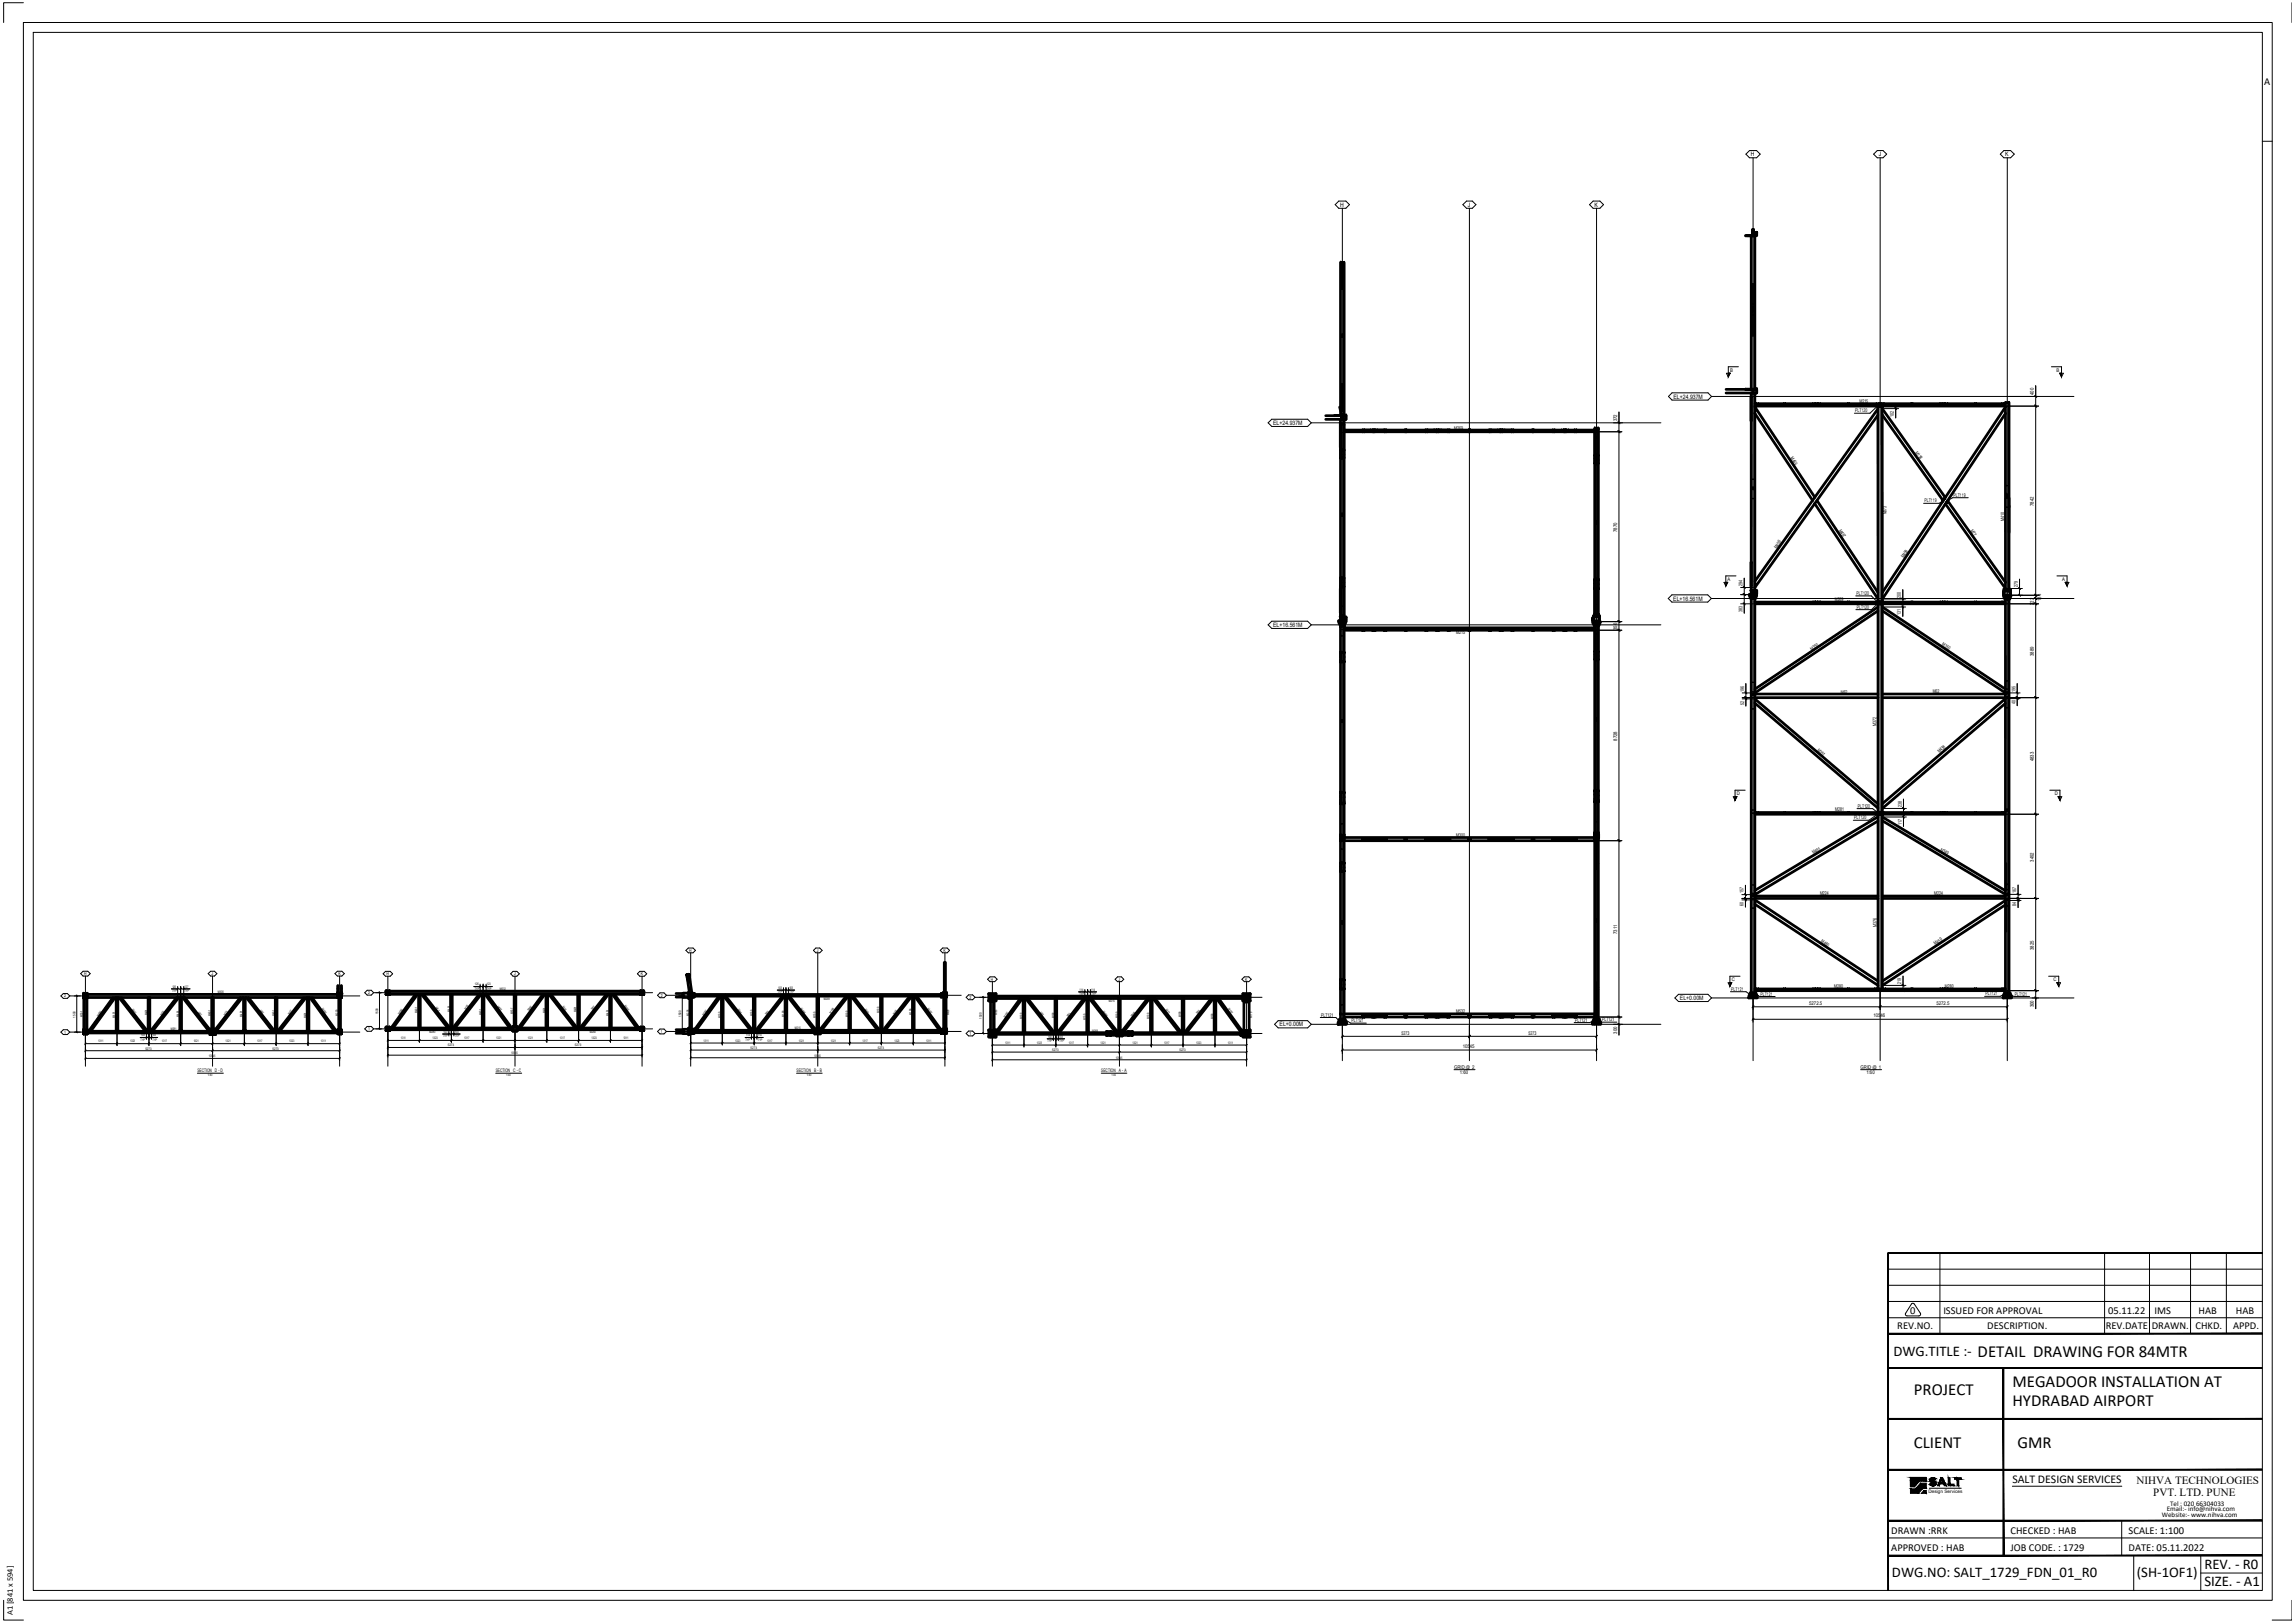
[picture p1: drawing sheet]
<svg xmlns="http://www.w3.org/2000/svg" width="841mm" height="594mm" viewBox="0 0 841 594" stroke-linecap="round" stroke-linejoin="round" font-family="sans-serif">
<defs><g id="words">
<g font-size="6.2">
<text x="724.7" y="497.1">DETAIL DRAWING FOR 84MTR</text>
<text x="737.5" y="507.9">MEGADOOR INSTALLATION AT</text>
<text x="701.3" y="511">PROJECT</text>
<text x="737.5" y="515.1">HYDRABAD AIRPORT</text>
<text x="701.3" y="530.5">CLIENT</text>
<text x="739.4" y="530.5">GMR</text>
</g>
<g font-size="5.4">
<text x="693.8" y="496.7">DWG.TITLE :-</text>
<text x="807.8" y="574.5">REV. - R0</text>
<text x="693.3" y="577.7">DWG.NO: SALT_1729_FDN_01_R0</text>
<text x="783.1" y="577.7">(SH-1OF1)</text>
<text x="807.8" y="580.9">SIZE. - A1</text>
</g>
<text font-size="4.3" x="737.4" y="543.2">SALT DESIGN SERVICES</text>
<g font-size="4">
<text x="783" y="543.4">NIHVA TECHNOLOGIES</text>
<text x="789.1" y="547.9">PVT. LTD. PUNE</text>
</g>
<g font-size="3.9">
<text x="829.8" y="31.2">A</text>
<text x="700" y="481.1">0</text>
<text x="712.2" y="481.2">ISSUED FOR APPROVAL</text>
<text x="772.5" y="481.1">05.11.22</text>
<text x="789.5" y="481.1">IMS</text>
<text x="805.7" y="481.1">HAB</text>
<text x="819.4" y="481.1">HAB</text>
<text x="695.3" y="486.8">REV.NO.</text>
<text x="728.3" y="486.8">DESCRIPTION.</text>
<text x="771.7" y="486.8">REV.DATE</text>
<text x="788.6" y="486.8">DRAWN.</text>
<text x="804.5" y="486.8">CHKD.</text>
<text x="818.3" y="486.8">APPD.</text>
<text x="693.1" y="561.7">DRAWN :RRK</text>
<text x="736.7" y="561.7">CHECKED : HAB</text>
<text x="780.1" y="561.7">SCALE: 1:100</text>
<text x="693.1" y="567.9">APPROVED : HAB</text>
<text x="736.7" y="568.1">JOB CODE. : 1729</text>
<text x="780.1" y="567.9">DATE: 05.11.2022</text>
</g>
<text font-size="3.1" x="4.7" y="591.6" transform="rotate(-90 4.7 591.6)">A1 [841 x 594]</text>
<g font-size="2.6">
<text x="795.3" y="551.6">Tel : 020 66304033</text>
<text x="792.2" y="555.5">Website:- www.nihva.com</text>
<text x="794.1" y="553.5">Email:- info@nihva.com</text>
</g>
<g font-size="2.2">
<text x="641.6" y="57.3">H</text>
<text x="688.5" y="57.3">J</text>
<text x="734.9" y="57.3">K</text>
<text x="491.2" y="75.8">H</text>
<text x="538" y="75.8">J</text>
<text x="584.3" y="75.8">K</text>
<text x="613.3" y="146">EL+24.937M</text>
<text x="466.6" y="155.7">EL+24.937M</text>
<text x="613.2" y="220">EL+16.561M</text>
<text x="466.6" y="229.6">EL+16.561M</text>
<text x="615.6" y="366.3">EL+0.00M</text>
<text x="468.9" y="375.9">EL+0.00M</text>
</g>
<g font-size="1.9">
<text x="634" y="136.2">B</text>
<text x="753.6" y="136.2">B</text>
<text x="681.4" y="147.5">M215</text>
<text x="745.3" y="144.7" transform="rotate(-90 745.3 144.7)">400</text>
<text x="592.6" y="154.4" transform="rotate(-90 592.6 154.4)">372</text>
<text x="679.9" y="151">PLT120</text>
<text x="694" y="152.6" transform="rotate(-90 694 152.6)">102</text>
<text x="532.9" y="157.3">M269</text>
<text x="656" y="167.9" transform="rotate(57 656 167.9)">M455</text>
<text x="701.7" y="165.7" transform="rotate(55 701.7 165.7)">M138</text>
<text x="705.2" y="184">PLT119</text>
<text x="715.9" y="182">PLT119</text>
<text x="745.3" y="185.3" transform="rotate(-90 745.3 185.3)">7842</text>
<text x="691.3" y="188.4" transform="rotate(-90 691.3 188.4)">M373</text>
<text x="734.6" y="190.7" transform="rotate(-90 734.6 190.7)">M410</text>
<text x="592.6" y="194.9" transform="rotate(-90 592.6 194.9)">7870</text>
<text x="673.7" y="194.4" transform="rotate(57 673.7 194.4)">M457</text>
<text x="722" y="194.4" transform="rotate(55 722 194.4)">M77</text>
<text x="651.1" y="201.1" transform="rotate(-55 651.1 201.1)">M456</text>
<text x="697.7" y="204.5" transform="rotate(-57 697.7 204.5)">M458</text>
<text x="633.1" y="212.8">A</text>
<text x="638.5" y="214.7" transform="rotate(-90 638.5 214.7)">294</text>
<text x="739.4" y="215.1" transform="rotate(-90 739.4 215.1)">279</text>
<text x="755.6" y="212.8">A</text>
<text x="672.4" y="220.2">M269</text>
<text x="680.4" y="217.9">PLT120</text>
<text x="696.6" y="218.9" transform="rotate(-90 696.6 218.9)">200</text>
<text x="745.3" y="221.7" transform="rotate(-90 745.3 221.7)">222</text>
<text x="748" y="220.1" transform="rotate(-90 748 220.1)">134</text>
<text x="638.5" y="224.1" transform="rotate(-90 638.5 224.1)">383</text>
<text x="680.4" y="223">PLT120</text>
<text x="696.6" y="225.2" transform="rotate(-90 696.6 225.2)">131</text>
<text x="533.7" y="232.4">M215</text>
<text x="592.6" y="230.7" transform="rotate(-90 592.6 230.7)">356</text>
<text x="664" y="238.3" transform="rotate(-34 664 238.3)">M350</text>
<text x="711.5" y="236.4" transform="rotate(33 711.5 236.4)">M350</text>
<text x="745.3" y="240.3" transform="rotate(-90 745.3 240.3)">3889</text>
<text x="639.1" y="253.3" transform="rotate(-90 639.1 253.3)">196</text>
<text x="674.6" y="254">M62</text>
<text x="708.3" y="253.9">M62</text>
<text x="738.5" y="258" transform="rotate(-90 738.5 258)">40</text>
<text x="738.5" y="253.3" transform="rotate(-90 738.5 253.3)">195</text>
<text x="639.1" y="258.1" transform="rotate(-90 639.1 258.1)">52</text>
<text x="687.6" y="265.9" transform="rotate(-90 687.6 265.9)">M372</text>
<text x="592.6" y="271.3" transform="rotate(-90 592.6 271.3)">8728</text>
<text x="665.8" y="275" transform="rotate(40 665.8 275)">M351</text>
<text x="710.7" y="275.9" transform="rotate(-40 710.7 275.9)">M438</text>
<text x="745.3" y="278.8" transform="rotate(-90 745.3 278.8)">4833</text>
<text x="636.5" y="291.3">D</text>
<text x="753" y="291.3">D</text>
<text x="672.5" y="297.2">M281</text>
<text x="680.8" y="295.9">PLT120</text>
<text x="696.9" y="295.6" transform="rotate(-90 696.9 295.6)">238</text>
<text x="679.5" y="300.1">PLT120</text>
<text x="696.9" y="302.2" transform="rotate(-90 696.9 302.2)">117</text>
<text x="533.7" y="306.5">M300</text>
<text x="710.9" y="311.6" transform="rotate(31 710.9 311.6)">M349</text>
<text x="664.6" y="312.9" transform="rotate(-31 664.6 312.9)">M461</text>
<text x="745.3" y="315.6" transform="rotate(-90 745.3 315.6)">3492</text>
<text x="639" y="327.2" transform="rotate(-90 639 327.2)">157</text>
<text x="667" y="328">M224</text>
<text x="708.8" y="327.9">M224</text>
<text x="738.9" y="327.1" transform="rotate(-90 738.9 327.1)">167</text>
<text x="639" y="331.7" transform="rotate(-90 639 331.7)">60</text>
<text x="738.9" y="331.9" transform="rotate(-90 738.9 331.9)">84</text>
<text x="687.8" y="339.4" transform="rotate(-90 687.8 339.4)">M376</text>
<text x="592.6" y="342.2" transform="rotate(-90 592.6 342.2)">7311</text>
<text x="667.2" y="345" transform="rotate(33 667.2 345)">M460</text>
<text x="709.2" y="346.2" transform="rotate(-33 709.2 346.2)">M459</text>
<text x="745.3" y="347.9" transform="rotate(-90 745.3 347.9)">3825</text>
<text x="634.6" y="359.4">C</text>
<text x="752.5" y="359.4">C</text>
<text x="634.4" y="362.9">PLT121</text>
<text x="645.1" y="364.7">PLT121</text>
<text x="672.2" y="361.9">M280</text>
<text x="696.7" y="360.4" transform="rotate(-90 696.7 360.4)">219</text>
<text x="712.7" y="362">M280</text>
<text x="727.6" y="364.6">PLT121</text>
<text x="738.4" y="364.6">PLT121</text>
<text x="533.7" y="371.1">M532</text>
<text x="663" y="368.1">5272.5</text>
<text x="709.6" y="368.1">5272.5</text>
<text x="745.3" y="368.9" transform="rotate(-90 745.3 368.9)">300</text>
<text x="484.2" y="372.3">PLT121</text>
<text x="495.3" y="374.4">PLT121</text>
<text x="577.2" y="374.2">PLT121</text>
<text x="587.1" y="374.1">PLT121</text>
<text x="686.5" y="372.6">10546</text>
<text x="513.6" y="378.9">5273</text>
<text x="536" y="383.9">10545</text>
<text x="560.2" y="378.9">5273</text>
<text x="592.6" y="378.6" transform="rotate(-90 592.6 378.6)">300</text>
<text x="532.8" y="391.4">GRID @ 2</text>
<text x="535" y="393.5">1:60</text>
<text x="681.8" y="391.4">GRID @ 1</text>
<text x="684" y="393.5">1:60</text>
</g>
<g font-size="1.7">
<text x="72.3" y="392.8">SECTION D - D</text>
<text x="181.7" y="392.8">SECTION C - C</text>
<text x="291.9" y="392.8">SECTION B - B</text>
<text x="403.6" y="392.8">SECTION A - A</text>
<text x="706.7" y="546.8">Design Services</text>
</g>
<g font-size="1.5">
<text x="252.6" y="348.6">H</text>
<text x="299.3" y="348.6">J</text>
<text x="345.8" y="348.6">K</text>
<text x="30.8" y="357.1">H</text>
<text x="77.5" y="357.1">J</text>
<text x="124" y="357.1">K</text>
<text x="141.6" y="357.2">H</text>
<text x="188.4" y="357.2">J</text>
<text x="234.8" y="357.2">K</text>
<text x="363.2" y="359.2">H</text>
<text x="409.9" y="359.2">J</text>
<text x="456.4" y="359.2">K</text>
<text x="23.5" y="365.3">2</text>
<text x="134.9" y="364.1">2</text>
<text x="242.2" y="365.1">2</text>
<text x="355.3" y="365.8">2</text>
<text x="134.9" y="377.4">1</text>
<text x="23.5" y="378.6">1</text>
<text x="242.2" y="378.3">1</text>
<text x="355.3" y="379.1">1</text>
</g>
<g font-size="1.2">
<text x="63.1" y="363.4">TYP</text>
<text x="63.2" y="361.7">126</text>
<text x="67.6" y="363.3">TYP</text>
<text x="67.7" y="361.7">127</text>
<text x="79.8" y="363.8">M300</text>
<text x="173.9" y="362.5">TYP</text>
<text x="174" y="360.9">126</text>
<text x="178.4" y="362.5">TYP</text>
<text x="178.5" y="360.9">123</text>
<text x="183.2" y="362.7">M532</text>
<text x="285" y="363.8">TYP</text>
<text x="285.2" y="362.2">103</text>
<text x="289.3" y="362.2">103</text>
<text x="289.3" y="363.8">TYP</text>
<text x="395.5" y="364.4">TYP</text>
<text x="395.6" y="362.8">114</text>
<text x="399.9" y="362.8">114</text>
<text x="400" y="364.3">TYP</text>
<text x="48.3" y="370" transform="rotate(52 48.3 370)">M27</text>
<text x="54.1" y="371.9" transform="rotate(-90 54.1 371.9)">M491</text>
<text x="59.4" y="372" transform="rotate(-53 59.4 372)">M26</text>
<text x="72.3" y="370.8" transform="rotate(52 72.3 370.8)">M25</text>
<text x="95" y="370.3" transform="rotate(52 95 370.3)">M26</text>
<text x="106.3" y="371.6" transform="rotate(-52 106.3 371.6)">M27</text>
<text x="117.8" y="369.7" transform="rotate(54 117.8 369.7)">M490</text>
<text x="138.6" y="371.5" transform="rotate(-90 138.6 371.5)">1500</text>
<text x="146.5" y="371.7" transform="rotate(-54 146.5 371.7)">M490</text>
<text x="153.1" y="371" transform="rotate(-90 153.1 371)">M491</text>
<text x="159.4" y="369.2" transform="rotate(52 159.4 369.2)">M27</text>
<text x="165" y="370.6" transform="rotate(-90 165 370.6)">M491</text>
<text x="170.8" y="369.8" transform="rotate(-52 170.8 369.8)">M26</text>
<text x="176.6" y="371.7" transform="rotate(-90 176.6 371.7)">M491</text>
<text x="182.1" y="368.7" transform="rotate(54 182.1 368.7)">M492</text>
<text x="188.1" y="371.3" transform="rotate(-90 188.1 371.3)">M537</text>
<text x="194" y="370.4" transform="rotate(-54 194 370.4)">M492</text>
<text x="199.9" y="371.1" transform="rotate(-90 199.9 371.1)">M491</text>
<text x="206" y="369" transform="rotate(52 206 369)">M26</text>
<text x="211.3" y="370.8" transform="rotate(-90 211.3 370.8)">M491</text>
<text x="217.3" y="370" transform="rotate(-52 217.3 370)">M27</text>
<text x="223.1" y="372" transform="rotate(-90 223.1 372)">M491</text>
<text x="228.7" y="368.5" transform="rotate(54 228.7 368.5)">M490</text>
<text x="252.6" y="371.9" transform="rotate(-90 252.6 371.9)">M276</text>
<text x="270.2" y="370" transform="rotate(52 270.2 370)">M24</text>
<text x="281" y="371.9" transform="rotate(-52 281 371.9)">M23</text>
<text x="293.3" y="369.6" transform="rotate(52 293.3 369.6)">M198</text>
<text x="301.9" y="366.2">M269</text>
<text x="304.6" y="371.4" transform="rotate(-52 304.6 371.4)">M198</text>
<text x="316.8" y="370" transform="rotate(52 316.8 370)">M23</text>
<text x="322.3" y="371" transform="rotate(-90 322.3 371)">M199</text>
<text x="327.9" y="371.7" transform="rotate(-52 327.9 371.7)">M24</text>
<text x="334.1" y="371.6" transform="rotate(-90 334.1 371.6)">M199</text>
<text x="339.7" y="369.7" transform="rotate(54 339.7 369.7)">M197</text>
<text x="347.8" y="371.8" transform="rotate(-90 347.8 371.8)">M499</text>
<text x="365.4" y="371.9" transform="rotate(-90 365.4 371.9)">M163</text>
<text x="380.9" y="370.9" transform="rotate(52 380.9 370.9)">M24</text>
<text x="404" y="370.7" transform="rotate(52 404 370.7)">M198</text>
<text x="406.4" y="366.8">M215</text>
<text x="427.1" y="370" transform="rotate(53 427.1 370)">M23</text>
<text x="439" y="371.4" transform="rotate(-52 439 371.4)">M24</text>
<text x="450" y="369.7" transform="rotate(54 450 369.7)">M197</text>
<text x="27.7" y="372.7" transform="rotate(-90 27.7 372.7)">1500</text>
<text x="30.4" y="372.5" transform="rotate(-90 30.4 372.5)">M301</text>
<text x="36.2" y="372.4" transform="rotate(-54 36.2 372.4)">M490</text>
<text x="42.2" y="372.7" transform="rotate(-90 42.2 372.7)">M491</text>
<text x="62.6" y="377.4">M281</text>
<text x="65.7" y="372.3" transform="rotate(-90 65.7 372.3)">M491</text>
<text x="77.3" y="372.1" transform="rotate(-90 77.3 372.1)">M491</text>
<text x="82.6" y="372.1" transform="rotate(-52 82.6 372.1)">M25</text>
<text x="88.9" y="372.3" transform="rotate(-90 88.9 372.3)">M491</text>
<text x="100.7" y="372.1" transform="rotate(-90 100.7 372.1)">M491</text>
<text x="112.4" y="372.9" transform="rotate(-90 112.4 372.9)">M491</text>
<text x="124" y="372" transform="rotate(-90 124 372)">M279</text>
<text x="249.6" y="372.5" transform="rotate(-90 249.6 372.5)">1500</text>
<text x="258" y="372" transform="rotate(-54 258 372)">M197</text>
<text x="264.1" y="372.8" transform="rotate(-90 264.1 372.8)">M199</text>
<text x="275.8" y="372.1" transform="rotate(-90 275.8 372.1)">M199</text>
<text x="287.5" y="372.3" transform="rotate(-90 287.5 372.3)">M199</text>
<text x="291.3" y="376.8">M215</text>
<text x="299" y="372.9" transform="rotate(-90 299 372.9)">M199</text>
<text x="310.9" y="372.5" transform="rotate(-90 310.9 372.5)">M199</text>
<text x="359.9" y="373.2" transform="rotate(-90 359.9 373.2)">1500</text>
<text x="368.5" y="372.9" transform="rotate(-54 368.5 372.9)">M197</text>
<text x="374.8" y="373.2" transform="rotate(-90 374.8 373.2)">M199</text>
<text x="386.4" y="372.9" transform="rotate(-90 386.4 372.9)">M199</text>
<text x="391.5" y="372.6" transform="rotate(-52 391.5 372.6)">M23</text>
<text x="397.9" y="373.5" transform="rotate(-90 397.9 373.5)">M199</text>
<text x="409.8" y="372.9" transform="rotate(-90 409.8 372.9)">M199</text>
<text x="415" y="372.6" transform="rotate(-52 415 372.6)">M198</text>
<text x="421.3" y="373.2" transform="rotate(-90 421.3 373.2)">M199</text>
<text x="432.8" y="372.6" transform="rotate(-90 432.8 372.6)">M199</text>
<text x="444.7" y="373.3" transform="rotate(-90 444.7 373.3)">M199</text>
<text x="458.9" y="372.8" transform="rotate(-90 458.9 372.8)">M119</text>
<text x="36" y="381.8">1311</text>
<text x="47.7" y="381.8">1323</text>
<text x="51.5" y="381.2">TYP</text>
<text x="51.7" y="379.6">103</text>
<text x="55.8" y="379.6">103</text>
<text x="55.9" y="381.2">TYP</text>
<text x="59.3" y="381.8">1317</text>
<text x="71" y="381.8">1321</text>
<text x="82.7" y="381.8">1321</text>
<text x="94.3" y="381.8">1317</text>
<text x="106" y="381.8">1323</text>
<text x="117.6" y="381.8">1311</text>
<text x="146.9" y="380.6">1311</text>
<text x="157.4" y="378.4">M280</text>
<text x="158.5" y="380.6">1323</text>
<text x="162.4" y="379.9">TYP</text>
<text x="162.6" y="378.3">103</text>
<text x="164.1" y="383.2">5273</text>
<text x="166.6" y="378.3">103</text>
<text x="166.7" y="379.9">TYP</text>
<text x="170.2" y="380.6">1317</text>
<text x="181.8" y="380.6">1321</text>
<text x="193.5" y="380.6">1321</text>
<text x="205.1" y="380.6">1317</text>
<text x="210.7" y="383.2">5273</text>
<text x="216.2" y="378.4">M280</text>
<text x="216.8" y="380.6">1323</text>
<text x="228.4" y="380.6">1311</text>
<text x="257.8" y="381.6">1311</text>
<text x="269.5" y="381.6">1323</text>
<text x="273.2" y="381.2">TYP</text>
<text x="273.4" y="379.5">114</text>
<text x="277.7" y="379.5">114</text>
<text x="277.7" y="381.2">TYP</text>
<text x="281.1" y="381.6">1317</text>
<text x="292.8" y="381.6">1321</text>
<text x="304.4" y="381.6">1321</text>
<text x="316.1" y="381.6">1317</text>
<text x="327.8" y="381.6">1323</text>
<text x="339.4" y="381.6">1311</text>
<text x="368.4" y="382.3">1311</text>
<text x="380" y="382.3">1323</text>
<text x="383.9" y="381.7">TYP</text>
<text x="384.1" y="380">103</text>
<text x="388.2" y="380">103</text>
<text x="388.3" y="381.6">TYP</text>
<text x="391.7" y="382.3">1317</text>
<text x="400.2" y="378.1">M269</text>
<text x="403.3" y="382.3">1321</text>
<text x="415" y="382.3">1321</text>
<text x="426.7" y="382.3">1317</text>
<text x="438.3" y="382.3">1323</text>
<text x="449.9" y="382.3">1311</text>
<text x="53.3" y="384.4">5273</text>
<text x="76.5" y="387.2">10545</text>
<text x="99.9" y="384.4">5273</text>
<text x="187.4" y="386">10545</text>
<text x="275.1" y="384.2">5273</text>
<text x="298.3" y="387">10545</text>
<text x="321.7" y="384.2">5273</text>
<text x="385.6" y="384.9">5273</text>
<text x="408.9" y="387.7">10545</text>
<text x="432.2" y="384.9">5273</text>
<text x="76.1" y="394.2">1:40</text>
<text x="185.5" y="394.2">1:40</text>
<text x="295.7" y="394.2">1:40</text>
<text x="407.3" y="394.2">1:40</text>
</g>
</g></defs>
<!-- layer: Part -->
<g fill="none" stroke="#000" stroke-width=".99">
<path d="M639.6 86.3l3.7 .2zM641.8 86.4v56.1M642.2 85h.4M642.2 84.9v.1M642.2 84.2h.1M642.2 84.9l.4 .1M642.2 85.3v.7M642.2 86l.1 .1M642.2 84.1v.1M642.2 85.3h.9v.8h-.9M642.3 85.3h-.1M642.3 84.2h.3"/>
<path d="M642.3 84.2l-.1 .7M642.3 84.2h.1M642.3 85.3v.8h.7M642.3 85.3h.1M642.3 85.3h.7M642.6 84.2h.1M642.6 84.9h.1M642.6 85h.1M642.6 84.9v.1M642.6 84.2v.7M643 85.3h.1M643.1 86h.1"/>
<path d="M643.1 85.3v.7M643.1 86.5v56M643.7 85.1l.1 1.2zM491.6 105.5v-8.8l.6-.1v9M491.6 105.5v.1M491.6 105.6l.5 .1M491.6 105h.1M491.6 104.3l.6 .1zM492.2 104.5v1.1l-.6-.1M492.2 105.7h-.1M492.2 105.6v.1M491.7 123.1v.1"/>
<path d="M491.7 122.8v.4M491.7 122.7v.1M491.7 122.8h.4M491.7 122.8h.1M491.7 123.2h.4M492.1 122.8h.1M492.1 122.7v.1M492.1 123.1h.1M492.1 122.8v.3M492.1 122.8v.4M485.8 153.6h5.2M485.8 152.3h3.3"/>
<path d="M489.1 152.2l3.7 .1zM490.9 149.1l.3 1.3M491 153.6l1.8 .1zM491.2 154.8v9.1zM491.2 152.2v-56.1h1.4v56.1M491.2 153.7v1.1M491.6 153.5h.1M491.6 141v9h.6M491.6 153v.4M491.6 153.4v.1M491.6 142.1h.1M491.6 153h.1"/>
<path d="M491.6 142.1h.6M491.6 153.4l.1 .1M491.6 141.5h.1M491.6 153.5l.5 .1M491.7 153.5h.4M491.7 153.5h-.1M492.1 153h-.5M492.1 153h.1M492.1 152.9l-.5 .1M492.1 140.9l-.5 .1M492.1 140.9l.1 .1M492.1 140.8l-.5 .2"/>
<path d="M492.1 152.9h.1M492.1 140.8h.1M492.1 140.8l.1 .1M492.2 152.9v.1M492.2 153.4h.1M492.2 141v9M492.2 141v1.1M492.2 153v.4M492.2 153.5l-.1 .1M492.2 153v.5M492.2 153h.1M492.5 155.5h-1.2v12.3h1.2"/>
<path d="M492.5 155.5v12.3M492.6 158.1h11.4M492.6 157.5h91.8M492.6 153.7v72.2M492.8 152.3h.4M493.2 152.3v1.3M493.2 152.3v1.3h-.4M499.3 158.1h.1M499.3 157.6h.1M499.3 157.6v.5M499.3 157.5v.6M499.3 157.6h.7"/>
<path d="M499.4 158.1h.1M500 157.6h.1M500 158.1h.1M500 157.6v.5M500 157.6l3-.1v.6M503 158.1h.1M503.2 158.1h.1M503.2 157.6h.1M503.2 157.6v.5M503.2 157.5v.6M503.2 157.6h.6M503.8 157.6h.1"/>
<path d="M503.8 157.5v.1M503.8 158.1h.1M503.8 157.6v.5M504 157.5h3.3v.6h-3.3zM507.2 158.1h.1M507.3 157.6h.1M507.2 157.6v.5M507.3 158.1h20.1M507.3 157.6h.7M507.4 158.1h.1M508 157.6h.1M508 157.5v.1"/>
<path d="M508 158.1h.1M508 157.6v.5M514.9 157.6v.5M514.9 158.1h.1M514.9 157.6h.1M514.9 157.6h.6M514.9 157.5v.1M515.5 157.5v.1M515.5 157.6v.5M515.5 157.6h.1M522.4 158.1h.1M522.4 157.6h.1"/>
<path d="M522.4 157.6v.5M522.4 157.6h.7M522.4 157.5v.6M522.5 158.1h.1M523.1 158.1h.1M523.1 157.6v.5M523.1 157.6h.1M523.1 157.6l3.2-.1-.1 .6M526.5 157.6v.5M526.5 158.1h.1M526.5 157.6h.1M526.5 157.6h.6"/>
<path d="M526.5 157.5v.1M527.1 158.1h.1M527.1 157.5v.1M527.1 157.6v.5M527.1 157.6h.1M527.3 158.1h3.3M530.5 157.6l-3.2-.1v.6M530.5 157.6v.5M530.6 158.1h.1M530.6 157.6h.1M530.6 158.1h53.8M530.6 157.6h.7"/>
<path d="M530.7 158.1h.1M531.3 158.1h.1M531.3 157.5v.1M531.3 157.6v.5M531.3 157.6h.1M538.2 158.1h.1M538.2 157.5v.6M538.8 157.6h-.6v.5M538.8 157.6h.1M538.8 157.5v.1M538.8 158.1h.1M538.8 157.6v.5"/>
<path d="M545.6 157.6v.5M545.7 158.1h.1M545.7 157.6h.1M545.7 157.5l-.1 .1M545.7 157.6h.7M545.9 158.1h-.1M546.4 157.6h.1M546.4 157.5v.1M546.4 158.1h.1M546.4 157.6v.5M549.6 157.5v.6M549.9 158.1h.1"/>
<path d="M549.9 157.5l-.1 .6M550.4 157.6h-.5v.5M550.4 158.1h.1M550.4 157.5v.6M550.4 157.6v.5M550.5 157.6h-.1M550.7 158.1h.1M550.7 157.5v.6M553.9 158.1h.1M553.9 157.6h.1M553.9 157.6v.5M553.9 157.5v.6"/>
<path d="M553.9 157.6h.7M554.1 158.1h-.1M554.6 157.6h.1M554.6 158.1h.1M554.6 157.5l.1 .1M554.6 157.6v.5M554.7 157.6h-.1M561.5 158.1h.1M561.5 157.5v.6M562.1 157.6h-.6v.5M562.1 157.6h.1M562.1 157.5v.1"/>
<path d="M562.1 158.1h.1M562.1 157.6v.5M569 158.1h.1M569 157.5v.6M569.2 158.1h.1M569.7 157.6h-.7v.5M569.7 158.1h.1M569.7 157.5l.1 .1M569.7 157.6v.5M569.8 157.6h-.1M572.9 157.5l.1 .6M573 158.1h.1"/>
<path d="M573.2 158.1h.1M573.2 157.6h.1M573.2 157.6v.5M573.2 157.5v.6M573.2 157.6h.6M573.8 158.1h.1M573.8 157.5v.1M573.8 157.6v.5M573.8 157.6h.1M574 157.5v.6M577 158.1h.1M577 157.6h.1"/>
<path d="M577 157.6v.5M577 157.5v.6M577 157.6h.7M577.2 158.1h-.1M577.7 157.6h.1M577.7 157.5v.1M577.7 158.1h.1M577.7 157.6v.5M584.5 157.1v12.6M584.5 157.1h1.1M584.5 157.1h.1M585.6 157.1h.1"/>
<path d="M585.6 157.1v12.6M632.5 143.9h9M632.5 142.6h7.1M639.6 142.5l3.7 .1zM641.5 143.9l1.8 .1zM641.7 145.1l.1 9.1zM641.8 144v1.1M641.8 154.2v51.7M643.1 151.4v-2.4l22 33.1-.9 1.2M643.1 144v5M643.1 151.4v61.5M643.1 148.7h44.8"/>
<path d="M643.1 147.9h91.8M643.1 151.4l21.1 31.9M643.3 143.9h.4M643.3 142.6h.4M643.7 142.6v1.3M687.9 148.7l2.1 .1zM688.2 148.8v71.6M688.2 152l-22.4 31.3M688.2 149.8l-23.1 32.3M689.8 148.8v71.6M689.8 151.9l22.2 31.4M689.8 149.7l23 32.5"/>
<path d="M690 148.7h44.9M734.9 149.1v2.4M734.9 149.1v-1.6l1.3-.1v69.2h-1.3v-1.1M734.9 151.5l-21.1 31.7M734.9 149.1l-21.9 32.9M734.9 151.5v61.8M491.2 163.9v51.7M491.4 167.7l1 .1M491.4 167.6l-.1 .1M491.4 166h-.1M492.4 164.9h.1M492.4 164.9h-1"/>
<path d="M492.4 164.7l-1.1 .1M492.4 164.7h.1M492.4 164.7l.1 .1M492.4 164.9v2.9M492.5 164.8l-.1 .1M492.5 166.5h-.1M584.5 169.7h1.1M584.5 166.7v.1M584.5 169.7h.1M584.5 169.6h.1M584.5 167.9h.1M584.5 166.8h.1"/>
<path d="M584.5 166.8h1.1M584.5 166.7h1.1M584.5 166.7h.1M585.6 166.8h.1M585.6 166.7h.1M585.6 169.7h.1M585.6 166.7v.1M585.6 168.4v.1M491.7 188.7v.1M491.7 188.4v.3M491.7 188.3v.1M491.7 188.8h.1"/>
<path d="M491.7 188.8h.4M491.7 188.4h.1M491.7 188.3h.4M491.7 188.3h.1M492.1 188.4h.1M492.1 188.3h.1M492.1 188.3v.1M492.1 188.7h.1M492.1 188.4v.3M492.1 188.4v.4M584.8 191.7h.1M584.8 191.7v.1"/>
<path d="M584.8 191.7h.5M585.3 191.1v.1M585.3 191.7h.1M585.3 191.1h-.5v.6M585.3 191.1v.7M585.3 191.2v.5M585.4 191.1l-.1 .1M664.2 183.3l-21.1 29.6v2.3l21.9-30.7M665 184.5l.8-1.2 22.4 33.7M665 184.5l23.2 34.9M712 183.6l-22.2 33.4M712.7 184.8l-22.9 34.6"/>
<path d="M713 181.9l-1 1.7zM713 184.6l21.9 30.9M713.8 183.5l21.1 29.8M713.8 183.2l-1.1 1.6zM736.2 182.5v12.5M491.2 215.6v8.9zM491.4 214.5h-.1M491.4 212.8h-.1M492.4 211.7h.1M492.4 214.9h-1.1l1.1 .1M492.4 211.7h-1M492.4 214.8h.1"/>
<path d="M492.4 211.7l.1 13.6M492.4 211.7v3.1M492.4 215h.1M492.5 211.7l-1.2-.1v13.7l1.1 .1M492.5 214.9l-.1 .1M492.5 213.3l-.1 .1M584.4 212.4v12.5l1.3 .1M584.4 215.5v.1M584.4 215.6v.1M584.4 215.7h1.3M584.5 215.5l1.2 .1M584.5 215.2l-.1 .1"/>
<path d="M584.5 213.6h-.1M585.7 212.3h.1M585.7 212.3l-1.2 .1M585.7 212.2h-1.3v.2M585.7 212.2h.1M585.7 215.5h.1M585.7 212.2v.1M585.7 215.6l-.1 .1M585.7 214h.1M641.1 217.8h2.6M641.1 217.9l.4 1.4h.3M641.1 217.8l2.6 .1z"/>
<path d="M641.6 216.2l1.6 .1zM641.7 205.9l.1 8.9zM641.7 217.9l.1 .1M641.8 214.8v1.4M641.8 217.9v147.4M641.8 217.5v.1M641.8 217.5h.1M641.8 217.5l.1 .1M641.8 216.4v1.1M641.8 217.6h.1M641.9 216.4h1.1M641.9 217.6h1"/>
<path d="M641.9 216.4h-.1M641.9 216.3l-.1 1.3M642.4 217.9l.1 1.4zM642.4 218.3h.1M642.9 216.3h.1M643 216.4h.1M643 217.6h-.1M643 216.3l.1 .1M643 217.5v.1M643 216.4v1.1M643.1 217.5l-.1 .1M643.1 216.4v.1"/>
<path d="M643.1 215.2v1M643.1 217.9v36.3M643.1 217.5v.1M643.2 217.9l-.1 .1M643.7 216.3l.1 1.3zM643.7 217.9l-.4 1.4h-.2M734.2 216.6l.1 1.3zM734.3 218l2.6 .2zM734.3 218.2l.4 1.3h.2M734.8 218.2l.1 .1M734.9 213.3v2.2M734.9 218.2v34.2"/>
<path d="M734.9 215.8h-.6v2.1M735.5 218.2l.1 1.3zM735.5 218.5h.1M736.2 215.8h.6v2.1M736.2 218.2v147.1M736.3 218.2l-.1 .1M736.9 218.2l-.4 1.3h-.3M736.9 217.9l-2.6 .1M736.9 217.9v.1M490.6 227.4l2.6 .2zM490.6 227.6l.4 1.3h.2M491.2 227.6v.1"/>
<path d="M491.2 226.1l.1 1.2M491.2 224.5v1.4M491.2 227.6v147.4M491.2 239h1.3M491.3 226.1h-.1M491.3 226.1v1.1M491.3 227.2h.1M491.3 227.3h.1M491.3 226.1h.1M491.3 226h-.1M491.3 226h1.1M491.3 226v.1"/>
<path d="M491.4 227.3l-.8 .1M491.4 227.2l-.1 .1M491.4 227.2h1M491.9 227.6l.1 1.3zM491.9 227.9h.1M492.4 226l.1 .1M492.4 227.2h.1M492.4 225.4h.1M492.5 225.3l-.1 .1M492.5 226l.2-.1h-1.6l.2 .1M492.5 227.2h-.1M492.5 227.3h-1.1"/>
<path d="M492.5 226.1v1.1M492.5 229.4l-1.3 .1M492.5 239h.1M492.5 239h-1.2M492.5 229.4h.1M492.5 229.4l.1 .2M492.5 239v3.3M492.5 227.2l.7 .2M492.5 226.1h.1M492.6 230.8h11.5M492.6 227.7v147.3M492.6 229.9h91.8"/>
<path d="M493.2 226l.1 1.3zM493.2 227.6l-.4 1.3h-.2M499.3 230.8h.1M499.3 230.2h.1M499.3 230.2v.6M499.3 230.8h.7M499.3 230.2h.7M499.4 230.8h.1M500 230.2h2.9v.6M500 230.2h.1M500 230.8h.1M500 230.2h-.7v.6"/>
<path d="M500 230.2v.6M503.2 230.8h.1M503.2 230.2h.1M503.2 230.2v.6M503.2 230.8h.6M503.2 230.2h.6M503.8 230.8h.1M503.8 230.2h.1M503.8 230.2v.6M503.8 230.2h-.6v.6M507.2 230.8h.1M507.3 230.2h.1"/>
<path d="M507.2 230.2v.6M507.3 230.2h-3.2v.6h3.2M507.3 230.2h.7M507.3 230.2v.6M507.3 230.8h20.2M507.3 230.8h.7M507.4 230.8h.1M508 230.2h.1M508 230.8h.1M508 230.2v.6M514.9 230.2h.6M514.9 230.8h.1"/>
<path d="M514.9 230.2v.6M514.9 230.2h.1M514.9 230.8h.6M515.5 230.2v.6M515.5 230.2h.1M515.5 230.8h.1M522.4 230.8h.1M522.4 230.2h.1M522.4 230.2v.6M522.4 230.2h.7M522.4 230.8h.7M522.5 230.8h.1"/>
<path d="M523.1 230.2h3.1v.6M523.1 230.2h.1M523.1 230.2h-.8l.1 .6M523.1 230.2v.6M523.1 230.8h.1M526.5 230.2h.6M526.5 230.8h.1M526.5 230.2v.6M526.5 230.2h.1M526.5 230.8h.6M527.1 230.2v.6M527.1 230.2h.1"/>
<path d="M527.1 230.8h.1M530.5 230.8h.1M530.5 230.2v.6M530.6 230.8h.1M530.6 230.2h.1M530.6 230.2h-3.2l.1 .6h3.1M530.6 230.2h.7M530.6 230.2h-.1M530.6 230.8h53.8M530.7 230.8h.1M531.3 230.2v.6h-.7M531.3 230.2h.1"/>
<path d="M531.3 230.2v.6M538.2 230.8h.1M538.8 230.2h-.6v.6h.6M538.8 230.8h.1M538.8 230.2h.1M538.8 230.2v.6M538.8 230.2h-.6v.6M545.6 230.2h3.9v.6M545.6 230.8h.1M545.6 230.2v.6M545.7 230.8h.1M545.7 230.2h.1"/>
<path d="M545.7 230.8h.7M545.7 230.2h.7M545.9 230.8h-.1M546.4 230.2h.1M546.4 230.8h.1M546.4 230.2v.6M549.8 230.8v-.6h.6v.6M549.8 230.8h.1M549.9 230.2h.5v.6h-.5zM549.9 230.8h.1M550.5 230.2h-.1M553.9 230.8h.1"/>
<path d="M553.9 230.2h.1M553.9 230.2v.6M553.9 230.8h.7M553.9 230.2h.7M554.1 230.8h-.1M554.6 230.2h.1M554.6 230.8h.1M554.6 230.2v.6M554.7 230.2h-.1M554.7 230.2h-3.9v.6M554.7 230.8h-.1M561.5 230.8h.1"/>
<path d="M562.1 230.2h-.6v.6h.6M562.1 230.8h.1M562.1 230.2h.1M562.1 230.2v.6M562.1 230.2h-.6v.6M569 230.8v-.6h3.8v.6M569 230.2h.7v.6h-.7zM569.2 230.8h.1M569.7 230.2h.1M569.8 230.2l-.1 .6M569.8 230.2h-.1M573.2 230.8h.1"/>
<path d="M573.2 230.2h.1M573.2 230.2v.6M573.2 230.2h.6M573.8 230.2v.6h-.6M573.8 230.2h.1M573.8 230.2h-.6v.6M573.8 230.2v.6M577 230.8h.1M577 230.2h.1M577 230.2v.6M577 230.8h.7M577 230.2h.7"/>
<path d="M577.2 230.8h-.1M577.7 230.2h.1M577.7 230.8h.1M577.7 230.2v.6M577.7 230.2h-3.6v.6M583.7 226.2v1.3zM583.7 227.7l2.7 .1zM583.7 227.8l.5 1.3h.2M583.9 227.5v-2h2.3v2M584.1 225.7v1.7M584.1 225.7h1.9M584.2 225.7v1.8"/>
<path d="M584.2 225.9h-.1M584.2 225.6l-.1 .1M584.2 225.6h1.7M584.2 227.5h1.7M584.2 227.5l-.5 .2M584.2 227.5h.1M584.3 227.8l.1 .1M584.4 225.5v-68.7h1.3v68.7M584.4 227.8v79M584.4 225.6v.1M584.5 238.6h1.1M584.5 229.1v12.5"/>
<path d="M584.5 238.7h.1M584.5 239.7v.1M584.5 229.1h1.1M584.5 229.1h.1M585 229.1v-1.3l.1 1.3M585 228.2h.1M585.6 238.6h.1M585.6 229.1h.1M585.6 229.1v12.5M585.6 238.6v.1M585.7 225h.1M585.7 224.9v.1"/>
<path d="M585.7 227.8v147.2M585.8 227.8l-.1 .1M585.9 225.6l.1 .1M586 227.4l-.1 .1M586 227.4v-1.7l-.1 1.7-1.7 .1M586 227.3l-.1 .2 .5 .2M586.4 227.8l-.5 1.3h-.2M643.1 221.2h44.8M643.1 220.5h44.8M687.9 220.4l2.2 .1zM687.9 221.2l2.2 .1zM688.2 221.3v76.2"/>
<path d="M688.2 223.7l-45.1 30.1M688.2 222.3l-45.1 30.1M689.8 222.3l45.1 30.1v1.4l-45.1-30.1M689.8 221.3v76.2M690.1 221.2h44.8M690.1 220.5h44.8M491.3 242.3l1.2 .1-1.2 .1zM491.3 241.9l-.1 .1M491.3 240.2l-.1 .1M492.5 242.3h.1M492.5 242.3l-.1 .2M492.6 240.6l-.1 .1"/>
<path d="M584.5 241.5h.1M584.5 241.4v.1M584.5 241.6v.1M584.5 241.5h1.1M584.5 241.7h1.1M585.6 241.5h.1M585.6 241.6v.1M585.6 240.3h.1M643.1 255.5v70.6M643.1 255.5h45.1M643.1 256l45.1 38.5M643.1 257.5l45.1 38.5"/>
<path d="M688.2 254.2h-45.1v1.3M689.8 254.2h45.1v1.3h-45.1M734.9 253.8v.4M734.9 255.5v.4M734.9 257.6v68.6M491.7 264.3h.1M491.7 263.9h.1M491.7 263.9h.4M491.7 263.9v.4M491.7 264.3h.4M492.1 263.9h.1M492.1 263.9v.4"/>
<path d="M492.1 264.3h.1M584.8 263.7h.1M584.8 263.4v.3M584.9 263.3l-.1 .1M584.9 263.3h-.1M584.9 263.7h.1M584.9 263.3h.3M584.9 263.3v.1M584.9 263.7h.3M585.2 263.3h.1M585.3 263.7h.1M585.3 263.7h-.4"/>
<path d="M585.3 263.3v.4M491.2 294.3h1.3M491.3 294.2l1.2 .1M491.3 293.2l-.1 .1M491.3 291.5l-.1 .1M491.9 294.3l-.2 .1M492.5 290.4h.1M492.5 290.3l-1.2 .1M492.5 290.1l-1.3 .2M492.5 290.1v.1M492.5 290.1v.2M492.5 290.4v3.9"/>
<path d="M492.5 290.3h.1M492.5 290.3l.1 .1M492.6 293.6h-.1M492.6 291.9l-.1 .1M492.6 294.2l-.1 .1M584.4 289.5l1.3 .1-1.2 .1zM584.5 293.5l1.2 .2h-1.3zM584.5 292.6h-.1M584.5 290.9l-.1 .1M585.1 293.6l-.2 .1M585.7 289.7h.1M585.7 293.5v.1"/>
<path d="M585.7 293h.1M585.7 291.3h.1M643.1 298.2h44.8M643.1 297.6h44.8M687.9 297.5l2.2 .1zM687.9 298.2l2.2 .1zM688.2 298.3v64.5h1.6M688.2 299.2l-45.1 26.9v1.6l45.1-27M689.8 298.3v64.5M689.8 299.2l45.1 27v1.4l-45.1-27M689.8 294.4l45.1-38.5v1.7l-45.1 38.5M690.1 298.2h44.8"/>
<path d="M690.1 297.6h44.8M491.2 319.1l1.3 .1M491.3 307.9l-.1 .1M491.3 319l1.2 .1M491.3 319.1h-.1M491.3 317.4h-.1M491.3 307.9h1.2M491.3 307.4v.1M491.3 306.4v1.1M491.3 306.3v.1M491.4 307.5h.1M491.4 307.5h1"/>
<path d="M491.4 306.3h1M491.4 306.4h.1M492.4 306.4h.1M492.4 306.3l.1 .1M492.4 307.5h.1M492.4 306.4v1M492.5 306.4l-.1 1.1M492.5 306.4h-.1M492.5 316.1v.1M492.5 316.1l-1.2 .1M492.5 316h-1.2M492.5 316h.1"/>
<path d="M492.5 307.9v.1M492.5 316v.1M492.5 316.2v2.9M492.5 319.2h.1M492.5 319.1h.1M492.5 308h.1M492.5 316.1l.1 .1M492.6 306.8h91.8v1.1h-91.8M492.6 305.7l-.1 .2-1.3-.1M492.6 317.8h-.1M492.6 319l-.1 .1M499.3 307.8h.1"/>
<path d="M499.3 307.3h.1M499.3 307.3v.5M499.3 307.2v.7l3.5-.1v-.6h-2.8M499.3 307.8h.7M499.3 307.2h.7M499.4 307.8v.1M500 307.3h.1M500 307.8h.1M500 307.2v.1M500 307.3v.5M500 307.3v.6M503.2 307.8h.1"/>
<path d="M503.2 307.3h.1M503.2 307.3v.5M503.2 307.2v.7l.6-.1M503.2 307.8v.1M503.2 307.8h.6M503.2 307.2h.6M503.8 307.8h.1M503.8 307.3h.1M503.8 307.3v.5M507.2 307.8h.1M507.2 307.3h.1M507.2 307.3v.5"/>
<path d="M507.3 307.2h-3.1l.1 .7h3M507.3 307.2v.7M507.3 307.8h.7M507.3 307.2h.7M507.4 307.8v.1M508 307.3h.1M508 307.8h.1M508 307.3v.5M508 307.8l-.7 .1M514.9 307.8h.6M514.9 307.3v.5M514.9 307.8h.1"/>
<path d="M514.9 307.3h.1M514.9 307.2l.6 .1M514.9 307.8v.1M515.5 307.3v.5M515.5 307.3h.1M522.4 307.8h.1M522.4 307.3h.1M522.4 307.3v.5M522.4 307.2v.7l3.7-.1v-.6h-3M522.4 307.8h.7M522.4 307.2h.7M522.5 307.8v.1"/>
<path d="M523.1 307.3h.1M523.1 307.2v.1M523.1 307.3v.5M523.1 307.8v.1M526.5 307.8h.6M526.5 307.3v.5M526.5 307.8h.1M526.5 307.3h.1M526.5 307.8v.1M526.5 307.2h.6M527.1 307.3h.1M527.1 307.2v.1"/>
<path d="M527.1 307.3v.5M530.5 307.8l.1 .1M530.5 307.3v.5M530.6 307.8h.1M530.6 307.3h.1M530.6 307.2h-3.1l.1 .7h3M530.6 307.2h.7M530.7 307.8v.1M531.3 307.3v.5h-.7M531.3 307.3h.1M531.3 307.2v.1M531.3 307.3v.6h-.7"/>
<path d="M538.2 307.8h.6M538.2 307.3v.5h.6M538.2 307.3h.1M538.2 307.2v.6M538.2 307.2h.6M538.2 307.8v.1M538.8 307.8h.1M538.8 307.3h.1M538.8 307.3v.5M545.6 307.3v.5M545.7 307.8h.1M545.7 307.3h.1"/>
<path d="M545.7 307.8h.7M545.7 307.2h3.7M545.9 307.8l-.1 .1M546.4 307.3h.1M546.4 307.8h.1M546.4 307.2v.1M546.4 307.3v.5M546.4 307.3v.6M549.4 307.2h.1M549.4 307.3v.6l-3.8-.1M549.8 307.3v.5M549.9 307.3v.5h.5v-.5"/>
<path d="M549.9 307.3h.1M549.9 307.2h.5M549.9 307.8v.1M550.4 307.3h.1M550.4 307.2v.7l-.6-.1M550.5 307.3h-.1M553.9 307.8h.1M553.9 307.3h.1M553.9 307.3v.5M553.9 307.2v.7M553.9 307.8h.7M554.1 307.8l-.1 .1"/>
<path d="M554.6 307.2h-3.7v.6h3.8M554.6 307.3h.1M554.6 307.8h.1M554.6 307.3v.5M554.7 307.3h-.1M561.5 307.3v.5M561.5 307.3v.5h.6M561.5 307.3h.1M561.5 307.2h.6M561.5 307.8v.1M562.1 307.8h.1M562.1 307.3h.1"/>
<path d="M562.1 307.2v.1M562.1 307.3v.5M562.1 307.3v.6l-.6-.1M569 307.3l3.7-.1 .1 .6-3.8 .1zM569 307.3v.5h.7v-.5M569 307.3h.1M569.2 307.8v.1M569.7 307.3h.1M569.8 307.3h-.1M569.8 307.3l-.1 .6M573.2 307.8h.1M573.2 307.3h.1"/>
<path d="M573.2 307.3v.5M573.2 307.2v.7h.6v-.6M573.2 307.8v.1M573.2 307.2h.6M573.8 307.3v.5h-.6M573.8 307.3h.1M577 307.8h.1M577 307.3h.1M577 307.3v.5M577 307.2v.7M577 307.8h.7M577.2 307.8l-.1 .1"/>
<path d="M577.7 307.2h-3.5v.6h3.5M577.7 307.3h.1M577.7 307.8h.1M577.7 307.3v.5M584.4 304.9v.2M584.4 307.9v63.4M584.4 305.5l-.1 1.3M584.4 305.1h1.3M584.6 316.2h.9M584.7 318h.1M584.7 317l-.1 .1M584.7 318.1h.1"/>
<path d="M584.7 318h.7M584.7 318.1h.7M584.7 306.6l.1 .1M584.7 306.1h.7M584.8 306.1v.5M584.8 306.6v.1M584.8 306.7h.5M585.3 306.1h-.5M585.3 306.1h.1M585.3 318l-.1 .1M585.3 306.1v.5M585.4 306.1h-.1"/>
<path d="M585.4 306.1h.1M585.4 306.6l-.1 .1M585.4 306.1v.5M585.4 316.3l-.7-.1v1.8M585.4 318h.1M585.4 316.3v1.7M585.4 318.1h.1M585.5 308.2h-.9v9.9M585.5 318l-.1 .1M585.5 316.2h-.1M585.5 308.2h.1M585.5 316.2v.1"/>
<path d="M585.5 317.8l-.1 .1M585.5 308.2v9.8M585.5 318h.1M585.7 305v.1M585.7 305.5v1.6M491.7 338v.1M491.7 337.7h.4M491.7 337.7v.3M491.7 338h.1M491.7 338h.4M492.1 337.7h-.4M492.1 337.7h.1"/>
<path d="M492.1 338h.1M492.1 337.7v.3M492.1 338.1h.1M492.1 337.7v.4M584.8 337.5h.1M584.8 337.1v.3M584.8 337.4l.1 .1M584.9 337.1h-.1M584.9 337l-.1 .1M584.9 337.4v.1M584.9 337.5h.3M584.9 337.1h.3"/>
<path d="M584.9 337.1h.1M584.9 337.5h.1M585.2 337.1h.1M585.2 337l.1 .1M585.3 337.4l-.1 .1M585.3 337.5h-.1M585.3 337.1h.1M585.3 337.1v.4M643.1 327.7v1.9M643.1 331.2v34.1M643.1 329.1h45.1M643.1 328.2h45.1"/>
<path d="M689.8 329.1h45.1M689.8 328.2h45.1M734.9 327.6v2.2M734.9 331.4v33.9M251.7 357.2h.1M251.9 358.5v.1M251.9 358.1l-.1 .1M251.9 358.5l.8 5.4M252 358.5h.1M252 356.9l-.1 .1M252.5 356.9l-.8 .2 .2 1.4M252.5 356.9l.2 1.5"/>
<path d="M252.5 356.8l-.8 .2 .2 1.5M252.5 356.8v.1M252.5 356.9l.3 1.5M252.6 357.4h.1M252.7 358.4l-.7 .1M252.7 358.5l-.8 .1M252.7 358.4h.1M252.7 358.4v.1M252.7 358.5h.1M252.8 358.4l-.2 .1M252.8 358.4h.1M252.8 358.4l.8 5.5"/>
<path d="M346 352.5v26.1h.5v-26.1M492.5 359h.1M492.5 358.9l-1.2 .1M492.5 358.8l-1.3 .1M492.5 358.8h.1M492.5 358.8v.1M492.5 359v3.2M492.5 358.9h.1M492.5 358.9l.1 .1M688.2 359.3l-45.1-29.7v1.6l45.1 29.7M689.8 359.3l45.1-29.5v1.6l-45.1 29.5M30.6 364.2v1.2"/>
<path d="M30.6 365.4h.1M30.6 378.6v.1M30.6 364.1h1.4M30.6 378.7h.1M30.6 377.4h1.4M30.6 377.4v1.2M30.6 364.2h.1M30.7 378.7h.1M30.7 365.4h.1M30.7 364.2h.1M30.7 377.4h.1M30.7 364.3l-.1 .1"/>
<path d="M30.7 377.6h-.1M30.7 364.2v14.4M30.7 365.4l-.1 .2M30.7 378.7h1.2M30.7 364.2h1.2M30.7 365.4h1.2M30.7 377.4h1.2M30.9 364.1l-.1 .1M30.9 377.4h-.1M31.8 378.7h.1M31.9 364.2h.1M31.9 377.4h.1"/>
<path d="M31.9 365.4h.1M31.9 377.5v1.2M31.9 378.7h.1M31.9 365.4h-.1M31.9 364.2v14.4M32 364.2h-.1M32 364.2h91.8M32 365.3h-.1M32 378.5l-.1 .1M32 377.7h.5M32 364.2v1.4M32 378.3h44.8"/>
<path d="M33.3 377.7h9.3M41.4 365.4l-8.9 12.3h.8M42.2 365.4l-8.9 12.3M42.6 365.4v12.3h.6M43.2 365.4v12.3M43.2 377.7h10.1M43.6 365.4l9.7 12.3M44.4 365.4l9.7 12.3h-.8M54.1 377.7h.2M54.3 365.4v12.3h.6M54.9 365.4v12.3M54.9 377.7h.2"/>
<path d="M55.9 377.7h10M64.7 365.4l-9.6 12.3h.8M65.5 365.4l-9.6 12.3M65.9 365.4v12.3h.6M66.5 365.4v12.3M66.5 377.7h10.1M66.9 365.4l9.7 12.3h.2M67.7 365.4l9.2 11.7M76.8 377.1h2.2v1.9h-2.2zM77.2 377.7l-.1 .1M77.2 377.3v1.5M77.2 378.8h1.4"/>
<path d="M77.2 378.8h.1M77.6 365.4v11.7M77.6 377.2v.1M78.2 365.4v11.7M78.3 378.8h.1M78.6 377.3h.1M78.6 378.7h.1M78.6 377.2l.1 .1M78.6 377.2l-1.5 .1v1.5M78.6 377.3v1.4M78.7 377.3l-.1 .1M78.7 377.3l-.1 1.5h-1.4"/>
<path d="M78.7 378.4l-.1 .1M79 377.7h10.2M79 378.3h44.8M88 365.4l-9.1 11.7M88.8 365.4l-9.6 12.3M89.2 365.4v12.3h.7M89.9 365.4v12.3M89.9 377.7h10M90.3 365.4l9.6 12.3h.8M91.1 365.4l9.6 12.3M100.7 377.7h.2M100.9 365.4v12.3h.6"/>
<path d="M101.5 365.4v12.3M101.5 377.7h.2M102.5 377.7h10.1M111.4 365.4l-9.7 12.3M112.2 365.4l-9.7 12.3h-.8M112.6 365.4v12.3h.6M113.2 377.7h9.3M113.2 365.4v12.3M113.6 365.4l8.9 12.3h.8M114.4 365.4l8.9 12.3M123.3 377.7h.5M123.7 364l1.6 .1z"/>
<path d="M123.8 365.4h-91.9M123.8 361v3v-3M123.8 365.3l.1 .1M123.8 378.6l.1 .1M123.8 363.2h.1M123.8 362.1h.1M123.9 364.3l-.1 .1M123.9 377.6l-.1 .1M123.9 378.7h1.1M123.9 365.4h1.1M123.9 378.6h1.1M123.9 364.2v1.2"/>
<path d="M123.9 377.4v1.2M124 364.1l-.2 1.3M124 365.4h-.1M124 378.6l-.1 .1M124 364.2h1M124 364.2h-.1M124 377.4h1M124 377.4l-.1 .1M124 365.4v.1M124.1 364.1l-.1 .1M124.1 365.4l-.1 12M124.8 364l-.1 .1"/>
<path d="M124.8 365.4v12M124.9 365.4v.1M125 364.1h.1M125 364.2h.1M125 377.4v.1M125 364.1l.1 .1M125 378.7h.1M125 365.3v.1M125.1 377.5l-.1 1.1M125.1 364.2v1.1M125.1 361v3v-3M125.1 377.5l-1.3-.1v1.2"/>
<path d="M125.1 364.2v.1M125.1 377.5h.1M125.1 364.2l-.1 1.2M125.1 365.3l-.1 .1M125.1 363.2h.1M125.1 362.1h.1M125.1 377.5v1.1M141.5 363v1.2M141.5 376.2v1.2M141.5 377.4v.1M141.5 364.2h.1M141.5 376.2h1.3"/>
<path d="M141.5 363h1.3M141.5 376.2h.1M141.5 363h.1M141.5 377.5h1.2M141.5 377.5h.1M141.5 376.4h.1M141.5 363.1v.1M141.5 363h1.2M141.5 376.2h1.2M141.7 376.2h.1M141.7 362.9v.1M142.7 377.5h-.1"/>
<path d="M142.7 364.2h-.1M142.7 376.2h.1M142.7 363h.1M142.7 377.4h.1M142.7 376.3v1.2M142.7 364.2h.1M142.7 363v1.2M142.7 376.2v1.2M142.8 363v1.2h-1.3M142.8 363h91.8M142.8 377.3l-.1 .1M142.8 364.1h-.1"/>
<path d="M142.8 363h-.1M142.8 377.2h45.1M142.8 376.5h.5M144.1 376.5h9.3M152.2 364.2l-8.9 12.3h.8M153 364.2l-8.9 12.3M153.4 364.2v12.3h.6M154 364.2v12.3M154 376.5h10.1M154.4 364.2l9.7 12.3M155.2 364.2l9.7 12.3h-.8M164.9 376.5h.2"/>
<path d="M165.1 364.2v12.3h.6M165.7 364.2v12.3M165.7 376.5h.2M166.7 376.5h10M175.5 364.2l-9.6 12.3h.8M176.3 364.2l-9.6 12.3M176.7 364.2v12.3h.7M177.4 364.2v12.3M177.4 376.5h9.4M177.7 364.2l9.1 12.3M178.5 364.2l9.1 12.3h-.8M187.6 376.5h.3"/>
<path d="M188 376v1.6M188 376.5l-.1 .1M188 376.1h1.4M188 377.6h.1M188 376.1v1.4M188.4 364.2v11.9M189 364.2v11.9M189.2 377.6h-.1M189.4 376.1v.1M189.4 376l.1 .1M189.4 377.5l-1.4 .1M189.4 376.2l.1 1.4"/>
<path d="M189.4 376.2v1.3M189.5 377.6h-1.5M189.5 376.5h.4M190.7 376.5h9.4M198.9 364.2l-9 12.3M199.7 364.2l-9 12.3h-.8M200.1 364.2v12.3h.6M200.7 364.2v12.3M200.7 376.5h10M201.1 364.2l9.6 12.3h.8M201.9 364.2l9.6 12.3M211.5 376.5h.2"/>
<path d="M211.7 364.2v12.3h.6M212.3 364.2v12.3M212.3 376.5h.2M213.3 376.5h10.1M222.2 364.2l-9.7 12.3M223 364.2l-9.7 12.3h-.8M223.4 364.2v12.3h.6M224 364.2v12.3M224 376.5h9.3M224.4 364.2l8.9 12.3h.8M225.2 364.2l8.9 12.3M234.1 376.5h.5"/>
<path d="M234.6 364.2h-93.1M234.6 377.2l-45.2 .1M234.6 363v1.2M234.6 364.2h.1M234.6 363h1.3M234.7 376.3v1.1M234.7 363.1l-.1 .1M234.7 376.4l-.1 .1M234.7 363v1.1M234.7 364.1v.1M234.7 377.5h1.2M234.7 364.2h1.2"/>
<path d="M234.7 363h1.2M234.7 376.2l1.2 .1M234.7 363h.1M234.7 376.3h.1M234.8 364.2h-.1M234.8 377.4l-.1 .1M234.9 362.9l-.1 .1M234.9 376.2h-.1M235.9 364.1l-1.2 .1M235.8 377.4h.1M235.9 364.2h.1M235.9 376.3l-1.2-.1v1.3"/>
<path d="M235.9 376.3v1.2M235.9 364.1l-.1 .1M235.9 363v.1M235.9 376.3h.1M235.9 363v1.2M247.8 377.1h2.5M247.8 363.9h2.5M247.8 365.2h2.5M247.8 378.4h2.5M250.3 377h3.7v1.6h-3.7zM252.3 363.7v-.4l.1 .4M252.3 365.3v.5l.1-.5"/>
<path d="M252.3 378.6v.4l.1-.4M252.3 377v-.4l.1 .4M252.4 365.1l.1 .1M252.4 378.4h.1M252.4 377.2v1.2M252.5 363.9l-.1 1.2M252.5 377.2h-.1M252.5 363.9h-.1M252.5 377.1l-.1 .1M252.5 365.1h.1M252.5 378.4h.1M252.5 377.2h.1"/>
<path d="M252.5 377.1h1.2M252.5 364.1h-.1M252.5 377.3l-.1 .1M252.5 363.9h1.2M252.5 365.2h1.2M252.5 377.2v1.2M252.5 363.9v1.2M252.5 378.4h1.2M252.5 365.2h.1M252.7 363.7h-2.4v1.6h3.7v-1.6h-.4M252.7 363.9h-.1M252.7 377.1l-.1 .1"/>
<path d="M252.8 365.3v11.7M253.4 365.3v11.7M253.6 365.2h.1M253.6 378.4h.1M253.7 363.9h.1M253.7 377.2h.1M253.7 377.1l.1 .1M253.7 365.1h.1M253.7 378.4h.1M253.7 363.9v1.2M253.7 377.2v1.2M253.8 363.9l-.1 .1"/>
<path d="M253.8 377.2h-.1M253.8 363.9l-.1 1.3M253.8 377.2l-.1 1.2h-1.2M253.8 365l-.1 .1M253.8 378.3h-.1M254 377.1h.4M254 363.9h.4M254 378.4h.4M254.4 363.9v1.3h-.4M254.4 363.9h.1M254.4 377.1v1.3M254.4 363.9v1.3"/>
<path d="M254.4 377.2v1.2M254.5 377.3h.6M254.5 364.2h91.1M254.5 378.2h91.1M254.5 364.9h8.9M255.1 377.3h9.3M263.4 364.9h.8l-9.1 12.4M263.4 364.9l-8.9 12.3M264.2 364.9h.2M264.4 377.3h.6M264.4 377.3v-12.4h.6v12.4M265 377.3h10"/>
<path d="M265 364.9h.2M265.2 364.9h.8M265.2 364.9l9.8 12.4M266 364.9l9.8 12.4M266 364.9h10.1M275 377.3h.8M275.8 377.3h.3M276.1 377.3h.6M276.1 377.3v-12.4h.6v12.4M276.7 377.3h.3M276.7 364.9h10M277 377.3h.8"/>
<path d="M277 377.3l9.7-12.4h.8l-9.7 12.4M277.8 377.3h9.9M287.5 364.9h.2M287.7 377.3h.6M287.7 377.3v-12.4h.6v12.4M288.3 377.3h10M288.3 364.9h.2M288.5 364.9h.8M288.5 364.9l9.8 12.4M289.3 364.9l9.8 12.4M289.3 364.9h10.1M298.3 377.3h.8"/>
<path d="M298.6 378.2v.5h2.1v-.5M298.7 376.9h.7M299.1 377.3h.3M299.4 377.3h.6M299.4 377.3v-12.4h.6v12.4M300 377.3h.3M300 376.9h.7M300 364.9h10M301.1 377.3h9.9M310 364.9h.9M310 364.9l-9.7 12.4h.8l9.8-12.4M310.9 364.9h.1"/>
<path d="M311 377.3h.7M311 377.3v-12.4h.7v12.4M311.7 377.3h9.9M311.7 364.9h.2M311.9 364.9h.8M311.9 364.9l9.7 12.4M312.7 364.9l9.7 12.4h-.8M312.7 364.9h10M322.4 377.3h.3M322.7 377.3h.6M322.7 377.3v-12.4h.6v12.4M323.3 377.3h.3"/>
<path d="M323.3 364.9h10.1M324.4 377.3h10M333.4 364.9h.8M333.4 364.9l-9.8 12.4h.8l9.8-12.4M334.2 364.9h.2M334.4 377.3h.6M334.4 377.3v-12.4h.6v12.4M335 377.3h10.6M335 364.9h.2M335.2 364.9h.8l8.9 12.3M335.2 364.9l9 12.4M336 364.9h9.6"/>
<path d="M344.9 377l.1 1.6M344.9 363.9l.1 1.3M344.9 363.9v1.3M344.9 377v1.6M344.9 378.6h.1M344.9 365.2h.1M344.9 377h.1M344.9 363.9h.1M345 377.3h.1M345.6 365.1h.1M345.7 365.2h.3h-.2v11.8h.2M345.7 378.4h.1"/>
<path d="M345.7 377.2h.1M345.7 363.9l-.1 1.2M345.7 363.9v1.3M345.7 363.9h.3M345.7 377.2v1.2M345.7 377.1l-.1 1.3h.4M345.7 378.4h.3M345.7 377.1h.3M346.5 378.4h.4M346.5 377.1h.4M346.5 363.9h.4M346.9 365.2h-.4h.2v11.8h-.2"/>
<path d="M346.9 377.2h.1M346.9 377.1v1.3h-.4M346.9 363.9v1.2M346.9 363.9v1.3M346.9 378.4h.1M346.9 365.1h.1M346.9 377.2v1.2M362.3 377.3v2.5h.6M362.3 377.3h.6M362.3 364.1l2.7-.2v.7M362.3 366.5l.7 .1M362.3 366.5h.7"/>
<path d="M362.9 364.5v1.6M362.9 377.7v1.6M362.9 364.1h-.6v2.4M362.9 379.8v-2.5l.1 2.5M362.9 366.5v-2.4l.1 2.4M362.9 379.8h2.1M363 365.9h.1M363 364.5h1.4v1.6h-.2M363 377.7h1.4v1.6l-1.5 .2M363 377.2l-.7 .1M363 364.1h2M363 378.3l-.1 .1"/>
<path d="M363 366.2l-.1 .1M363 365.1l-.1 .1M363 366.1h.1M363 364.7v1.2M363 366.5v10.8M363 377.9v1.3M363 364.6h.1M363 379.1h.1M363 377.9h.1M363 378.1h.1M363 364.8v.1M363 377.9h1.3"/>
<path d="M363 365.9h1.3M363 377.9v1.2M363.1 379.1h1.2M363.1 366.7v.1M363.1 365.9h-.1M363.1 365.9v.1M363.1 366.7h1.1M363.1 366.8h1.1M363.2 377.9h.1M363.2 364.6v.1M363.4 366.7l-.1 .1M364.2 366.7h.1"/>
<path d="M364.2 365.9h-.1M364.2 379.1l-.1 .1M364.2 365.9v.8M364.3 377.9h.1M364.3 364.7h.1M364.3 364.6h.1M364.3 364.7l-.1 2.1M364.3 379.1h.1M364.3 365.9h.1M364.3 364.6l-1.3 .1 .1 2M364.3 377.9v1.2M364.3 377.9v1.3l-1.2-.1"/>
<path d="M364.3 364.7v1.2M364.3 377.3h.7M364.3 377.2h.7v.7M364.3 365.8h.1M364.3 379v.1M364.3 366.5h.7M364.3 366.1v11.6M365 377.9v1.3zM365 364.6v1.3zM365 379.2v.7l-2.7-.1M365 365.9v.7h-.7M365 378.8h40.5"/>
<path d="M365 365.7h90.4M365 364.8h90.4M365.6 378.2h9.3M373.9 365.7l-8.9 12.2M374.7 365.7l-9.1 12.5h-.6M374.9 365.7v12.5h.7v-12.5M375.6 378.2h10M375.9 365.7l9.7 12.5M376.7 365.7l9.7 12.5M385.6 378.2h.8M386.4 378.2h.2M386.6 365.7v12.5h.6v-12.5"/>
<path d="M387.2 378.2h.2M388.2 378.2h10.1M397.2 365.7l-9.8 12.5h.8l9.8-12.5M398.3 365.7v12.5h.6v-12.5M398.9 378.2h6.6M399.2 365.7l9.4 12.2M400 365.7l9.3 11.9M405.5 377.9v1.2M405.5 379.1h.1M405.5 379.1v.1M405.5 377.9h.1M405.5 378.3v.1"/>
<path d="M405.5 377.9h3.9M405.5 379.2h3.9M405.6 379.1h1.4M405.8 379.1v.1M406 377.9h.1M406.9 379.1v.1M407 377.9h.1M407 379.1h.1M407 377.9v1.2M407 379.1v.1M407.1 377.9l-.1 .1M407.1 377.9h.1"/>
<path d="M407.1 379l-.1 .1M407.1 379.1h.1M409.2 379.2v.3h2.1v-.3v.3M409.5 377.7v1.6M409.5 377.8v1.4M409.5 379.2l.1 .1M409.6 377.8h.1M409.5 378.2l-.1 .1M409.5 379.3h1.5M409.6 377.7l1.4 .1M409.6 377.8h1.4M409.6 377.7h-.1"/>
<path d="M409.6 379.3h-.1M409.9 365.7v11.9M410 377.7l-.1 .1M410.5 365.7v11.9M410.7 379.3h-.1M411 377.8v1.5h-1.4M411 377.8v.1M411 377.8v1.5M411 379.3h.1M411 379.1l2.5 .1M411 378.9v.1M411.3 377.6h-2.1v.3"/>
<path d="M411.3 377.6v.3M413.4 377.9v1.2M413.4 379.1l.1 .1M413.4 377.9h1.6M413.5 377.9h-.1M413.5 379.1h.1M413.5 377.9h.1M413.5 378.3l-.1 .1M413.5 377.9v1.2M413.5 377.9h-2.5M413.5 379.1h1.4M413.7 379.1v.1"/>
<path d="M413.9 377.9h.1M414.9 379.1l-.1 .1M415 377.9h.1M415 379.1h.1M414.9 377.9h.1M415 377.9v1.2M415 379.1l-1.6 .1M415 377.9v.1M415 378.8h39.6M415 379v.1M415 378.2h6.6M420.5 365.7l-9.3 11.9"/>
<path d="M421.3 365.7l-9.5 12.2M421.6 365.7v12.5h.6v-12.5M422.2 378.2h10M422.5 365.7l9.7 12.5M423.3 365.7l9.7 12.5h-.8M433 378.2h.2M433.2 365.7v12.5h.7v-12.5M433.9 378.2h.1M434.8 378.2h10.1M443.8 365.7l-9.8 12.5h.8l9.8-12.5M444.9 365.7v12.5h.7v-12.5M445.6 378.2h9"/>
<path d="M445.8 365.7l8.9 12.2M446.6 365.7l8.8 12.2M454.6 379.1h1.6M454.6 377.9v1.2M454.7 377.9h-.1M454.7 377.9l-.1 .1M454.7 379.1h2.7M454.7 377.9l3.3-.1-2.4 .1M454.7 379l-.1 .1M455.4 364.6l.1 1.3zM455.5 379.8h2.6M455.5 366.5l.3 .1"/>
<path d="M455.5 364.1h2.6M455.5 366.5h.3M455.7 379.1l-.1 .1M455.8 377.2l-.3 .1M455.8 377.3h-.3v.6M455.8 377.9h.1M455.8 366v11.8M456.1 365.9h.1M456.1 364.7l.1 2h1.3M456.1 379.1l.1 .1M456.2 377.9h.1M456.2 379.1h.1"/>
<path d="M456.2 365.9h-.5l.5 .1M456.2 377.9v1.2M456.2 365.9h1.2M456.2 364.6h-.1M456.2 365.9h.1M456.2 364.6l1.5-.1h-1.8l.3 .2M456.2 364.8l-.1 .1M456.2 377.9h-.1M456.2 366.7h.1M456.2 378.1h.1M456.2 366.1h.1M456.2 365.9v.8"/>
<path d="M456.2 379.1v.1M456.2 366.7h1.2M456.4 377.9h.1M456.4 364.6v.1M456.7 366.7h-.1M457.3 365.9h.1M457.3 379.1v.1M457.4 364.7h.1M457.4 377.9h.1M457.4 379.1h.1M457.4 365.9h.1M457.4 364.6h.1"/>
<path d="M457.4 366.7h.1M457.5 379.1l-1.3 .1M457.5 365.9h-.1M457.5 377.9h-.1M457.5 365.9l-.1 .8M457.5 365.9h.4l-.4 .1M457.5 379l-.1 .1M457.5 365.8h-.1M457.5 364.7v2M457.5 377.9v1.2M457.8 377.3h.3v2.5h-2.6v-.6M457.8 377.2l.3 .1"/>
<path d="M457.8 366v11.8M458.1 364.1v2.4h-.3M458.1 364.1h-2.6v2.4M458.1 366.5l-.3 .1M490.3 375h3.1v.2h-3.1zM491.2 371.3h93.2v1.2M491.2 362.2h1.3M491.2 373.2h-.3l-.6 1.8M491.2 374.8l-.1 .2M491.3 362.1l1.2 .1M491.3 361.8l-.1 .1M491.3 360.2h-.1"/>
<path d="M491.8 373.2l.1 1.8zM491.8 374.5h.1M492.6 373.2h.3l.5 1.8M492.6 360.6h-.1M492.6 372.5h11.7M492.6 374.8l.1 .2M492.6 362.1l-.1 .1M499.3 371.9v.6zM499.3 371.9h.1M499.3 371.9h.7M499.4 372.5h.1M500 371.9h2.8v.6"/>
<path d="M500 371.9h.1M500 371.9v.6v-.6M503.2 371.9v.6M503.2 371.9h.1M503.2 372.5h.1M503.2 371.9h.6M503.8 371.9h.1M503.8 371.9v.6M507.2 371.9l.1 .6M507.3 371.9h.1M507.3 371.9h-3.1v.6h3.1M507.3 371.9v.6"/>
<path d="M507.3 372.5h20.3M507.3 371.9h.7M507.4 372.5h.1M508 371.9h.1M508 371.9v.6M514.9 371.9v.6M514.9 371.9h.1M514.9 371.9h.6M515.5 371.9v.6M515.5 371.9h.1M522.3 371.9l.1 .6zM522.4 371.9h.1"/>
<path d="M522.4 371.9h.7M522.5 372.5h.1M523.1 371.9h3v.6M523.1 371.9h.1M523.1 372.5h.1M523.1 371.9v.6M526.5 371.9v.6M526.5 371.9h.1M526.5 372.5h.1M526.5 371.9h.6M527.1 372.5h.1M527.1 371.9h.1"/>
<path d="M527.1 371.9v.6M530.4 371.9v.6M530.4 371.9h.1M530.4 371.9h-2.9v.6h2.9M530.4 372.5h54M530.4 371.9h.7M530.5 372.5h.1M531.1 371.9h.1M531.1 371.9v.6M538.2 372.5h.1M538.8 371.9h-.6v.6M538.8 371.9h.1"/>
<path d="M538.8 371.9v.6M545.9 371.9v.6zM545.9 371.9h.1M545.9 371.9h3.5v.6M546.1 372.5h-.1M546.6 372.5h.1M546.6 371.9h.1M546.6 371.9v.6M546.7 371.9h-.1M549.8 371.9v.6M549.8 371.9h.1M549.9 372.5h.1"/>
<path d="M549.9 371.9h.5M550.4 371.9h-.5v.6M550.4 371.9l.1 .6zM550.5 371.9h-.1M553.9 371.9v.6zM553.9 371.9h.1M554.1 372.5h-.1M554.6 371.9h-3.7v.6M554.6 371.9h.1M554.6 371.9v.6M554.7 371.9h-.1M561.5 371.9v.6"/>
<path d="M561.5 371.9h.1M561.5 372.5h.1M561.5 371.9h.6M562.1 371.9h-.6v.6M562.1 371.9h.1M562.1 371.9v.6v-.6M569.2 372.5h.1M569.7 371.9h-.7v.6v-.6h3.7v.6M569.7 371.9v.6M569.7 371.9h.1M569.8 371.9h-.1M573.2 371.9v.6"/>
<path d="M573.2 371.9h.1M573.2 372.5h.1M573.2 371.9h.6M573.8 371.9v.6M573.8 371.9h.1M577 371.9v.6zM577 371.9h.1M577.2 372.5h-.1M577.7 371.9h-3.5v.6M577.7 371.9h.1M577.7 371.9v.6M583.5 375v.2h3.1v-.2"/>
<path d="M583.5 375h3.1M584.4 373.2h-.3l-.6 1.8M584.4 372.5v2.5M584.4 374.8l-.1 .2M584.6 372l.1 .1M584.6 362.4l.1 .1M584.7 362.4h.1M584.7 361l-.1 .1M584.7 372.1v.1M584.7 362.5h.1M584.7 372.2h.7M584.7 362.4h.7"/>
<path d="M584.7 362.5h.7M585 362.4l-.1 .1M585 373.2l.1 1.8zM585 374.5h.1M585.4 360.2v2.1M585.4 360.2l-.7 .1v2M585.4 362.3h.1M585.4 372.1v.1M585.4 362.5h.1M585.5 372l-.1 .1M585.5 362.4l-.1 .1M585.5 360.2h-.9v11.8"/>
<path d="M585.5 360.2l-.1 .1M585.5 360.2v11.7M585.5 361.9h-.1M585.5 371.9v.1M585.5 362.3v.1M585.7 373.2h.4l.5 1.8M585.7 374.8l.2 .2M640.9 365.3h3.1v.2h-3.1zM641.8 363.6h-.4l-.5 1.7M641.8 365.2l-.2 .1M642.4 363.6l.1 1.7zM642.4 364.9h.1"/>
<path d="M643.1 363.6h.3l.6 1.7M643.1 362.8h45.1M643.1 365.2l.1 .1M643.1 362.2h45.1M689.8 362.8h45.1M689.8 362.2h45.1M734 365.3h3.1v.2h-3.1zM734.9 363.6h-.3l-.6 1.7M734.9 365.2l-.1 .1M735.5 363.6l.1 1.7zM735.5 364.9h.1M736.2 363.6h.4l.5 1.7"/>
<path d="M736.2 365.2l.2 .1"/>
</g>
<g fill="#000">
<circle cx="493.2" cy="152.3" r=".5"/>
<circle cx="531.3" cy="157.6" r=".5"/>
<circle cx="538.2" cy="157.6" r=".5"/>
<circle cx="549.9" cy="157.6" r=".5"/>
<circle cx="550.4" cy="157.6" r=".5"/>
<circle cx="561.5" cy="157.6" r=".5"/>
<circle cx="569" cy="157.6" r=".5"/>
<circle cx="569.7" cy="157.6" r=".5"/>
<circle cx="573.8" cy="157.6" r=".5"/>
<circle cx="643.7" cy="142.6" r=".5"/>
<circle cx="665.1" cy="182.1" r=".5"/>
<circle cx="736.2" cy="185.7" r=".5"/>
<circle cx="531.3" cy="230.2" r=".5"/>
<circle cx="531.3" cy="230.8" r=".5"/>
<circle cx="538.2" cy="230.8" r=".5"/>
<circle cx="538.2" cy="230.2" r=".5"/>
<circle cx="549.9" cy="230.2" r=".5"/>
<circle cx="549.9" cy="230.8" r=".5"/>
<circle cx="550.4" cy="230.8" r=".5"/>
<circle cx="550.4" cy="230.2" r=".5"/>
<circle cx="561.5" cy="230.8" r=".5"/>
<circle cx="561.5" cy="230.2" r=".5"/>
<circle cx="569" cy="230.2" r=".5"/>
<circle cx="569" cy="230.8" r=".5"/>
<circle cx="569.7" cy="230.8" r=".5"/>
<circle cx="569.7" cy="230.2" r=".5"/>
<circle cx="573.8" cy="230.8" r=".5"/>
<circle cx="573.8" cy="230.2" r=".5"/>
<circle cx="734.9" cy="254.2" r=".5"/>
<circle cx="734.9" cy="255.9" r=".5"/>
<circle cx="531.3" cy="307.8" r=".5"/>
<circle cx="538.2" cy="307.8" r=".5"/>
<circle cx="549.9" cy="307.8" r=".5"/>
<circle cx="550.4" cy="307.8" r=".5"/>
<circle cx="561.5" cy="307.8" r=".5"/>
<circle cx="569" cy="307.8" r=".5"/>
<circle cx="569.7" cy="307.8" r=".5"/>
<circle cx="573.8" cy="307.8" r=".5"/>
<circle cx="734.9" cy="329.8" r=".5"/>
<circle cx="30.6" cy="365.4" r=".5"/>
<circle cx="30.6" cy="364.2" r=".5"/>
<circle cx="30.6" cy="378.6" r=".5"/>
<circle cx="30.6" cy="377.4" r=".5"/>
<circle cx="30.7" cy="365.4" r=".5"/>
<circle cx="30.7" cy="364.2" r=".5"/>
<circle cx="30.7" cy="377.4" r=".5"/>
<circle cx="30.7" cy="378.6" r=".5"/>
<circle cx="30.7" cy="378.7" r=".5"/>
<circle cx="30.7" cy="364.1" r=".5"/>
<circle cx="31.9" cy="378.7" r=".5"/>
<circle cx="31.9" cy="364.2" r=".5"/>
<circle cx="31.9" cy="365.4" r=".5"/>
<circle cx="31.9" cy="377.4" r=".5"/>
<circle cx="31.9" cy="364.1" r=".5"/>
<circle cx="31.9" cy="378.6" r=".5"/>
<circle cx="32" cy="365.4" r=".5"/>
<circle cx="32" cy="364.2" r=".5"/>
<circle cx="32" cy="377.4" r=".5"/>
<circle cx="32" cy="378.6" r=".5"/>
<circle cx="32.5" cy="377.7" r=".5"/>
<circle cx="33.3" cy="377.7" r=".5"/>
<circle cx="42.6" cy="377.7" r=".5"/>
<circle cx="43.2" cy="377.7" r=".5"/>
<circle cx="54.3" cy="377.7" r=".5"/>
<circle cx="54.9" cy="377.7" r=".5"/>
<circle cx="55.1" cy="377.7" r=".5"/>
<circle cx="55.9" cy="377.7" r=".5"/>
<circle cx="65.9" cy="377.7" r=".5"/>
<circle cx="66.5" cy="377.7" r=".5"/>
<circle cx="77.1" cy="377.3" r=".5"/>
<circle cx="77.1" cy="378.7" r=".5"/>
<circle cx="77.2" cy="378.7" r=".5"/>
<circle cx="77.2" cy="377.3" r=".5"/>
<circle cx="77.2" cy="378.8" r=".5"/>
<circle cx="77.2" cy="377.2" r=".5"/>
<circle cx="78.6" cy="377.2" r=".5"/>
<circle cx="78.6" cy="378.8" r=".5"/>
<circle cx="78.6" cy="377.3" r=".5"/>
<circle cx="78.6" cy="378.7" r=".5"/>
<circle cx="78.7" cy="378.7" r=".5"/>
<circle cx="78.7" cy="377.3" r=".5"/>
<circle cx="89.2" cy="377.7" r=".5"/>
<circle cx="89.9" cy="377.7" r=".5"/>
<circle cx="99.9" cy="377.7" r=".5"/>
<circle cx="100.7" cy="377.7" r=".5"/>
<circle cx="100.9" cy="377.7" r=".5"/>
<circle cx="101.5" cy="377.7" r=".5"/>
<circle cx="112.6" cy="377.7" r=".5"/>
<circle cx="113.2" cy="377.7" r=".5"/>
<circle cx="122.5" cy="377.7" r=".5"/>
<circle cx="123.3" cy="377.7" r=".5"/>
<circle cx="123.7" cy="364" r=".5"/>
<circle cx="123.7" cy="364.1" r=".5"/>
<circle cx="123.8" cy="365.3" r=".5"/>
<circle cx="123.8" cy="364" r=".5"/>
<circle cx="123.8" cy="378.6" r=".5"/>
<circle cx="123.8" cy="377.5" r=".5"/>
<circle cx="123.8" cy="364.3" r=".5"/>
<circle cx="123.9" cy="365.3" r=".5"/>
<circle cx="123.9" cy="377.5" r=".5"/>
<circle cx="123.9" cy="364.3" r=".5"/>
<circle cx="123.9" cy="378.6" r=".5"/>
<circle cx="124" cy="364.2" r=".5"/>
<circle cx="124" cy="377.4" r=".5"/>
<circle cx="124" cy="365.4" r=".5"/>
<circle cx="124" cy="364.1" r=".5"/>
<circle cx="124" cy="378.6" r=".5"/>
<circle cx="124" cy="378.7" r=".5"/>
<circle cx="125" cy="365.4" r=".5"/>
<circle cx="125" cy="377.4" r=".5"/>
<circle cx="125" cy="378.7" r=".5"/>
<circle cx="125" cy="364.2" r=".5"/>
<circle cx="125" cy="364.1" r=".5"/>
<circle cx="125" cy="378.6" r=".5"/>
<circle cx="125.1" cy="365.3" r=".5"/>
<circle cx="125.1" cy="364.3" r=".5"/>
<circle cx="125.1" cy="378.6" r=".5"/>
<circle cx="125.1" cy="377.5" r=".5"/>
<circle cx="125.1" cy="364" r=".5"/>
<circle cx="125.3" cy="364" r=".5"/>
<circle cx="125.3" cy="364.1" r=".5"/>
<circle cx="254.4" cy="377.1" r=".5"/>
<circle cx="345" cy="377.3" r=".5"/>
<circle cx="345.6" cy="363.9" r=".5"/>
<circle cx="345.6" cy="365.1" r=".5"/>
<circle cx="345.6" cy="378.4" r=".5"/>
<circle cx="345.6" cy="377.2" r=".5"/>
<circle cx="345.7" cy="378.4" r=".5"/>
<circle cx="345.7" cy="377.2" r=".5"/>
<circle cx="345.7" cy="363.9" r=".5"/>
<circle cx="345.7" cy="365.2" r=".5"/>
<circle cx="346.9" cy="365.2" r=".5"/>
<circle cx="346.9" cy="377.2" r=".5"/>
<circle cx="346.9" cy="378.4" r=".5"/>
<circle cx="346.9" cy="363.9" r=".5"/>
<circle cx="346.9" cy="365.1" r=".5"/>
<circle cx="362.9" cy="377.3" r=".5"/>
<circle cx="362.9" cy="364.1" r=".5"/>
<circle cx="364.2" cy="365.9" r=".5"/>
<circle cx="409.5" cy="379.2" r=".5"/>
<circle cx="410.9" cy="379.3" r=".5"/>
<circle cx="410.9" cy="377.7" r=".5"/>
<circle cx="411" cy="379.2" r=".5"/>
<circle cx="411" cy="377.8" r=".5"/>
<circle cx="455.5" cy="365.7" r=".5"/>
<circle cx="455.5" cy="364.8" r=".5"/>
<circle cx="456.1" cy="364.7" r=".5"/>
<circle cx="456.1" cy="365.9" r=".5"/>
<circle cx="456.2" cy="377.9" r=".5"/>
<circle cx="456.2" cy="379.1" r=".5"/>
<circle cx="456.2" cy="379.2" r=".5"/>
<circle cx="456.2" cy="365.9" r=".5"/>
<circle cx="456.2" cy="364.7" r=".5"/>
<circle cx="456.2" cy="364.6" r=".5"/>
<circle cx="457.4" cy="377.9" r=".5"/>
<circle cx="457.4" cy="364.6" r=".5"/>
<circle cx="457.4" cy="365.9" r=".5"/>
<circle cx="457.4" cy="364.7" r=".5"/>
<circle cx="457.4" cy="379.1" r=".5"/>
<circle cx="457.4" cy="379.2" r=".5"/>
<circle cx="457.5" cy="379.1" r=".5"/>
<circle cx="457.5" cy="365.9" r=".5"/>
<circle cx="457.5" cy="364.7" r=".5"/>
<circle cx="457.5" cy="377.9" r=".5"/>
<circle cx="538.2" cy="371.9" r=".5"/>
<circle cx="549.9" cy="371.9" r=".5"/>
<circle cx="550.4" cy="371.9" r=".5"/>
<circle cx="561.5" cy="371.9" r=".5"/>
<circle cx="569" cy="371.9" r=".5"/>
<circle cx="569.7" cy="371.9" r=".5"/>
<circle cx="573.8" cy="371.9" r=".5"/>
</g>
<!-- layer: Part_H -->
<g fill="#000">
<circle cx="736.2" cy="216.6" r=".5"/>
<circle cx="32.5" cy="377.7" r=".5"/>
<circle cx="33.2" cy="377.7" r=".5"/>
<circle cx="42.6" cy="377.7" r=".5"/>
<circle cx="43.2" cy="377.7" r=".5"/>
<circle cx="54.3" cy="377.7" r=".5"/>
<circle cx="54.9" cy="377.7" r=".5"/>
<circle cx="55.1" cy="377.7" r=".5"/>
<circle cx="55.8" cy="377.7" r=".5"/>
<circle cx="55.9" cy="377.7" r=".5"/>
<circle cx="65.9" cy="377.7" r=".5"/>
<circle cx="66.5" cy="377.7" r=".5"/>
<circle cx="77.2" cy="378.7" r=".5"/>
<circle cx="77.2" cy="377.3" r=".5"/>
<circle cx="77.2" cy="378.8" r=".5"/>
<circle cx="78.6" cy="378.8" r=".5"/>
<circle cx="78.6" cy="377.3" r=".5"/>
<circle cx="78.6" cy="378.7" r=".5"/>
<circle cx="89.3" cy="377.7" r=".5"/>
<circle cx="89.8" cy="377.7" r=".5"/>
<circle cx="89.9" cy="377.7" r=".5"/>
<circle cx="99.9" cy="377.7" r=".5"/>
<circle cx="100.6" cy="377.7" r=".5"/>
<circle cx="100.9" cy="377.7" r=".5"/>
<circle cx="101.5" cy="377.7" r=".5"/>
<circle cx="112.6" cy="377.7" r=".5"/>
<circle cx="113.2" cy="377.7" r=".5"/>
<circle cx="122.6" cy="377.7" r=".5"/>
<circle cx="123.3" cy="377.7" r=".5"/>
<circle cx="265" cy="377.3" r=".5"/>
<circle cx="266" cy="364.9" r=".5"/>
<circle cx="288.3" cy="377.3" r=".5"/>
<circle cx="289.3" cy="364.9" r=".5"/>
<circle cx="311.6" cy="377.3" r=".5"/>
<circle cx="335" cy="377.3" r=".5"/>
<circle cx="365.5" cy="378.2" r=".5"/>
<circle cx="375.5" cy="378.2" r=".5"/>
<circle cx="388.2" cy="378.2" r=".5"/>
<circle cx="398.8" cy="378.2" r=".5"/>
<circle cx="409.4" cy="379.2" r=".5"/>
<circle cx="409.6" cy="379.3" r=".5"/>
<circle cx="422.2" cy="378.2" r=".5"/>
<circle cx="433" cy="378.2" r=".5"/>
<circle cx="445.5" cy="378.2" r=".5"/>
</g>
<g fill="none" stroke="#000" stroke-width=".37">
<path d="M491.3 96.1h.1M491.3 96.1v56.1h1.3M491.6 97.9l.5 .2M491.6 97.9h.1M491.6 96.8v8.7M491.6 96.8h.1M491.6 97.9l.1 .1M491.7 98h.1M491.7 96.7h.1M491.7 96.7h.4M491.7 98h.4M491.7 96.7l-.1 .1"/>
<path d="M492.1 96.7l.1 .1M492.2 96.8v8.7M492.2 97.9l-.1 .1M492.2 98.1h-.1M492.2 97.9v.2M492.5 96.1h.1M492.5 96.1v56.1M641.8 86.4l1.2 .1 .1 56h-1.3zM492.2 104.5v1M642.1 103.8v8.7M642.1 115.3l.5 .2M642.1 111.4h.1"/>
<path d="M642.1 112.5l.1 .1M642.1 115.3h.1M642.2 114.1l-.1 9M642.2 111.4h-.1M642.2 115.3h.1M642.2 111.3h.1M642.2 114.1h.1M642.2 112.6h.1M642.2 111.3l.5 .1M642.2 112.6h.4M642.2 111.3v.1M642.2 114.1h.5"/>
<path d="M642.2 115.3h.5M642.2 113.5h.1M642.2 113.5h.4M642.2 113.1h.1M642.2 113.1v.4M642.6 113.1h.1M642.6 113.5h.1M642.6 113.1h-.4M642.6 113.1v.4M642.6 111.2l-.5 .2M642.6 114l-.5 .1M642.6 111.2l.1 .1"/>
<path d="M642.6 114h.1M642.7 114.1h.1M642.7 111.3v.1M642.7 114v9.1M642.7 103.8v8.8M642.7 114.1v9M642.7 112.6h-.1M642.7 115.3h.1M642.7 115.4l-.1 .1M642.7 103.8v8.8l-.6-.1M642.7 115.3v.1M491.7 122.8h.1"/>
<path d="M491.7 123.2h.1M491.7 122.8v.4M491.7 122.8h.4M491.7 123.2h.4M492.1 123.2h.1M492.1 122.8h.1M492.1 122.8v.4h-.4M492.1 122.8v.4M485.8 152.3h7.4v1.3M485.8 153.6h7.4M491 153.6h1.8M491 149.1l.5 2.3"/>
<path d="M491.2 150.4l.3 1M491.3 153.7v72.2h1.3M491.3 158.4l1.1 .1M491.4 158.4h.1M491.4 158.4h1M491.5 151.4v.1M491.5 151.4h.1M491.5 150.5h.1M491.5 150.4v.1M491.5 150.5l.1 .9M491.5 150.4h.1M491.5 151.5h.1"/>
<path d="M491.6 150.5l.7 .1M491.6 151.4l.7 .1M491.6 151.5h.7M491.6 150.4l.7 .1M491.6 141v9M491.6 153.4v.1M491.6 153.5h.1M491.6 153.4l.1 .2M491.6 150l.1 .1M491.6 153h.6v.5h-.6M491.6 153v.5M491.6 153h.1"/>
<path d="M491.6 148.9h.1M491.7 153h.1M491.7 153.5h.1M491.7 150.1h.1M491.7 148.8h.1M491.7 148.8h.5M491.7 150.1h.4M491.7 148.8h-.1M491.8 148.3l.5 2.3M492.1 152.9l-.5 .1M492.1 148.7l-.5 .2M492.1 152.9h.1"/>
<path d="M492.1 148.7h.1M492.2 152.9v.6M492.2 148.7v.2M492.2 141v9M492.2 153.5l-.1 .1M492.2 150l-.1 .1M492.2 141v1.1M492.3 150.6h.1M492.3 151.5h.1M492.3 150.6l.1 .9M492.4 150.6h.1M492.4 151.5h-.1"/>
<path d="M492.4 155.5h.1M492.4 155.5h-1v12.2M492.4 155.5v12.2M492.4 158.5h.1M492.5 158.4l-.1 .1M492.5 153.7v72.2M492.6 157.5v.6h91.8M492.6 157.6h91.8M493.2 153.6h.1M499.3 157.5h.7M502.2 157.6v.5M502.2 157.6h.1"/>
<path d="M502.2 158.1h.1M502.2 157.5h.1M502.2 157.5v.1M502.9 158.1h.1M503 157.6h.1M503 157.6v.5M503.2 157.6h.1M503.2 158.1h.1M503.2 157.6v.5M503.8 158.1h.1M503.8 157.6h.1M503.8 157.5v.6"/>
<path d="M503.8 157.5h-.6v.6M503.8 157.5v.1M504 157.6h.1M504 158.1h.1M504 157.6v.5M504.7 157.5l.1 .1M504.8 158.1h.1M504.8 157.6h.1M504.8 157.6v.5M507.3 157.5h.7M514.9 157.5v.6M514.9 157.5h.6"/>
<path d="M514.9 157.5v.1M514.9 157.6h.1M514.9 158.1h.1M515.5 158.1h.1M515.5 157.6h.1M515.5 157.5h.1M515.5 157.5v.6M522.4 157.5h.7M525.5 157.5h.1M525.5 157.5v.6M525.5 157.5v.1M525.5 157.6h.1"/>
<path d="M525.5 158.1h.1M526.3 158.1h.1M526.3 157.6h.1M526.3 157.6v.5M526.5 157.5v.6M526.5 158.1h.1M526.5 157.5h.6M526.5 157.5h.1M526.5 157.6h.1M527.1 158.1h.1M527.1 157.6h.1M527.1 157.5v.6"/>
<path d="M527.1 157.5v.1M527.4 157.6h.1M527.4 158.1h.1M527.4 157.6v.5M528.1 157.5h.1M528.1 158.1h.1M528.1 157.6h.1M528.1 157.6v.5M528.1 157.5v.1M530.6 157.5h.7M538.2 157.6h.1M538.2 158.1h.1"/>
<path d="M538.2 157.5v.6M538.2 157.5h.6M538.2 157.5v.1M538.2 157.6v.5M538.8 158.1h.1M538.8 157.6h.1M538.8 157.5h.1M538.8 157.5v.6M545.7 157.5h.7M548.9 157.5v.6M548.9 158.1h.1M548.9 157.5h.1"/>
<path d="M548.9 157.6h.1M549.6 158.1h.1M549.6 157.6h.1M549.6 157.6v.5M549.8 157.5v.6M549.9 157.6h.1M549.9 158.1h.1M549.9 157.5h.1M549.9 157.5h.5M550.4 158.1h.1M550.4 157.6h.1M550.4 157.5h.1"/>
<path d="M550.5 157.5v.6M550.5 157.6v.5M550.7 158.1h.1M550.7 157.6v.5M550.7 157.6h.1M551.4 158.1h.1M551.4 157.5h.1M551.4 157.6h.1M551.5 157.5v.6M551.5 157.6v.5M553.9 157.5h.7M561.5 157.5h.6v.6"/>
<path d="M561.5 157.5v.6M561.5 157.5v.1M561.5 157.6h.1M561.5 158.1h.1M562.1 158.1h.1M562.1 157.6h.1M562.1 157.6v.5M569 157.5h3.9M572.2 158.1h.1M572.2 157.5v.6M572.2 157.6v.5M572.2 157.6h.1"/>
<path d="M572.9 158.1h.1M572.9 157.6h.1M572.9 157.6v.5M573.2 157.6h.1M573.2 158.1h.1M573.2 157.6v.5M573.8 158.1h.1M573.8 157.6h.1M573.8 157.5h.1M573.8 157.5h-.6v.6M573.8 157.5v.6M574 157.6h.1"/>
<path d="M574 158.1h.1M574 157.6v.5M574 157.5h3.7M574.7 158.1h.1M574.7 157.6h.1M574.7 157.5l.1 .6M574.7 157.6v.5M574.8 157.6h.1M584.5 156.8h.1M584.5 157.2v12.5M584.5 157.2h.1M584.5 157.2h1.1v12.5"/>
<path d="M585.6 156.8h.1M585.7 156.8h.1M585.7 156.8v69.4h-1.3v-69.4M632.5 142.6h11.2v1.3M632.5 143.9h11.2M641.8 144h1.2l.1 72.2h-1.3zM642.1 143.8h.1M642.2 143.3h.1M642.1 143.3h.1M642.1 143.3v.5M642.2 143.3h.5M642.2 143.8l.5 .1"/>
<path d="M642.2 143.8h.1M642.2 143.2l-.1 .1M642.6 143.2l.1 .1M642.7 143.3v.6M642.7 143.3v.5M643.1 151.3h.1M643.1 148.7h91.8M643.1 147.9h91.8M643.1 151.3l21.2 31.9M643.1 149.1l21.9 33.1-.8 1.1M643.7 148.4v.1M643.7 147.9v.6"/>
<path d="M643.7 147.9h.1M643.7 148.5h.1M643.7 143.9h.1M644.4 147.9h.1M644.4 148.5h.1M644.4 147.9v.6M644.5 148.4l-.1 .1M647.3 147.9h-3.6M647.3 148.5h-3.6M653.7 147.9v.6M653.7 148.5h.6M653.7 148.5h.1"/>
<path d="M653.7 147.9h.1M653.7 147.9h.6M654.3 147.9h.1M654.3 148.5h.1M654.3 147.9v.6M661.2 147.9h3.9v.6M661.2 148.5h3.9M664.3 148.4v.1M664.3 147.9v.6M664.3 147.9h.1M664.3 148.5h.1M665 147.9h.1"/>
<path d="M665.1 148.5h.1M665.1 147.9v.6M665.1 148.4v.1M665.4 147.9h.1M665.4 147.9v.6M665.4 147.9h.6M665.4 148.5h.1M666 147.9h.1M666 148.5h.1M666 147.9v.6M666 147.9v.6h-.6M666.3 147.9v.6"/>
<path d="M666.3 147.9h.1M666.3 147.9h3.8M666.3 148.5h.1M667 147.9h.1M667.1 148.5h.1M667.1 147.9v.6M670.1 148.5h-3.8M677 147.9v.6M677 148.5h.6M677 147.9h.1M677 147.9h.6M677.1 148.5h.1"/>
<path d="M677.6 147.9h.1M677.6 148.5h.1M677.6 147.9l.1 .6M677.6 148.4v.1M677.7 147.9h.1M684.5 147.9h3.9M684.5 148.5h3.9M687.6 147.9h.1M687.6 147.9v.6M687.6 147.9v.5M687.6 148.5h.1M687.9 148.7h2.1"/>
<path d="M688.2 149.8v2.2M688.2 152l-45.1 63.1M688.2 149.8l-45.1 63.2M688.3 147.9h.1M688.3 148.5h.1M688.4 147.9h.1M688.4 148.5h.1M688.4 147.9v.6M688.4 148.4v.1M688.7 147.9h.1M688.7 148.5h.1M688.7 147.9v.6"/>
<path d="M688.7 147.9h.6M688.7 148.5h.6M689.3 147.9h.1M689.3 148.5h.1M689.3 147.9v.6M689.6 147.9h.1M689.6 147.9v.6h3.9M689.6 147.9h3.9M689.6 147.9v.6M689.7 148.5h.1M689.7 148.8v71.6M689.8 149.7v2.2"/>
<path d="M689.8 148.8h-1.6l.1 71.6M689.8 151.8l22.3 31.5M689.8 149.8l23 32.4M690.4 147.9h.1M690.4 148.5h.1M690.4 147.9v.6M700.4 147.9v.6M700.4 148.5h.6M700.4 148.5h.1M700.4 147.9h.1M701 147.9h.1M701 148.5h.1"/>
<path d="M701 147.9v.6M701 147.9h-.7l.1 .6M707.9 147.9h3.8M707.9 148.5h3.8M710.9 147.9v.6M710.9 147.9h.1M710.9 148.5h.1M711.6 147.9h.1M711.7 148.5h.1M711.7 147.9v.6M711.7 148.4v.1M712 147.9v.6"/>
<path d="M712 147.9h.6M712 148.5h.6M712 148.5h.1M712 147.9h.1M712.6 147.9h.1M712.6 148.5h.1M712.6 147.9v.6M712.9 147.9v.6M712.9 147.9h.1M712.9 147.9h3.9M713 148.5h.1M713.7 147.9h.1"/>
<path d="M713.7 148.5h.1M713.7 147.9v.6M716.8 148.5h-3.9M723.7 148.4v.1M723.7 148.5h.6M723.7 147.9v.6M723.7 148.5h.1M723.7 147.9h.1M724.3 147.9h.1M724.3 148.5h.1M724.3 147.9v.6M724.3 147.9h-.6"/>
<path d="M730.7 147.9h3.6M730.7 148.5h3.6M733.6 147.9v.6M733.6 147.9h.1M733.6 148.5h.1M734.3 147.9h.1M734.3 148.5h.1M734.3 147.9v.6M734.9 151.4h.1M734.9 151.4l-45.1 67.9M734.9 149.1l-45.1 68M734.9 147.5v69.1"/>
<path d="M735 147.5h.1M736.2 147.4h.1M736.2 147.4v69.2M584.5 160.2h1.1zM585.6 160.2h.1M641.8 178.5h1.2M641.8 166.3v12.2M641.8 179.4v13.5M641.9 175.6h.1M641.9 179.4h1M641.9 175.6h1.1M641.9 178.5h1"/>
<path d="M642.2 179.1h.1M642.2 178.7v.4M642.2 178.7h.1M642.2 178.7h.4v.4M642.2 179.1h.4M642.2 178.7h.4M642.6 178.7h.1M642.6 179.1h.1M642.6 178.7v.4M642.9 179.4h.1M642.9 179.2l-1.1 .2M642.9 175.6h.1"/>
<path d="M642.9 178.5h.1M642.9 175.5l-1.1 .1M642.9 175.5h.1M642.9 179.2l.1 .1M643 179.3v.1M643 175.5v.1M643 166.3v12.2M643 179.4v13.5M735 168.5v12.4M735 177.8v.1M735.1 178h.1M735.1 177.8h1"/>
<path d="M735.1 178h-.1M735.1 177.8h-.1M736.1 177.8h.1M736.1 177.8l-1 .2M736.1 168.5l.1 12.4M491.7 188.7h.1M491.7 188.4v.4M491.7 188.4h.1M491.7 188.3v.1M491.7 188.8h.4M491.7 188.3h.1M492.1 188.8h.1"/>
<path d="M492.1 188.4h.1M492.1 188.3v.5M492.1 188.4v.3M492.1 188.4h-.4M584.8 191.1v.6M584.8 191.1h.1M584.8 191.2h.1M584.8 191.7h.1M584.8 191.1h.6v.6h-.6M585.3 191.7h.1M585.3 191.2h.1M585.3 191.1h.1"/>
<path d="M585.4 191.1v.7M641.8 182.6h1.2M641.9 182.5h.1M641.9 182.5h1.1M642.9 182.5h.1M664.3 183.2h.1M665 184.5l.8-1.1 22.4 33.6v2.4M665 184.4h.1M665 184.4l23.2 34.9M712.8 182.2l-.8 1.1M713 184.6l21.9 30.9M713 182l-1 1.6"/>
<path d="M713.7 183.5l21.2 29.9M713.8 183.5l-.8 1.1M713.8 183.2l-1.1 1.6M734.9 182.4v.1M734.9 182.3v.1M734.9 185.9h.1M734.9 185.9h1.3M735 185.7h.1M735 182.5h.1M735 182.4h.1M735 182.3h.1M735 185.7l1.2 .2"/>
<path d="M735 182.4h1.2M735 182.3h1.2M735 180.9h1.2M735.1 180.9h.1M735.1 180.9h1M735.3 181.5v.6M735.3 181.5h.6M735.3 182.1h.6M735.3 182.1h.1M735.3 181.5h.1M735.9 181.5h.1M735.9 182.1h.1"/>
<path d="M735.9 181.5v.6M735.9 181.5v.6h-.6M736.2 182.4h.1M736.2 182.4v.1M736.2 182.5h.1M736.2 182.3h.1M736.2 185.9h.1M491.3 211.7l.1 13.6h1M492.4 211.7v13.6M641.1 217.8h2.6M641.1 217.9h2.6M641.8 217.9v147.4h1.3l-.1-147.4"/>
<path d="M641.9 216.3h1M641.9 217.6h1M642.4 218h.1M642.4 217.9v1.4l.1-1.4M642.4 218.3h.1M643.1 215.1h.1M689.8 217v2.4M734.3 218h2.6M734.3 218.2h2.6M734.3 217.9h2.5M734.6 217.7v-1.7l1.8-.1 .1 2M734.6 217.7v.1"/>
<path d="M734.6 217.8l.1 .1M734.7 216h1.7l.1 1.8h-1.8zM734.9 215.5h.1M734.9 218.3v1.2M734.9 215.8h1.3M735 216.6h.1M735 218.2v147.1M735.5 218.3h.1M735.5 218.2v1.3l.1-1.3M735.5 218.5h.1M736.2 218.2v147.1h-1.3M736.2 216.6h.1"/>
<path d="M490.6 227.6h2.6M490.6 227.4h2.6M491.2 226.1l.1 1.2 1.2-.1M491.2 230.4h.1M491.3 229.3h-.1M491.3 226.1h-.1M491.3 227.6l-.1 147.4h1.4M491.3 229.5h.1M491.3 232.9h.1M491.3 232.9h1.2M491.3 226.1v1.1M491.3 229.3v1.9"/>
<path d="M491.3 229.5h1.2M491.3 230.4h.1M491.3 229.2v.1M491.3 230.4v.1M491.3 226v.1M491.3 229.2h1.2M491.3 230.5h1.2M491.3 229.3h.1M491.3 227.2h.1M491.3 226.1h.1M491.3 226l1.2 .1M491.3 227.2h1.1"/>
<path d="M491.4 222.1h.1M491.4 222.1h1M491.4 226h-.1M491.9 227.6v1.3l.1-1.3M491.9 227.7h.1M491.9 227.9h.1M492.4 226l.1 .1M492.4 225.3h.1M492.4 222l-1.1 .1M492.4 222h.1M492.4 229.3l.2 13M492.4 222l.1 .1"/>
<path d="M492.4 227.2h.1M492.5 227.2h-.1M492.5 226.1v1.1M492.5 232.9h.1M492.5 229.5h.1M492.5 229.5v.1M492.5 227.6v147.4M492.5 232.8h.1M492.6 230.4l-1.3 .1M492.6 230.8h91.8M492.6 227.7v1.2M492.6 230l91.8-.1v.9"/>
<path d="M492.6 232.8l-.1 .1M499.3 230.2h.7M499.3 230.8h3.6M499.3 230.2h3.6M502.1 230.2v.6M502.1 230.8h.1M502.2 230.2h.1M502.2 230.8h.1M502.2 230.2h-.1M502.9 230.8h.1M502.9 230.2h.1M502.9 230.2v.6"/>
<path d="M503.2 230.2h.1M503.2 230.8h.1M503.2 230.2v.6M503.2 230.2h.6M503.8 230.8h.1M503.8 230.2h.1M503.8 230.2v.6M503.8 230.8h-.6M504.1 230.8h.1M504.1 230.2h3.9M504.1 230.2v.6M504.1 230.2h.1"/>
<path d="M504.1 230.8h3.9M504.8 230.8h.1M504.8 230.2h.1M504.9 230.2h.1M504.9 230.8h-.1M504.9 230.2v.6M507.3 230.2h.7M514.9 230.2v.6M514.9 230.8h.6M514.9 230.2h.1M514.9 230.8h.1M515.5 230.8h.1"/>
<path d="M515.5 230.2h.1M515.5 230.2h-.6M515.5 230.2v.6M522.4 230.2h.7M522.4 230.8h3.8M522.4 230.2h3.8M525.4 230.2v.6M525.4 230.2h.1M525.4 230.8h.1M525.5 230.2h.1M525.5 230.8h.1M525.5 230.2h-.1"/>
<path d="M526.2 230.8h.1M526.2 230.2h.1M526.2 230.2v.6M526.5 230.2v.6M526.5 230.2h.6M526.5 230.8h.1M526.5 230.2h.1M527.1 230.8h.1M527.1 230.2h.1M527.1 230.2v.6M527.1 230.8h-.6M527.5 230.2h.1"/>
<path d="M527.5 230.8h.1M527.5 230.2h3.8M527.5 230.2v.6M527.5 230.8h3.8M528.2 230.8h.1M528.2 230.2h.1M528.2 230.2v.6M530.6 230.2h.7M538.2 230.2h.1M538.2 230.2v.6M538.2 230.8h.6M538.2 230.8h.1"/>
<path d="M538.8 230.8h.1M538.8 230.2h.1M538.8 230.2h-.6M538.8 230.2v.6M545.7 230.2h.7M545.7 230.8h3.8M545.7 230.2h3.8M548.7 230.2v.6M548.7 230.8h.1M548.8 230.2h.1M548.8 230.8h.1M548.8 230.2h-.1"/>
<path d="M549.5 230.8h.1M549.5 230.2h.1M549.5 230.2v.6M549.8 230.2h.7v.6M549.9 230.2h.1M549.9 230.8h.1M549.9 230.2h.5v.6h-.5zM550.4 230.8h.1M550.4 230.2h.1M550.8 230.2h.1M550.8 230.8h.1M550.8 230.2h3.8"/>
<path d="M550.8 230.2v.6M550.8 230.8h3.8M551.5 230.8h.1M551.5 230.2h.1M551.5 230.2v.6M553.9 230.2h.7M561.5 230.2v.6M561.5 230.8h.6M561.5 230.2h.1M561.5 230.8h.1M562.1 230.8h.1M562.1 230.2h.1"/>
<path d="M562.1 230.2v.6M562.1 230.2h-.6M569 230.2h.7M569 230.8h3.8M569 230.2h3.8M572.1 230.8h.1M572.1 230.2h.1M572.1 230.2v.6M572.8 230.8h.1M572.8 230.2h.1M572.8 230.2v.6M573.2 230.2h.1"/>
<path d="M573.2 230.8h.1M573.2 230.2h.6M573.2 230.2v.6M573.2 230.2h.6v.6h-.6M573.8 230.8h.1M573.8 230.2h.1M574.1 230.8h.1M574.1 230.2h3.6M574.1 230.2v.6M574.1 230.2h.1M574.1 230.8h3.6M574.8 230.8h.1"/>
<path d="M574.8 230.2h.1M574.8 230.2v.6M577 230.2h.7M583.7 227.7h2.7M583.7 227.8h2.7M583.9 227.5h2.3M584.1 225.7l1.9-.1v1.8l-.1-1.7h-1.7l-.1 1.8zM584.2 225.6h.1M584.1 225.8h1.9M584.2 227.4v.1M584.2 227.5h1.7M584.3 227.5v-1.6l1.5 .1 .1 1.5"/>
<path d="M584.3 227.5h.1M584.3 226v1.5M584.3 226h1.5M584.3 226h.1M584.4 227.9v1.2M584.4 221.6h1.3M584.5 221.6h.1M584.5 224.9h.1M584.5 221.6h1.2M584.5 224.9h1.2M584.5 232.2h.1M584.5 227.8v147.2"/>
<path d="M584.5 229.2h1.1M584.5 232.1h1.1M584.5 232.2v.1M584.5 229.2h.1M584.5 232.1h.1M584.5 232.3h1.1M585 227.9h.1M585 227.8l.1 1.3v-1.3M585 228.2h.1M585.6 232.1h.1M585.6 229.2h.1M585.6 229.2v12.3"/>
<path d="M585.6 232.2v.1M585.6 232.2h.1M585.7 221.6h.1M585.7 227.8v147.2h-1.3M585.8 226h.1M585.8 227.5h.1M585.8 226v1.5M585.9 227.5h-.1M586 227.4l-.1 .1M643.1 220.6h91.8M661.2 220.5h3.9M664.4 220.6v.5"/>
<path d="M664.4 221.1h.1M664.4 220.6h.1M664.4 220.5v.1M665.1 220.6h.1M665.1 221.1h.1M665.1 220.6v.5M665.1 220.5l.1 .1M665.2 220.5h.1M665.2 220.6h.1M665.2 220.6v.6M665.4 220.6v.5M665.4 220.6h.1"/>
<path d="M665.4 220.5h.1M665.4 221.1h.1M665.4 220.5h.6v.7M665.4 220.5v.1M666 220.6h.1M666 220.5h.1M666 221.1h.1M666 220.6v.5M666.2 220.6v.5M666.2 221.1h.1M666.2 220.6h.1M667 220.6h.1"/>
<path d="M667 221.1h.1M667 220.6v.5M667 220.5v.1M667 220.5h.1M667 220.6v.6M670.1 220.5l-3.9 .1M677 220.5v.7M677 220.5l.7 .1M677 220.6h.1M677.1 221.1h.1M677.1 220.5h-.1M677.6 220.6h.1"/>
<path d="M677.6 221.1h.1M677.6 221.2h.1M677.6 220.5h.1M677.6 220.6l.1 .5M677.7 220.6h.1M684.5 220.5h9M687.7 220.6h.1M687.7 220.6v.5M687.7 221.1v.1M687.7 221.1h.1M687.7 220.5v.1M688.2 221.3h1.6"/>
<path d="M688.2 220.4h1.6M688.2 223.7v-1.4l-45.1 30.1M688.2 223.7l-45.1 30M688.3 221.3v76.2M688.4 220.6h.1M688.4 221.1h.1M688.4 220.6v.5M688.4 220.5l.1 .1M688.5 220.5h.1M688.7 220.6v.5M688.7 220.6h.1M688.7 221.2h.1"/>
<path d="M688.7 220.5h.1M688.7 221.1h.1M688.7 220.5v.1M689.3 220.6h.1M689.3 220.5h.1M689.3 221.1h.1M689.3 220.5v.7M689.5 220.6h.1M689.5 220.6v.5M689.5 221.1v.1M689.5 221.1h.1M689.6 220.5l-.1 .1"/>
<path d="M689.7 221.3v76.2M689.8 223.7v-1.4l45.1 30.1v1.4M689.8 223.7l45.1 30.1M690.3 220.6h.1M690.3 221.1h.1M690.3 220.5v.1M690.3 220.5h.1M690.3 221.2h.1M690.3 220.6v.5M700.3 220.6l.1 .5M700.4 221.1h.1M700.4 220.6h.1"/>
<path d="M700.9 220.5h.1M701 220.6h.1M701 221.1h.1M701 220.5h-.6v.7M701 220.5v.7M707.9 220.5h3.9M711 220.6v.5M711 221.1h.1M711 220.6h.1M711.1 220.5l-.1 .1M711.8 220.6h.1M711.8 221.1h.1"/>
<path d="M711.8 220.5v.1M711.8 220.5h.1M711.8 220.6v.5M712 220.6v.5M712 220.5h.1M712 221.1h.1M712 220.6h.1M712 220.5h.6M712 220.5v.1M712.6 220.6h.1M712.6 220.5h.1M712.6 221.1h.1"/>
<path d="M712.6 220.5v.7M712.8 220.6v.5M712.9 221.1h.1M712.9 220.6h.1M713.6 220.6h.1M713.6 221.1h.1M713.6 220.5h.1M713.6 220.5v.7M716.8 220.5l-4 .1M723.7 221.1h.1M723.7 220.6h.1M724.3 220.5h.1"/>
<path d="M724.3 220.6h.1M724.3 221.1h.1M724.3 220.5h-.6v.7M724.3 220.5v.7M730.7 220.5h3.7M733.6 220.6v.5M733.7 220.5h.1M733.7 221.1h.1M733.7 220.6h.1M733.7 220.5l-.1 .1M734.4 220.6h.1M734.4 221.1h.1"/>
<path d="M734.4 220.6v.5M734.4 220.5v.1M734.4 220.5h.1M734.9 220.5v.6h-91.8M641.8 249.9h.1M641.8 255.4h.1M641.8 255.4v.2M641.8 253.4h.1M641.8 249.9h1.2M641.8 255.4h1.2M641.8 250h1.2M641.8 253.4v.1"/>
<path d="M641.8 255.6h.1M641.8 259.7h.1M641.8 253.3h.1M641.8 250h.1M641.8 253.5h.1M641.8 255.6h1.2M641.8 259.6h.1M642.2 254.6h.1M642.2 254.2h.1M642.2 254.2v.4M642.2 254.6h.4M642.6 254.2h.1"/>
<path d="M642.6 254.2v.5l-.4-.1M642.6 254.6h.1M642.6 254.2v.1M642.6 254.2l-.4 .1M642.6 254.3v.3M643 259.6l-1.2 .1M643 255.4h.1M643 259.6h.1M643 250h.1M643 253.3h.1M643 253.3l-1.2 .1M643 255.4l.1 .2"/>
<path d="M643.1 250h.1M643.1 259.6l-1.3 .1M643.1 253.4l-1.3 .1M643.1 255.6h.1M643.1 254.2h.1M643.1 255.5h.1M643.1 254.2h45.1v1.3h-45.1M643.1 259.5v.1M643.1 257.5l45.1 38.5M643.1 256l45.1 38.5M734.9 255.5h.1M734.9 253.8h.1"/>
<path d="M734.9 257.6h.1M734.9 255.5h-45.1v-1.3h45.1v16.3M734.9 257.6l-45.1 38.4M734.9 255.9l-45.1 38.5M734.9 259.1v.1M734.9 255.2h1.3M734.9 259.2h1.3M734.9 259.1h.1M735 259.2h.1M735 255.2h.1M735 255.2h1.2M735 259.2h1.2"/>
<path d="M735 255.3h-.1M735 252.4h.1M735 249.3h.1M735 249.5h.1M735 249.3h1.1M735 252.4h1.1M735 252.3h1.1M735.1 252.3h.1M735.1 249.4h1M735.4 254h.1M735.4 253.7v.3M735.4 253.7h.1"/>
<path d="M735.4 253.6h.1M735.4 253.6h.4M735.4 254h.4M735.8 253.7h.1M735.8 254h.1M735.8 254.1h.1M735.8 253.7v.3M736.1 249.5h.1M736.1 252.3h.1M736.1 240.1l.1 12.3M736.2 249.4h.1M736.1 252.4h.1"/>
<path d="M736.2 255.2h.1M736.2 259.2h.1M491.7 264.3h.1M491.7 263.9h.1M491.7 263.9v.4M491.7 263.9h.4M491.7 264.3h.4M492.1 264.3h.1M492.1 263.9h.1M492.1 263.9v.4M584.9 263.7h.4M584.9 263.3l-.1 .1"/>
<path d="M584.9 263.4h.1M584.9 263.7h.1M584.9 263.3h.1M584.9 263.3v.4M584.9 263.3h.3M585.2 263.7h.1M585.2 263.3h.1M585.2 263.3l.1 .1M585.3 263.4h.1M585.3 263.3h.1M585.3 263.3v.4M492.6 290.4v15.3"/>
<path d="M584.4 289.7l.1 15.3M641.8 297.8h.1M641.8 296.7h1.2M641.8 296.7v1.1M641.9 297.8h.1M641.9 296.7h.1M641.9 297.8h1.1M641.9 296.7h1.1M642.9 296.7h.1M642.9 297.8h.1M643 297.8h.1M643 296.7v1.1"/>
<path d="M643.1 297.6h91.8M643.6 297.6v.6M643.6 298.2h.1M643.6 297.6h.1M644.3 297.6h.1M644.3 298.2h.1M644.4 297.6v.6M647.3 297.6h-3.7M653.7 298.2h.1M653.7 297.6h.1M654.3 297.6h.1M654.3 298.2h.1"/>
<path d="M654.3 297.6v.6M654.3 297.6h-.6v.6M661.2 297.6h4M664.4 297.6v.6M664.4 298.2h.1M664.4 297.6h.1M665.1 297.6h.1M665.1 298.2h.1M665.1 297.6v.6M665.2 297.6h.1M665.2 297.6v.6M665.2 298.2h.1"/>
<path d="M665.2 298.2h-.1M665.4 297.6v.6M665.4 297.6h.1M665.4 297.6h.6v.6M665.4 298.2h.1M666 297.6h.1M666 298.2h.1M666 297.6v.6M666.2 297.6v.6M666.2 298.2h.1M666.2 297.6h.1M667 297.6h.1"/>
<path d="M667 298.2h.1M667 297.6v.6M670.1 297.6h-3.9M677 297.6h.1M677.1 298.2h.1M677.6 297.6h.1M677.6 298.2h.1M677.6 297.6h-.6v.6M677.7 297.6l-.1 .6M677.7 298.2h-.1M684.5 297.6h9M687.7 298.2h.1"/>
<path d="M687.7 297.6v.6M687.7 297.6h.1M688.2 298.3h1.6M688.2 297.5h1.6M688.2 294.5v1.5M688.2 299.2v1.5l-45.1 26.9M688.2 299.2l-45.1 27M688.3 298.3v64.5M688.4 297.6h.1M688.4 298.2h.1M688.4 297.6v.6M688.5 297.6h.1"/>
<path d="M688.7 298.2h.1M688.7 297.6h.1M688.7 297.6v.6M689.3 297.6h.1M689.3 298.2h.1M689.3 297.6v.6M689.5 298.2h.1M689.5 297.6v.6M689.5 297.6h.1M689.7 298.3v64.5M689.8 294.4v1.7M689.8 299.2v1.4l45.1 26.9"/>
<path d="M689.8 299.3l45.1 26.9v1.4M690.3 297.6h.1M690.3 298.2h.1M690.3 297.6v.6M700.4 297.6h.6M700.4 297.6v.6M700.4 297.6l-.1 .6M700.4 298.2h.1M700.4 297.6h.1M701 297.6h.1M701 298.2h.1M701 297.6v.6"/>
<path d="M707.9 297.6h3.9M711 297.6v.6M711 297.6h.1M711 298.2h.1M711.8 297.6h.1M711.8 298.2h.1M711.8 297.6v.6M712 297.6v.6M712 297.6h.1M712 297.6h.6M712 298.2h.1M712.6 297.6h.1"/>
<path d="M712.6 298.2h.1M712.6 297.6v.6M712.8 297.6v.6M712.9 298.2h.1M712.9 297.6h.1M713.6 297.6h.1M713.6 298.2h.1M713.6 297.6v.6M716.8 297.6h-4M723.7 297.6h.6M723.7 297.6v.6M723.7 298.2h.1"/>
<path d="M723.7 297.6h.1M724.3 297.6h.1M724.3 298.2h.1M724.3 297.6v.6M730.7 297.6h3.7M733.6 297.6v.6M733.7 297.6h.1M733.7 297.6h-.1M733.7 298.2h.1M734.4 297.6h.1M734.4 298.2h.1M734.4 297.6v.6"/>
<path d="M734.9 297.6v.6h-91.8M735.3 297h.1M735.3 296.4h.6M735.3 296.9h.1M735.3 296.4v.6M735.3 297h.5M735.3 296.4h.5M735.8 296.4v.6M735.8 296.4l.1 .1M735.8 296.9h.1M735.9 297h-.1M735.9 296.4l-.1 .6"/>
<path d="M491.2 310.9l1.3 .1zM491.3 308h.1M491.3 305.8h1.2M491.3 310.9h.1M491.3 301.8h.1M491.3 301.8h1.2M491.3 308h1.2M491.4 306.3h.1M491.3 307.5h.1M491.3 306.4v1.1M491.4 306.4h.1M491.4 307.4h.1"/>
<path d="M491.4 306.3h1M491.4 307.5h1M492.4 307.5h.1M492.4 306.4h.1M492.4 306.3l.1 .1M492.4 306.4v1.1M492.5 307.5h-.1M492.5 310.9h.1M492.5 308h.1M492.5 305.8h.1M492.5 301.8h.1M492.5 301.8v.1"/>
<path d="M492.5 301.8l.1 .1M492.6 306.8v1.1h91.8M492.6 308v11M492.6 310.9h-.1M492.6 306.8h91.8M499.3 307.8h3.5M499.3 307.2l3.5 .1M502 307.3v.5M502 307.8l.1 .1M502.1 307.3h.1M502.1 307.8h.1M502.8 307.8h.1"/>
<path d="M502.8 307.3h.1M502.8 307.3v.5M503.2 307.8h.1M503.2 307.3v.5M503.2 307.9h.1M503.2 307.3h.1M503.8 307.8h.1M503.8 307.3h.1M503.8 307.8l-.6 .1M503.8 307.2h-.6v.7M503.8 307.3v.5M503.8 307.8v.1"/>
<path d="M504.2 307.8h.1M504.2 307.8h3.8M504.2 307.3h3.8M504.2 307.3v.5M504.3 307.3h.1M505 307.8h.1M505 307.3h.1M505 307.3v.5M505 307.8v.1M514.9 307.3v.5M514.9 307.8v.1M514.9 307.8l.6 .1"/>
<path d="M514.9 307.2h.6M514.9 307.3h.1M514.9 307.8h.1M515.5 307.8h.1M515.5 307.3h.1M515.5 307.9h.1M515.5 307.2v.7M522.4 307.8h3.7M522.4 307.2l3.7 .1M525.3 307.3v.5M525.3 307.3h.1M525.3 307.8h.1"/>
<path d="M525.3 307.9h.1M526.1 307.8h.1M526.1 307.3h.1M526.1 307.3v.5M526.5 307.2h.6M526.5 307.2v.7M526.5 307.8h.1M526.5 307.9h.1M526.5 307.3h.1M527.1 307.8h.1M527.1 307.3h.1M527.1 307.2h.1"/>
<path d="M527.1 307.8l-.6 .1M527.1 307.3v.5M527.1 307.8v.1M527.6 307.8h.1M527.6 307.8h3.7M527.6 307.3h.1M528.3 307.8h.1M528.3 307.3h.1M528.3 307.3v.5M528.3 307.8v.1M531.3 307.3h-3.7v.5M538.2 307.3v.5"/>
<path d="M538.2 307.8v.1M538.2 307.2h.1M538.2 307.9h.1M538.2 307.2h.6M538.2 307.3h.1M538.2 307.8h.1M538.2 307.8l.6 .1M538.8 307.8h.1M538.8 307.3h.1M538.8 307.9h.1M538.8 307.2v.7M545.7 307.8h3.7"/>
<path d="M545.7 307.2l3.7 .1M548.6 307.2v.7M548.7 307.8h.1M548.7 307.9h.1M548.7 307.3h.1M549.4 307.8h.1M549.4 307.3h.1M549.4 307.3v.5M549.8 307.2h.7M549.8 307.2l.1 .7M549.9 307.3h.1M549.9 307.8h.1"/>
<path d="M550.4 307.8h.1M550.4 307.3h.1M550.5 307.3v.5h-.7M550.5 307.2l-.1 .7M550.9 307.3h.1M550.9 307.8h.1M550.9 307.8h3.7M550.9 307.3h3.7M550.9 307.3v.5M551.6 307.8h.1M551.6 307.3h.1M551.6 307.3v.5"/>
<path d="M551.6 307.9h.1M551.7 307.8h.1M551.7 307.2v.7M561.5 307.3v.5M561.5 307.8v.1M561.5 307.2h.6v.7M561.5 307.3h.1M561.5 307.8h.1M561.5 307.8l.6 .1M562.1 307.8h.1M562.1 307.3h.1M562.1 307.3v.5"/>
<path d="M562.1 307.9h.1M569 307.8h3.7M569 307.2l3.7 .1M572 307.2v.7M572 307.8h.1M572 307.9h.1M572 307.3h.1M572.7 307.8h.1M572.7 307.3h.1M572.7 307.3v.5M573.2 307.8h.1M573.2 307.3h.1"/>
<path d="M573.2 307.3v.5M573.2 307.9h.1M573.8 307.8h.1M573.8 307.3h.1M573.8 307.2h-.6v.7M573.8 307.2v.7M573.8 307.8l-.6 .1M574.2 307.3h.1M574.2 307.8h.1M574.2 307.8h3.5M574.2 307.3h3.5M574.2 307.3v.5"/>
<path d="M574.9 307.8h.1M574.9 307.3h.1M574.9 307.9h.1M575 307.2v.7M584.3 306.8v.3h1.4M584.4 305.8h.1M584.4 306.9h.1M584.4 306.8h.1M584.4 307.9h.1M584.4 306.9v.1M584.4 305.5h1.3M584.4 307h.1"/>
<path d="M584.4 301h1.3M584.4 301v.1M584.4 305.7h.1M584.5 307h.1M584.5 305h.1M584.5 305.7l-.1 2.2M584.5 301h1.2M584.5 305h1.2M584.5 305.7h.1M584.6 310h.9M584.6 316.3v1.7M584.7 310h.1"/>
<path d="M584.7 308.2v9.8M584.7 308.2h.7M584.7 308.2h.1M584.8 306.1h.6M584.8 306.6h.1M584.8 306.1v.5M584.8 306.1h.1M584.8 306.7h.5M584.8 306.1h.5M585.3 306.6h.1M585.3 306.1h.1M585.3 306.1v.5"/>
<path d="M585.3 306.7h.1M585.4 306.1l-.1 .5M585.4 308.2h.1M585.4 308.2v9.8M585.4 310h-.7M585.5 316.3v1.7M585.7 305.7h.1M585.7 307h.1M585.7 301h.1M585.7 306.9h.1M585.7 305.7l-1.3 .1M585.7 307h-1.3"/>
<path d="M735.1 316v9.8h.9M735.2 316v9.8M736 316v9.8M736 316v9.7M491.7 337.7l.4-.1v.5M491.7 338v.1M491.7 338h.4M491.7 337.7h.1M491.7 338h.1M491.7 337.7h.4M491.7 337.7v.3M491.7 338.1h.1"/>
<path d="M492.1 338h.1M492.1 337.7h.1M492.1 337.7v.3M584.8 337.4l.1 .1M584.9 337.5h.1M584.9 337.1h.1M584.9 337.4h.1M584.9 337.1h.3M584.9 337.5h.3M584.9 337.1v.4M585.2 337.1h.1M585.2 337.5h.1"/>
<path d="M585.3 337.4h.1M585.3 337.1v.4M585.3 337.4l-.1 .1M641.8 324.1h.1M641.8 329.2h.1M641.8 329.2l1.2 .1M641.8 332.7h.1M641.8 327.2h.1M641.8 324.1h1.2M641.8 332.6h.1M641.8 329.3h.1M641.8 332.6v.1"/>
<path d="M641.8 327.1h.1M641.8 324.2h.1M641.8 327.1v.1M641.8 332.6h1.2M641.8 329.2h1.2M641.8 327.1h1.2M642.2 328.4h.1M642.2 328h.1M642.2 328v.4M642.2 328h.4M642.2 328.4h.4M642.3 328.4h.3"/>
<path d="M642.6 328h.1M642.6 328.4h.1M642.6 328v.4M643 329.3h.1M643 329.2h.1M643 327.2h.1M643 329.2l.1 .1M643.1 324.2h.1M643 327.2h-1.2M643.1 332.6l-1.3 .1M643.1 327.1l-.1 .1M643.1 329.3h.1"/>
<path d="M643.1 327.6h.1M643.1 331.1h.1M643.1 329h45.1M643.1 328.2h45.1M643.1 331.1l45.1 29.8M643.1 329.6l45.1 29.8M643.1 332.5v.1M643.1 327.1h.1M688.2 328.2v.9M689.8 328.2v.9M689.8 329h45.1M689.8 328.2h45.1"/>
<path d="M734.9 327.5h.1M734.9 331.3h.1M734.9 328.2v.9M734.9 331.4v-1.6l-45.1 29.6M734.9 331.3l-45.1 29.6M735.1 324l.9-.1v.1M735.2 329.5l-.1 11.8M735.2 331.7h.7M735.2 325.8h.1M735.2 324h.1M735.2 329.6v11.7M735.2 329.6h.7"/>
<path d="M735.2 329.6h.1M735.2 324h.7M735.2 325.8h.7M735.2 329.4h.7M735.2 329.4v.1M735.4 327.8h.4M735.4 327.5h.1M735.4 327.4v.1M735.4 327.4h.4M735.4 327.8h.1M735.4 327.4v.4M735.7 327.4l.1 .1"/>
<path d="M735.8 327.5h.1M735.8 327.8h.1M735.8 327.8h-.4M735.8 327.5v.3M735.9 329.6h.1M735.9 331.7h.1M735.9 324h.1M735.9 325.8h.1M735.9 329.4l.1 .1M736 329.5v11.8M736 324h.1M736 329.6v11.7"/>
<path d="M736 331.7l-.1 .2-.8-.2M736 325.7v.1M251.7 357.1l.2 1.4M251.7 357.1l1 6.8M252.5 357l1 6.9M252.5 357l.3 1.4M346.1 352.5v26.1M346.4 352.5l.1 26.1M492.6 359v13.5M688.2 359.3v1.6M689.8 359.3v1.6M30.7 365.4h.1"/>
<path d="M30.7 365.4v12h1.2v-12M30.7 365.4h1.2M30.8 365.4v12M31.8 365.4v12M31.9 365.4h.1M32 365.4h.1M32 364.2h.1M32 378.3h.1M32 365.3h91.8M32 364.2v1.2M32 364.2h91.8M32 378.3h91.8"/>
<path d="M32.5 377.7l8.9-12.3-8.9 12.3M33.2 377.7h.1M42.2 365.4l-9 12.3M42.2 365.4l-8.9 12.3M42.6 365.4v12.3M43.2 365.4v12.3M43.2 377.7h.1M44.4 365.4l9.6 12.3M44.4 365.4l9.7 12.3M53.3 377.7l-9.7-12.3 9.7 12.3M53.3 377.7h.1M54 377.7h.1"/>
<path d="M54.3 365.4v12.3M54.9 365.4v12.3M54.9 377.7h.1M55.9 377.7h.1M64.7 365.4l-9.6 12.3M65.5 365.4l-9.6 12.3M65.9 365.4v12.3M66.5 365.4v12.3M66.5 377.7h.1M66.9 365.4l9.7 12.3M67.7 365.4l9.7 12.3M76.8 377.1v1.9h2.2"/>
<path d="M76.8 377.1h2.2M76.8 378.3h2.2M76.9 377.1l.5 .6M77.1 378.8h.1M77.1 378.7h.1M77.1 377.3h.1M77.2 377.2l-.1 1.6M77.2 377.2h1.4M77.2 378.7h1.4M77.2 377.3h.1M77.2 378.7h.1M77.2 377.3v1.4"/>
<path d="M77.3 377.7h.1M77.4 377.7h.1M77.6 365.4v12.3M78.2 365.4v12.3M78.4 377.7h.1M78.6 378.7h.1M78.6 377.3v1.4M78.6 377.3h.1M78.6 377.2l.1 .1M78.7 378.8h-1.5M78.7 377.3h.1M78.7 378.7h.1"/>
<path d="M78.7 377.3v1.5M79 377.1h.1M79 379h.1M79 377.1v1.9M79.2 377.7h.1M88 365.4l-9.6 12.3M88.8 365.4l-9.6 12.3M89.2 365.4v12.3M89.9 377.7h.1M89.9 365.4v12.3M90.3 365.4l9.6 12.3M91.1 365.4l9.6 12.3"/>
<path d="M100.7 377.7h.1M100.9 365.4v12.3M101.5 365.4v12.3M101.5 377.7h.1M101.7 377.7h.1M102.4 377.7h.1M102.5 377.7h.1M111.4 365.4l-9.7 12.3M112.2 365.4l-9.7 12.3M112.6 365.4v12.3M113.2 377.7h.1M113.2 365.4v12.3"/>
<path d="M113.6 365.4l9 12.3M114.3 365.4l9 12.3M123.3 377.7h.1M123.7 364h1.6M123.7 364v.1M123.8 364.2h.1M123.8 365.4h.1M123.8 364h.1M123.8 377.7h.1M123.8 378.3h.1M123.8 377.7h-91.8v.6M123.8 361v3"/>
<path d="M123.8 364.2v1.2M123.8 377.7v.6M124 365.4h.1M124 365.4l.8 .1M124.1 365.4v.1M124.1 365.4v12h.7l-.1-12M124.2 365.4v12M125.1 364h.1M125.1 361v3M125.3 364v.1M142.8 377.2h.1M142.8 377.1h45.1"/>
<path d="M142.8 363v1.1h91.8M142.8 363.1h91.8v1.1M152.3 364.2l-9 12.3M153 364.2l-9 12.3M153.4 364.2v12.3M154 364.2v12.3M154.5 364.2l9.6 12.3M155.2 364.2l9.7 12.3M164.1 376.5h.1M164.8 376.5h.1M164.9 376.5h.1M165.1 364.2v12.3"/>
<path d="M165.7 364.2v12.3M175.6 364.2l-9.7 12.3M176.3 364.2l-9.6 12.3M176.7 364.2v12.3M177.3 364.2v12.3M177.8 364.2l9 12.3M178.5 364.2l9 12.3M186.8 376.5h.1M187.5 376.5h.1M187.9 376.6h-45.1v.6M188 376.1v1.5M188 376.1h1.4"/>
<path d="M188 377.5l1.4 .1M188 377.6h.1M188 376.1h.1M188 376.1v.1M188.4 364.2v11.9M189 364.2v11.9M189.4 376.1h.1M189.4 377.6h.1M189.4 376.1v1.4M189.4 376.1l.1 1.5h-1.5M189.5 377.2h.1M189.5 377.1h45.1"/>
<path d="M189.5 376.6h45.1v.6M189.9 376.5h.1M190.6 376.5h.1M198.9 364.2l-9 12.3M199.6 364.2l-9 12.3M200.1 364.2v12.3M200.7 364.2v12.3M201.1 364.2l9.6 12.3M201.9 364.2l9.6 12.3M211.7 364.2v12.3M212.3 364.2v12.3M212.6 376.5h.1"/>
<path d="M213.3 376.5h.1M222.2 364.2l-9.6 12.3M222.9 364.2l-9.6 12.3M223.4 364.2v12.3M224 364.2v12.3M224.4 364.2l9 12.3M225.1 364.2l9 12.3M234.6 364.1h.1M234.6 363h.1M247.8 363.9h6.6M247.8 377.2h6.6M252.2 363.7h1.8v1.6h-1.8z"/>
<path d="M252.2 377h1.8v1.6h-1.8zM252.3 363.7v1.6M252.3 377v1.6M252.4 363.7v1.6M252.4 377v1.6M252.4 365.1l.1 .1M252.5 365.2h.1M252.5 378.4h.1M252.5 378.4h1.2M252.5 363.9h-.1M252.5 377.2h-.1M252.5 363.9h.1"/>
<path d="M252.5 377.1v.1M252.5 363.9v1.3M252.5 377.2v1.2M252.5 377.2h.1M252.8 365.2v.1M252.8 377v.1M252.8 365.2v11.9M253.4 365.2v11.9M253.7 363.9h.1M253.7 365.2h.1M253.7 377.2h.1M253.7 378.4h.1"/>
<path d="M253.7 377.1l.1 .1M253.7 363.9v1.3M253.7 377.2v1.2M253.8 365.2h-.1M253.8 378.4h-.1M253.8 378.2h.1M253.8 377.2h.1M253.8 378.4h.1M253.8 363.9h.1M253.8 365.2h.1M253.8 377.3h1.3M253.8 364.2l91.8 .1"/>
<path d="M253.8 378.2h.7M253.8 364.9h.7M253.8 363.9v1.3M253.8 377.2v1.2M253.8 378.2h91.8M253.8 377.4h91.8M253.8 364.8h91.8M254.4 377.3h.1M254.4 363.9h.1M254.4 377.2h.1M254.4 363.9v1.3h-6.6M254.4 377.2v1.2h-6.6"/>
<path d="M254.5 377.2l-.1 .1M255.1 377.3h.1M263.4 364.9h.8M263.4 364.9l-9 12.4M263.5 364.9h.1M264.1 364.9h.1M264.2 364.9l-9.1 12.4M264.4 377.3h.6M264.4 364.9h.6M264.4 364.9v12.4M264.4 377.3h.1M264.4 364.9h.1"/>
<path d="M265 364.9h.1M265 377.3h.1M265 364.9v12.4M265.2 364.9h.8M265.2 364.9h.1M265.2 364.9l9.8 12.4M266 364.9h.1M266 364.9l9.7 12.4M275 377.3h.8M275 377.3h.1M275.7 377.3h.1M276.1 377.3h.6"/>
<path d="M276.1 364.9h.6M276.1 377.3h.1M276.1 364.9h.1M276.1 364.9v12.4M276.7 377.3h.1M276.7 364.9h.1M276.7 364.9v12.4M277 377.3h.1M277 377.3h.8M277.7 377.3h.1M286.7 364.9h.1M286.7 364.9h.8"/>
<path d="M286.7 364.9l-9.7 12.4M287.5 364.9h.1M287.5 364.9l-9.8 12.4M287.7 377.3h.1M287.7 364.9h.1M287.7 377.3h.6M287.7 364.9h.6M287.7 364.9v12.4M288.3 364.9h.1M288.3 377.3h.1M288.3 364.9v12.4M288.5 364.9h.8"/>
<path d="M288.6 364.9h.1M288.6 364.9l9.7 12.4M289.3 364.9h.1M289.3 364.9l9.7 12.4M298.3 377.3h.8M298.3 377.3h.1M298.7 376.9l-.1 1.3M298.9 378.5h.1M298.9 377.1h.1M298.9 377.1v1.5M298.9 377v.1M298.9 377.1v1.4"/>
<path d="M298.9 377.1h1.5M298.9 378.5h1.5M299 377.1h.1M299 378.5h.1M299 377l1.4 .1M299 377h-.1M299 377.3h.1M299.1 377.3h.1M299.4 377.3h.6M299.4 364.9h.6M299.4 376.9h.6M299.4 377.3h.1"/>
<path d="M299.4 364.9h.1M299.4 364.9v12.4M300 377.3h.1M300 364.9h.1M300 364.9v12.4M300.3 377.3h.8M300.3 377.3h.1M300.3 377.1h.1M300.3 378.5h.1M300.4 377.1h.1M300.4 378.5h.1M300.4 378.6h-.1"/>
<path d="M300.4 378.6h.1M300.4 377.1v1.4M300.7 376.9h.1M300.7 376.9v1.3M301.1 377.3h.1M310 364.9h.9M310.1 364.9l-9.8 12.4M310.1 364.9h.1M310.8 364.9h.1M310.8 364.9l-9.7 12.4M311 377.3h.7M311 364.9h.7"/>
<path d="M311.1 377.3h.1M311.1 364.9h.1M311.1 364.9v12.4M311.6 364.9h.1M311.6 377.3h.1M311.6 364.9v12.4M311.9 364.9h.8M311.9 364.9h.1M311.9 364.9l9.7 12.4M312.6 364.9h.1M312.6 364.9l9.7 12.4M321.6 377.3h.1"/>
<path d="M321.6 377.3h.8M322.3 377.3h.1M322.7 377.3h.6M322.7 364.9h.6M322.7 377.3h.1M322.7 364.9h.1M322.7 364.9v12.4M323.3 377.3h.1M323.3 364.9h.1M323.3 364.9v12.4M323.6 377.3h.8M323.6 377.3h.1"/>
<path d="M324.4 377.3h.1M333.4 364.9h.8M333.4 364.9l-9.8 12.4M333.4 364.9h.1M334.1 364.9h.1M334.1 364.9l-9.7 12.4M334.2 364.9h.1M334.4 377.3h.6M334.4 364.9h.6M334.4 377.3h.1M334.4 364.9h.1M334.4 364.9v12.4"/>
<path d="M335 364.9h.1M335 377.3h.1M335 364.9v12.4M335.2 364.9h.8M335.2 364.9l9.1 12.4M335.2 364.9h.1M335.9 364.9h.1M335.9 364.9l9.1 12.4M344.2 377.3h.1M344.2 377.3h.8M344.9 378.2h.1M344.9 364.9h.1"/>
<path d="M344.9 377.2l.1 .1M344.9 363.9v1.3M344.9 377v1.6M345.6 364.2h.1M345.6 364.9h.1M345.6 364.2v.7M345.6 377.3h.1M345.6 378.2h.1M345.6 377.4h.1M345.6 377.3v.9M346 378.6h.1M346 378.4h.5"/>
<path d="M346 377h.5M346 363.9h.5M346 377.1h.5M346.6 365.2v11.8M346.6 377h.1M346.7 365.2h.1M346.7 365.2h-.8v11.8M362.3 365.3h.7M362.3 378.5h.7M362.3 378.6h.7M362.3 364.1v2.4M362.3 377.3v2.5"/>
<path d="M362.3 365.2h.7M362.8 365.2v.1M362.8 378.5v.1M362.9 377.7h.1M362.9 379.3h.1M362.9 364.5h.1M362.9 366.1h1.3M363 377.3l-.1 2.5v-2.5h1.4M363 377.2h1.3M363 366.6h1.3M363 377.9h1.3M363 364.6v.1"/>
<path d="M363 365.9h1.3M363 364.6h1.3M363 379.1h1.3M363 364.7v14.4M363.1 379.1h.1M363.1 377.9h.1M363.1 364.7h.1M363.1 365.9h.1M363.6 377.8h.1M363.6 377.6h.1M363.6 377.2v.7M363.6 379.2v.7l.1-.7"/>
<path d="M363.6 379.3h.1M363.6 379.4h.1M363.6 364.6v-.7l.1 .7M363.6 365.9v.7M363.6 366h.1M363.6 366.2h.1M363.6 364.5h.1M363.6 364.4h.1M363.7 365.9v.7M363.7 377.2v.7M364.2 365.9v.8M364.3 379.1h.1"/>
<path d="M364.3 377.9h.1M364.3 364.7h.1M364.3 365.9h.1M364.3 364.6v2.8M364.3 364.7v14.4M364.3 377.7v1.4h-1.3M364.3 365.3h.7M364.3 366.5h-1.4v-2.4l.1 3.3M364.3 378.3h91.9M364.3 364.9h91.9M364.3 378.5h.7M364.3 378.6h.7"/>
<path d="M364.3 378.2h1.3M364.3 364.8h.7M364.3 365.7h.7M364.3 365.2h.7M364.3 365.7h91.9M364.4 365.2v.1M364.4 378.5v.1M364.5 365.2v.1M364.5 378.5v.1M365 364.1v2.4M365 377.3v2.5M365 377.9l-.2 .3 9.1-12.5h.8l-9.1 12.5"/>
<path d="M365.6 378.2h.1M374.9 378.2h.1M374.9 378.2h.7M374.9 365.7h.7l-.1 12.5M374.9 365.7v12.5M375 378.2h.1M375.5 378.2h.1M385.6 378.2h.8M385.7 378.2h.1M385.7 378.2l-9.8-12.5h.8l9.7 12.5M386.4 378.2h.1M386.6 378.2h.6"/>
<path d="M386.7 378.2h.1M386.7 378.2l-.1-12.5h.6v12.5M387.2 378.2h.1M387.4 378.2h.8M387.5 378.2h.1M387.5 378.2l9.7-12.5h.8l-9.8 12.5M388.2 378.2h.1M398.3 378.2h.6M398.3 378.2v-12.5h.6v12.5M398.3 378.2h.1M398.8 378.2h.1M398.9 378.2h.1"/>
<path d="M405.5 378.2h9.5M405.6 379.2h1.4M405.6 377.9h3.8M405.6 379.1h3.8M407.8 378h1.6M408.6 377.9l.3 .3M409.3 377.6l.4 .6-9.7-12.5h-.8l9.8 12.5M409.4 377.8l.1 1.5M409.4 377.8h.1M409.4 379.2h.1M409.4 377.9h.1M409.4 379.1h.1"/>
<path d="M409.5 379.2h.1M409.5 377.8h.1M409.5 377.7l-.1 .1M409.5 379.3h1.5M409.5 377.8v1.4M409.5 379.2v.1M409.5 379.3h.1M409.5 377.8h1.5M409.6 377.7l1.4 .1M409.6 377.7h-.1M409.9 365.7h.6v12.5M409.9 377.6v.6"/>
<path d="M410 365.7v12.5M410.9 379.3h.1M410.9 377.8h.1M411 379.2h.1M411 377.8v1.5M411 379.3h.1M411 377.8v1.4M411 377.9h.1M411 379.1h.1M411 379.2v.1M411 378h1.7M411 379.1h3.9"/>
<path d="M411.2 377.6l-.5 .6M411.3 377.6h-2.1v1.9h2.1M411.3 377.6v1.6M413.5 379.2h1.4M414.9 377.9h-3.9M421.3 365.7l-9.8 12.5 .3-.3M421.3 365.7h-.8l-9.7 12.5M421.6 378.2h.6M421.6 378.2h.1M422.2 378.2h.1M422.2 365.7v12.5M422.2 365.7h-.6v12.5"/>
<path d="M423.3 365.7l9.7 12.5M423.3 365.7h-.8l9.8 12.5M432.2 378.2h.8M432.3 378.2h.1M433 378.2h.1M433.2 378.2h.7M433.3 378.2h.1M433.8 378.2h.1M433.8 365.7v12.5M433.9 365.7h-.7l.1 12.5M434 378.2h.8M434.1 378.2h.1"/>
<path d="M434.8 378.2h.1M443.8 365.7h.8l-9.8 12.5M443.9 365.7l-9.8 12.5M444.9 378.2h.1M444.9 378.2h.7M444.9 365.7h.7l-.1 12.5M444.9 365.7v12.5M445.5 378.2h.1M445.8 365.7h.8M445.9 365.7l9 12.5M446.6 365.7l9 12.5M454.6 378.2h1.6"/>
<path d="M454.7 377.9l.2 .3M454.7 379.2h2.7M454.7 377.9h2.7M454.7 379.1h2.7M455.4 364.8h.8M455.4 365.7h.8M455.5 365.3h.7M455.5 378.5h.7M455.5 378.6h.7M455.5 364.1v2.4M455.5 377.3v2.5M455.5 365.2h.7"/>
<path d="M455.7 378.2l-.3-.3v1.3M455.8 377.3h2M455.8 377.2h2M455.8 366.6h2M455.8 366.5h2M455.9 365.2v.1M455.9 378.5v.1M456.1 365.2v.1M456.1 378.5v.1M456.1 365.9h.1M456.1 364.7l.1 2M456.2 365.9h.1"/>
<path d="M456.2 379.2h.1M456.2 378.8h-91.9M456.2 365.9h1.3M456.2 377.9v1.3M456.2 377.9h.1M456.2 364.6l-.1 .1M456.2 364.6h1.2M456.2 379.1h.1M456.2 364.7h.1M456.2 365.9v1.6M456.2 377.9v1.2M456.2 364.7l.1 1.2"/>
<path d="M456.2 364.6v.1M456.3 364.7h.1M456.2 377.9v.1M456.3 377.9l-.1 .1M456.8 377.6h.1M456.8 379.2v.7l.1-.7M456.8 379.3h.1M456.8 379.4h.1M456.8 366.2h.1M456.8 364.5h.1M456.8 364.6v-.7l.1 .7M456.8 364.4h.1"/>
<path d="M456.8 365.9v.7M456.8 377.2v.7M456.9 365.9v.7M456.9 377.2v.7M457.4 364.6l-1.1 .1M457.4 365.9l-.1 1.6M457.4 377.9h.1M457.4 379.1h.1M457.4 364.7h.1M457.4 365.9h.1M457.4 364.7v2.8M457.4 377.9v1.2"/>
<path d="M457.5 377.9h.1M457.5 364.7h.1M457.5 379.1l-.1 .1M457.5 365.9h-.1M457.5 365.3h.6M457.5 378.5h.6M457.5 378.6h.6M457.5 365.2h.6M457.6 365.2v.1M457.6 378.5v.1M457.7 365.2v.1M457.7 366v11.8"/>
<path d="M457.7 378.5v.1M457.8 366h-1.9l-.1 11.8h2M458.1 364.1v2.4M458.1 377.3v2.5M490.3 375h.8M491.3 371.3h1.2M491.3 368.1h.1M491.3 371.3h.1M491.3 368.1h1.2M491.8 375v-1.8l.1 1.8M491.8 374.8h.1M491.8 374.5h.1"/>
<path d="M492.5 371.3h.1M492.5 368.1h.1M492.6 373.2v1.6M492.6 372.5h91.8M492.6 371.4h91.8M492.7 375h.7M499.3 371.9h3.5M502 371.9v.6M502.1 371.9h.1M502.1 372.5h.1M502.8 372.5h.1M502.8 371.9h.1"/>
<path d="M502.8 372.5h-3.5M502.8 371.9v.6M503.2 371.9h.1M503.2 371.9v.6h.6M503.2 372.5h.1M503.2 371.9h.6M503.2 371.9v.6M503.8 372.5h.1M503.8 371.9h.1M503.8 371.9v.6M504.2 372.5h3.8M504.2 371.9h3.8"/>
<path d="M504.2 371.9v.6M504.3 371.9h.1M504.3 372.5h.1M505 372.5h.1M505 371.9h.1M505 371.9v.6M514.9 372.5h.6M514.9 371.9h.6M514.9 371.9v.6M514.9 372.5h.1M514.9 371.9h.1M515.5 372.5h.1"/>
<path d="M515.5 371.9h.1M515.5 371.9v.6M522.4 371.9h3.7M525.3 371.9v.6M525.3 371.9h.1M525.3 372.5h.1M526.1 372.5h.1M526.1 371.9h.1M526.1 372.5h-3.7M526.1 371.9v.6M526.5 371.9v.6M526.5 372.5h.1"/>
<path d="M526.5 371.9h.6M526.5 371.9h.1M527.1 372.5h.1M527.1 371.9h.1M527.1 372.5h-.6M527.1 371.9v.6M527.5 372.5h3.6M527.5 371.9h3.6M527.5 371.9v.6M527.6 371.9h.1M527.6 372.5h.1M528.3 372.5h.1"/>
<path d="M528.3 371.9h.1M528.3 371.9v.6M538.2 371.9h.1M538.2 372.5h.1M538.2 372.5h.6M538.2 371.9h.6M538.2 371.9v.6M538.8 372.5h.1M538.8 371.9h.1M538.8 371.9v.6M545.9 371.9h3.5M548.7 372.5h.1"/>
<path d="M548.7 371.9v.6M548.7 371.9h.1M549.4 372.5h.1M549.4 371.9h.1M549.4 372.5h-3.5M549.4 371.9v.6M549.8 371.9h.7v.6M549.8 372.5h.1M549.8 372.5h.7M549.8 371.9v.6M549.9 371.9h.1M549.9 372.5h.1"/>
<path d="M550.4 372.5h.1M550.4 371.9h.1M550.5 371.9v.6M550.9 371.9h.1M550.9 372.5h.1M550.9 372.5h3.7M550.9 371.9h3.7M550.9 371.9v.6M551.6 372.5h.1M551.6 371.9h.1M551.6 371.9v.6M551.7 371.9h.1"/>
<path d="M551.7 371.9v.6M561.5 371.9h.6M561.5 371.9v.6M561.5 371.9h.1M561.5 372.5h.1M562.1 372.5h.1M562.1 371.9h.1M562.1 371.9v.6M562.1 371.9v.6h-.6M569 371.9h3.7M572 371.9v.6M572 371.9h.1"/>
<path d="M572 372.5h.1M572.7 372.5h.1M572.7 371.9h.1M572.7 372.5h-3.7M572.7 371.9v.6M573.2 371.9h.1M573.2 371.9v.6h.6M573.2 372.5h.1M573.2 371.9h.6M573.2 371.9v.6M573.8 372.5h.1M573.8 371.9h.1"/>
<path d="M573.8 371.9v.6M574.2 371.9h.1M574.2 372.5h.1M574.2 372.5h3.5M574.2 371.9h3.5M574.2 371.9v.6M574.9 372.5h.1M574.9 371.9h.1M575 371.9v.6M583.5 375h.8M583.5 375.2h3.1M584.4 371.4h.1"/>
<path d="M584.4 372.5h.1M584.4 371.3v1.2M584.4 373.2v1.6M584.6 360.3v2M584.7 369.7l-.1 .2M584.7 360.3v11.7h.7M584.7 372h.1M584.7 369.9h.7M584.7 369.9h.1M584.7 369.7h.7M584.7 369.7h.1M585 374.8h.1"/>
<path d="M585 374.5h.1M585 375v-1.8l.1 1.8M585.4 372h.1M585.4 369.9h.1M585.4 369.7h.1M585.4 369.7l.1 .2M585.4 360.3v11.7M585.5 360.3v2M585.9 375h.7M640.9 365.3h.7M642.4 364.9h.1M642.4 365.2h.1"/>
<path d="M642.4 365.3v-1.7l.1 1.7M643.1 362.3h45.1v.5M643.1 362.8h45.1M643.2 365.3h.8M643.6 362.3v.5M643.6 362.8h3.7M643.6 362.8h.1M643.6 362.3h.1M644.3 362.3h.1M644.3 362.8h.1M644.4 362.2v.6M653.7 362.2v.6h.6"/>
<path d="M653.7 362.8h.1M653.7 362.3h.1M654.3 362.3h.1M654.3 362.8h.1M654.3 362.2v.6M661.2 362.8h4M664.4 362.3v.5M664.4 362.8h.1M664.4 362.3h.1M665.1 362.3h.1M665.1 362.8h.1M665.2 362.8h.1"/>
<path d="M665.2 362.2l-.1 .6M665.2 362.2v.1M665.2 362.3h.1M665.2 362.3v.5M665.4 362.8h.1M665.4 362.3h.1M665.4 362.2v.6M666 362.3h.1M666 362.8h.1M666 362.3v.5M666 362.2h.1M666 362.2v.6h-.6"/>
<path d="M666.2 362.8h3.9M666.2 362.3v.5M666.2 362.8h.1M666.2 362.3h.1M667 362.3h.1M667 362.8h.1M667 362.2v.6M667 362.2v.1M667 362.3v.5M677 362.2v.6h.6M677 362.3h.1M677.1 362.8h.1"/>
<path d="M677.6 362.3h.1M677.6 362.8h.1M677.6 362.2v.6M677.7 362.3h.1M684.1 362.8h3.7M687 362.3h.1M687 362.3l.1 .5M687.1 362.8h.1M687.1 362.2v.6M687.1 362.2l-.1 .1M687.1 362.3h.1M687.8 362.3h.1"/>
<path d="M687.8 362.8h.1M687.8 362.3v.5M687.8 362.2v.6M688.7 362.8h.1M688.7 362.3h.1M688.7 362.2h.6M688.7 362.8h.6M688.7 362.2v.6M689.3 362.3h.1M689.3 362.8h.1M689.3 362.2v.6h-.6M689.7 362.8h.1"/>
<path d="M689.8 362.8v-.5h45.1v.5M689.8 362.8h45.1M690.2 362.3h.1M690.2 362.3v.5h3.7M690.2 362.8h.1M690.2 362.3v.5M690.2 362.2v.1M690.9 362.3h.1M690.9 362.8h.1M690.9 362.2v.6M700.3 362.3l.1 .5M700.4 362.8h.6"/>
<path d="M700.4 362.2v.6M700.4 362.8h.1M700.4 362.3h.1M701 362.3h.1M701 362.8h.1M701 362.2v.6M707.9 362.8h3.9M711 362.3v.5M711 362.8h.1M711 362.3h.1M711.8 362.3h.1M711.8 362.8h.1"/>
<path d="M711.8 362.2v.6M712 362.8h.1M712 362.8h.6M712 362.2v.6M712 362.3h.1M712.6 362.3h.1M712.6 362.8h.1M712.6 362.2v.6M712.8 362.8h4M712.8 362.3v.5M712.9 362.8h.1M712.9 362.3h.1"/>
<path d="M713.6 362.3h.1M713.6 362.8h.1M713.6 362.2v.6M723.7 362.8h.6M723.7 362.2v.6M723.7 362.8h.1M723.7 362.3h.1M724.3 362.3h.1M724.3 362.8h.1M724.3 362.2v.6M730.7 362.8h3.7M733.6 362.8h.1"/>
<path d="M733.7 362.8h.1M733.7 362.2l-.1 .6M733.7 362.3h.1M734 365.3h.8M734.4 362.3h.1M734.4 362.8h.1M734.4 362.2v.6M734.9 363.6v1.6M735.5 364.9h.1M735.5 365.2h.1M735.5 365.3v-1.7l.1 1.7M736.4 365.3h.7"/>
</g>
<!-- layer: Grid -->
<g fill="none" stroke="#000" stroke-width=".37">
<path d="M639.8 56.5l1.3-1.4h2.6l1.3 1.4-1.3 1.3h-2.6zM642.4 57.8v330.7M686.6 56.5l1.3-1.4h2.2l1.3 1.4-1.3 1.3h-2.2zM689 57.8v330.7M733 56.5l1.3-1.4h2.5l1.3 1.4-1.3 1.3h-2.5zM735.6 57.8v330.7M489.3 75l1.3-1.4h2.6l1.3 1.4-1.3 1.3h-2.6zM491.9 76.3v312.2M536.1 75l1.3-1.4h2.1l1.4 1.4-1.4 1.3h-2.1zM538.5 76.3v312.2M582.5 75l1.3-1.4h2.5l1.3 1.4-1.3 1.3h-2.5zM585.1 76.3v312.2"/>
<path d="M464.7 154.9l1.3-1.3h13.2l1.3 1.3-1.3 1.3h-13.2zM480.5 154.9h128.1M612.7 143.9h13.2l1.3 1.3-1.3 1.3h-13.2l-1.3-1.3zM627.2 145.2h132.8M611.3 219.2l1.4-1.3h13.1l1.3 1.3-1.3 1.3h-13.1zM627.1 219.2h132.9M464.7 228.9l1.3-1.4h13.2l1.3 1.4-1.3 1.3h-13.2zM480.5 228.9h128.1M29.6 356.6l.8-.9h1.8l.9 .9-.9 .9h-1.8zM31.3 357.5v33M76.3 356.6l.9-.9h1.4l.9 .9-.9 .9h-1.4zM77.9 357.5v33"/>
<path d="M122.7 356.6l.9-.9h1.7l.9 .9-.9 .9h-1.7zM124.5 357.5v33M141.3 355.8h1.7l.9 .9-.9 .9h-1.7l-.9-.9zM142.1 357.6v32.9M188 355.8h1.4l.9 .9-.9 .9h-1.4l-.9-.9zM188.7 357.6v32.9M233.6 356.7l.9-.9h1.6l.9 .9-.9 .9h-1.6zM235.3 357.6v32.9M251.4 348.1l.8-.9h1.8l.8 .9-.8 .9h-1.8zM253.1 349v41.5M298.1 348.1l.9-.9h1.4l.9 .9-.9 .9h-1.4zM299.7 349v41.5"/>
<path d="M344.6 348.1l.8-.9h1.7l.9 .9-.9 .9h-1.7zM346.3 349v41.5M362.8 357.8h1.7l.9 .9-.9 .8h-1.7l-.9-.8zM363.7 359.5v31M408.6 358.7l.9-.9h1.5l.8 .9-.8 .8h-1.5zM410.2 359.5v31M455.1 358.7l.9-.9h1.6l.9 .9-.9 .8h-1.6zM456.8 359.5v31M22.3 364.8l.9-.9h1.5l.9 .9-.9 .9h-1.5zM22.3 378l.9-.8h1.5l.9 .8-.9 .9h-1.5zM25.6 364.8h106.2M25.6 378h106.2"/>
<path d="M133.7 363.6l.9-.9h1.4l.9 .9-.9 .9h-1.4zM133.7 376.8l.9-.9h1.4l.9 .9-.9 .9h-1.4zM136.9 363.6h102.2M136.9 376.8h102.2M241 364.5l.9-.8h1.4l.9 .8-.9 .9h-1.4zM241 377.8l.9-.9h1.4l.9 .9-.9 .9h-1.4zM244.2 364.5h108M244.2 377.8h108M354.1 365.3l.8-.9h1.5l.9 .9-.9 .9h-1.5zM354.1 378.5l.8-.9h1.5l.9 .9-.9 .9h-1.5zM357.3 365.3h105.2M357.3 378.5h105.2"/>
<path d="M468.4 373.8h10.8l1.3 1.4-1.3 1.3h-10.8l-1.3-1.3zM480.5 375.2h128.1M613.8 365.5l1.3-1.3h10.8l1.3 1.3-1.3 1.3h-10.8zM627.2 365.5h132.8"/>
</g>
<!-- layer: OtherObjectType -->
<path d="M72.3 393.1h9.6M181.7 393.1h9.5M291.9 393.1h9.4M403.6 393.1h9.3M532.8 391.8h7.7M681.8 391.8h7.7" fill="none" stroke="#000" stroke-width=".37"/>
<!-- layer: Dimension -->
<g fill="none" stroke="#000" stroke-width=".37">
<path d="M584.9 158.1h9.4M591.3 154.9h3.3M592.9 157.8l.7 .7M592.9 154.5l.7 .7M593.3 158.1h.1M593.3 154.9h.1M593.3 150.9v228.2M690.3 148.7h5.5M690.3 149.7h5.5M694.3 149.3l.8 .7M694.3 148.4l.8 .7M694.7 149.7h.1"/>
<path d="M694.7 148.7h.1M694.7 148.7v4.4M735.4 148.7h11.7M736.1 145.2h11M745.6 148.4l.8 .7M745.6 144.8l.8 .8M746 148.7h.1M746 145.2h.1M746 141.3v228.2M637.9 217.8h2.7M637.9 215.2h4.7M638.8 217.4l.8 .8"/>
<path d="M638.8 214.8l.8 .8M639.2 217.8h.1M639.2 215.2h.1M639.2 211.8v12.8M690.3 219.4h8.1M696.9 219l.8 .8M697.3 219.4h.1M697.3 216v9.7M735.4 215.5h5.7M736.1 219.2h11.2M737.4 218h9.9M739.7 217.6l.8 .8"/>
<path d="M739.7 215.2l.8 .7M740.1 218h.1M740.1 215.5h.1M740.1 212.1v5.9M745.6 218.8l.8 .8M745.6 217.6l.8 .8M746 219.2h.1M746 218h.1M584.9 230.8h9.4M586.9 227.7h7.4M592.9 230.4l.7 .8M592.9 227.3l.7 .8"/>
<path d="M593.3 230.8h.1M593.3 227.7h.1M637.9 221.2h4.7M638.8 220.8l.8 .7M639.2 221.2h.1M690.3 221.2h8.1M690.3 222.3h8.1M696.9 221.9l.8 .8M696.9 220.8l.8 .7M697.3 222.3h.1M697.3 221.2h.1M735.4 221.2h11.7"/>
<path d="M745.6 220.8l.8 .7M746 221.2h.1M638.5 255.5h4.1M638.5 256h4.1M638.5 253.8h4.1M639.4 255.6l.7 .8M639.4 255.2l.7 .7M639.4 253.4l.7 .8M639.8 256h.1M639.8 255.5h.1M639.8 253.8h.1M639.8 250.4v8.2"/>
<path d="M735.4 255.5h11.7M735.4 253.8h4.9M735.4 255.9h4.9M738.8 255.5l.8 .8M738.8 255.2l.8 .7M738.8 253.4l.8 .8M739.2 255.9h.1M739.2 255.5h.1M739.2 253.8h.1M739.2 250.4v8.1M745.6 255.2l.8 .7M746 255.5h.1"/>
<path d="M690.3 298.2h8.3M690.3 299.2h8.3M690.3 296.1h8.3M697.2 298.9l.7 .7M697.2 297.8l.7 .8M697.2 295.7l.7 .8M697.5 299.2h.1M697.5 298.2h.1M697.5 296.1h.1M697.5 292.7v10M735.4 298.2h11.7M745.6 297.8l.8 .8"/>
<path d="M746 298.2h.1M584.9 307.9h9.4M592.9 307.5l.7 .8M593.3 307.9h.1M638.3 329.1h4.3M638.3 329.6h4.3M638.3 327.7h4.3M639.3 329.2l.7 .8M639.3 328.7l.7 .7M639.3 327.3l.7 .7M639.6 329.6h.1M639.6 329.1h.1"/>
<path d="M639.6 327.7h.1M639.6 324.3v7.9M735.4 329.1h11.7M735.4 329.8h5.2M735.4 327.6h5.2M739.2 329.4l.7 .8M739.2 328.7l.7 .7M739.2 327.2l.7 .8M739.5 329.8h.1M739.5 329.1h.1M739.5 327.6h.1M739.5 324.2v8.2"/>
<path d="M745.6 328.7l.8 .7M746 329.1h.1M697.4 357.5v5.3M27.2 378h2.2M27.2 364.8h2.2M27.9 377.8l.5 .5M27.9 364.5l.5 .5M28.1 378h.1M28.1 364.8h.1M28.1 364.8v13.2M31.3 378.4v10M42.9 377.9v5.1"/>
<path d="M51.4 380h6.4M53.7 380h.1M53.7 378.1v2.6M53.9 379.8l-.5 .4M54.6 380h.1M54.6 377.9v5.1M54.8 379.8l-.5 .4M55.5 380h.1M55.5 378.1v2.6M55.7 379.8l-.5 .4M62.8 362.2h6.8M65.1 362.2h.1"/>
<path d="M65.1 361.3v3.7M65.3 361.9l-.4 .5M66.2 362.2h.1M66.2 361.3v3.7M66.2 377.9v5.1M66.5 361.9l-.5 .5M67.3 362.2h.1M67.3 361.3v3.7M67.6 361.9l-.5 .5M77.9 378.4v4.6M89.6 377.9v5.1M101.2 377.9v5.1"/>
<path d="M112.9 377.9v5.1M124.5 378.4v10M137.7 376.8h2.2M137.7 363.6h2.2M138.8 376.6l.5 .5M138.8 363.3l.5 .5M139.1 376.8h.1M139.1 363.6h.1M139.1 363.6v13.2M142.1 377.2v10M153.7 376.8v5M162.2 378.7h6.4"/>
<path d="M164.5 378.7h.1M164.5 376.9v2.5M164.7 378.5l-.4 .5M165.4 378.7h.1M165.4 376.8v5M165.7 378.5l-.5 .5M166.3 378.7h.1M166.3 376.9v2.5M166.6 378.5l-.5 .5M173.7 361.3h6.7M175.9 361.3h.1M175.9 360.5v3.3"/>
<path d="M176.2 361.1l-.5 .5M177 361.3h.1M177 360.5v3.3M177 376.8v5M177.3 361.1l-.5 .5M178.1 361.3h.1M178.1 360.5v3.3M178.4 361.1l-.5 .5M188.7 377.2v4.6M200.4 376.8v5M212 376.8v5M223.7 376.8v5"/>
<path d="M235.3 377.2v10M248.7 377.8h2.2M248.7 364.5h2.2M249.8 377.5l.5 .5M249.8 364.3l.5 .5M250 377.8h.1M250 364.5h.1M250 364.5v13.3M253.1 378.1v10M264.7 377.7v5M273.1 380h6.6M275.4 380h.1"/>
<path d="M275.4 377.7v3M275.6 379.7l-.5 .5M276.4 380h.1M276.4 377.7v5M276.6 379.7l-.5 .5M277.4 380h.1M277.4 377.7v3M277.6 379.7l-.5 .5M284.8 362.6h6.4M287.1 362.6h.1M287.1 361.7v2.8M287.4 362.4l-.5 .5"/>
<path d="M288 362.6h.1M288 361.7v2.8M288 377.7v5M288.3 362.4l-.5 .5M288.9 362.6h.1M288.9 361.7v2.8M289.2 362.4l-.5 .5M299.7 378.1v4.6M311.4 377.7v5M323 377.7v5M334.7 377.7v5M346.3 378.1v10"/>
<path d="M359 378.5h2.2M359 365.3h2.2M360 378.3l.6 .5M360 365l.6 .5M360.3 378.5h.1M360.3 365.3h.1M360.3 365.3v13.2M363.7 378.9v10M375.2 378.6v4.9M386 378.6v2.6M386.9 378.6v4.9M387.8 378.6v2.6"/>
<path d="M395.3 363.3h6.5M397.6 363.3h.1M397.6 362.4v3M397.8 363l-.5 .5M398.6 363.3h.1M398.6 362.4v3M398.6 378.6v4.9M398.8 363l-.5 .5M399.6 363.3h.1M399.6 362.4v3M399.8 363l-.5 .5M410.2 378.9v4.6"/>
<path d="M421.9 378.6v4.9M433.5 378.6v4.9M445.2 378.6v4.9M456.8 378.9v10M491.9 379.6h.1M491.9 379.6h93.2M491.9 375.7v4.9M492.3 379.2l-.8 .7M538.5 379.6h.1M538.5 375.7v4.9M538.9 379.2l-.8 .7M584.9 372.5h9.4"/>
<path d="M585.1 379.6h.1M585.1 375.7v4.9M585.4 379.2l-.7 .7M591.3 375.2h3.3M592.9 374.8l.7 .7M592.9 372.1l.7 .8M593.3 375.2h.1M593.3 372.5h.1M642.4 373.3h.1M642.4 373.3h93.2M642.4 365.9v8.5M642.4 368.8h.1"/>
<path d="M642.4 368.8h93.2M642.8 372.9l-.8 .8M642.8 368.4l-.8 .7M689 368.8h.1M689 363.4v6.4M689.4 368.4l-.8 .7M690.3 362.8h8.1M690.3 360.9h8.1M697 362.5l.8 .7M697 360.5l.8 .8M697.4 362.8h.1M697.4 360.9h.1"/>
<path d="M735.4 362.8h11.7M735.6 373.3h.1M735.6 368.8h.1M735.6 366v8.4M735.9 372.9l-.7 .8M735.9 368.4l-.7 .7M744.7 365.5h2.3M745.6 365.1l.8 .8M745.6 362.5l.8 .7M746 365.5h.1M746 362.8h.1M31.3 387.7h.1"/>
<path d="M31.3 384.8h.1M31.3 382.3h.1M31.3 387.7h93.2M31.3 384.8h93.2M31.3 382.3h93.2M31.6 387.4l-.5 .5M31.6 384.6l-.5 .5M31.6 382l-.5 .5M42.9 382.3h.1M43.1 382l-.5 .5M54.6 382.3h.1M54.8 382l-.5 .5"/>
<path d="M66.2 382.3h.1M66.5 382l-.5 .5M77.9 384.8h.1M77.9 382.3h.1M77.9 383.5v2.2M78.1 384.6l-.5 .5M78.1 382l-.5 .5M89.6 382.3h.1M89.8 382l-.5 .5M101.2 382.3h.1M101.4 382l-.5 .5M112.9 382.3h.1"/>
<path d="M113.1 382l-.5 .5M124.5 387.7h.1M124.5 384.8h.1M124.5 382.3h.1M124.7 387.4l-.5 .5M124.7 384.6l-.5 .5M124.7 382l-.5 .5M142.1 383.7h.1M142.1 386.5h.1M142.1 381.1h.1M142.1 383.7h93.2M142.1 386.5h93.2"/>
<path d="M142.1 381.1h93.2M142.4 383.4l-.5 .5M142.4 386.2l-.5 .5M142.4 380.8l-.5 .5M153.7 381.1h.1M154 380.8l-.5 .5M165.4 381.1h.1M165.7 380.8l-.5 .5M177 381.1h.1M177.3 380.8l-.5 .5M188.7 383.7h.1M188.7 381.1h.1"/>
<path d="M188.7 382.3v2.2M189 383.4l-.5 .5M189 380.8l-.5 .5M200.4 381.1h.1M200.6 380.8l-.5 .5M212 381.1h.1M212.3 380.8l-.5 .5M223.7 381.1h.1M224 380.8l-.5 .5M235.3 383.7h.1M235.3 386.5h.1M235.3 381.1h.1"/>
<path d="M235.5 383.4l-.5 .5M235.5 386.2l-.5 .5M235.5 380.8l-.5 .5M253.1 382h.1M253.1 387.4h.1M253.1 384.6h.1M253.1 382h93.2M253.1 387.4h93.2M253.1 384.6h93.2M253.4 381.8l-.5 .5M253.4 387.2l-.5 .5M253.4 384.4l-.5 .5"/>
<path d="M264.7 382h.1M264.9 381.8l-.5 .5M276.4 382h.1M276.6 381.8l-.5 .5M288 382h.1M288.3 381.8l-.5 .5M299.7 382h.1M299.7 384.6h.1M299.7 383.3v2.2M299.9 381.8l-.5 .5M299.9 384.4l-.5 .5M311.4 382h.1"/>
<path d="M311.6 381.8l-.5 .5M323 382h.1M323.2 381.8l-.5 .5M334.7 382h.1M334.9 381.8l-.5 .5M346.3 382h.1M346.3 387.4h.1M346.3 384.6h.1M346.5 381.8l-.5 .5M346.5 387.2l-.5 .5M346.5 384.4l-.5 .5M363.7 388.2h.1"/>
<path d="M363.7 382.8h.1M363.7 385.3h.1M363.7 388.2h93.1M363.7 382.8h93.1M363.7 385.3h93.1M363.9 387.9l-.5 .5M363.9 382.5l-.5 .5M363.9 385.1l-.5 .5M375.2 382.8h.1M375.5 382.5l-.5 .5M383.8 380.5h6.3M386 380.5h.1"/>
<path d="M386.3 380.2l-.5 .5M386.9 380.5h.1M386.9 382.8h.1M387.2 380.2l-.5 .5M387.2 382.5l-.5 .5M387.8 380.5h.1M388.1 380.2l-.5 .5M398.6 382.8h.1M398.8 382.5l-.5 .5M410.2 382.8h.1M410.2 385.3h.1M410.2 384v2.2"/>
<path d="M410.5 382.5l-.5 .5M410.5 385.1l-.5 .5M421.9 382.8h.1M422.1 382.5l-.4 .5M433.5 382.8h.1M433.8 382.5l-.5 .5M445.2 382.8h.1M445.5 382.5l-.5 .5M456.8 388.2h.1M456.8 382.8h.1M456.8 385.3h.1M457.1 387.9l-.5 .5"/>
<path d="M457.1 382.5l-.5 .5M457.1 385.1l-.5 .5M491.9 384.6h.1M491.9 384.6h93.2M491.9 382.6v3.3M492.3 384.2l-.8 .8M585.1 384.6h.1M585.1 382.6v3.3M585.4 384.2l-.7 .8"/>
</g>
<!-- layer: Bolt -->
<g fill="none" stroke="#000" stroke-width=".37">
<path d="M490.7 375v.2M490.8 374.9v.3M490.9 375v.2M492.9 375v.2M493 374.9v.3M493.1 375v.2M583.9 375v.2M584 374.9v.3M584.1 375v.2M586.1 375v.2M586.2 374.9v.3M586.3 375v.2"/>
<path d="M641.2 365.3v.2M641.3 365.2v.3M641.4 365.3v.2M643.4 365.3v.2M643.5 365.2v.3M643.6 365.3v.2M734.4 365.3v.2M734.5 365.2v.3M734.6 365.3v.2M736.6 365.3v.2M736.7 365.2v.3M736.8 365.3v.2"/>
</g>
<g fill="#000" stroke="#000" stroke-width=".37">
<path d="M490.7 375l.2 .2zM490.7 375l.2 .2zM490.7 375l.2 .2zM490.7 375l.2 .2z"/>
<path d="M492.9 375l.2 .2zM492.9 375l.2 .2zM492.9 375l.2 .2zM492.9 375l.2 .2z"/>
<path d="M583.9 375l.2 .2zM583.9 375l.2 .2zM583.9 375l.2 .2zM583.9 375l.2 .2z"/>
<path d="M586.1 375l.2 .2zM586.1 375l.2 .2zM586.1 375l.2 .2zM586.1 375l.2 .2z"/>
<path d="M641.2 365.3l.2 .2zM641.2 365.3l.2 .2zM641.2 365.3l.2 .2zM641.2 365.3l.2 .2z"/>
<path d="M643.4 365.3l.2 .2zM643.4 365.3l.2 .2zM643.4 365.3l.2 .2zM643.4 365.3l.2 .2z"/>
<path d="M734.4 365.3l.2 .2zM734.4 365.3l.2 .2zM734.4 365.3l.2 .2zM734.4 365.3l.2 .2z"/>
<path d="M736.6 365.3l.2 .2zM736.6 365.3l.2 .2zM736.6 365.3l.2 .2zM736.6 365.3l.2 .2z"/>
</g>
<!-- layer: PartMark -->
<g fill="none" stroke="#000" stroke-width=".37">
<path d="M687.9 148.8l-2.6 2.5h-5.7M711.9 183.6l-1.3 .7h-5.7M721.3 182.3h-5.7l-1.7 .9M680.1 218.3h5.7l2.1 2.1M687.9 221.3l-2.1 2h-5.7M680.5 296.2h5.7l1.7 1.3M687.9 298.3l-3 2.1h-5.7M483.8 372.7h5.7l1.2 1.2M493.1 373.6l1.9 1.1h5.7M583.8 373.9l-1.2 .6h-5.7M586.1 373.8l.7 .6h5.7M634.1 363.2h5.7l1.4 1"/>
<path d="M643.4 364l1.4 1h5.7M734.4 364.2l-1.4 .7h-5.7M736.8 364.4l1.2 .6h5.8"/>
</g>
<!-- layer: Section -->
<g fill="none" stroke="#000" stroke-width=".37">
<path d="M632.7 136.7h1.3l-.7 1.4zM637.1 134.3h-3.8v3.8M751.8 134.3h3.7v3.8M754.8 136.7h1.3l-.6 1.4zM631.8 213.3h1.3l-.7 1.3zM636.2 210.9h-3.8v3.7M753.8 210.9h3.7v3.7M756.8 213.3h1.4l-.7 1.3zM635.2 291.8h1.3l-.7 1.3zM639.5 289.4h-3.7v3.7M751.2 289.4h3.7v3.7M754.2 291.8h1.4l-.7 1.3z"/>
<path d="M633.3 359.9h1.3l-.7 1.4zM637.6 357.6h-3.7v3.7M750.7 357.6h3.7v3.7M753.8 359.9h1.3l-.7 1.4z"/>
</g>
<g fill="#000" stroke="#000" stroke-width=".37">
<path d="M635.8 291.8h.7z"/>
<path d="M633.3 136.7h.7zM633.3 136.7h.7zM633.3 136.7h.7l-.7 1.4z"/>
<path d="M754.8 136.7h.7zM754.8 136.7l.7 1.4v-1.4z"/>
<path d="M632.4 213.3h.7zM632.4 213.3v1.3l.7-1.3z"/>
<path d="M756.8 213.3h.7zM756.8 213.3l.7 1.3v-1.3z"/>
<path d="M635.8 291.8v1.3zM635.8 291.8h.7l-.7 1.3z"/>
<path d="M754.2 291.8h.7zM754.2 291.8l.7 1.3v-1.3z"/>
<path d="M633.9 359.9h.7zM633.9 359.9v1.4l.7-1.4z"/>
<path d="M753.8 359.9h.6zM753.8 359.9l.6 1.4v-1.4z"/>
</g>
<!-- layer: BDR01 -->
<path d="M8.6 1h-7.3v7.2M839.9 1v7.2M1.3 586.1v7.3h7.3M839.9 586.1v7.3h-7.2" fill="none" stroke="#000" stroke-width=".37"/>
<!-- layer: BDR02 -->
<g fill="none" stroke="#000" stroke-width=".37">
<path d="M8.6 8.2h824.1v577.9h-824.1zM12.2 11.9h816.9v570.6h-816.9zM829.1 51.7h3.6M691.9 458.9h137.2h-137.2M692 458.9h137.1M710.9 458.9v29.6M771.2 458.9v29.6M787.7 458.9v29.6M802.7 458.9v29.6M815.9 458.9v29.6M691.9 476.7h137.2M691.9 470.8h137.2"/>
<path d="M691.9 464.8h137.2M691.9 482.6h137.2M777.5 557v12.8M691.9 563.3h137M781.9 569.8v12.8M806.5 569.8v12.7M806.5 576.1h22.4"/>
</g>
<g fill="#000" stroke="#000" stroke-width=".37">
<path d="M692 458.8v.3l137.1-.3zM692 459.1l137.1-.3v.3z"/>
<path d="M691.9 488.3v.4l137.2-.4zM691.9 488.7l137.2-.4v.4z"/>
<path d="M691.9 500.9v.3l136.9-.3zM691.9 501.2l136.9-.3v.3z"/>
<path d="M691.9 519.5v.4l137-.4zM691.9 519.9l137-.4v.4z"/>
<path d="M691.9 500.9v.3l137-.3zM691.9 501.2l137-.3v.3z"/>
<path d="M691.9 538.1v.4l137-.4zM691.9 538.5l137-.4v.4z"/>
<path d="M691.9 556.8v.3l137-.3zM691.9 557.1l137-.3v.3z"/>
<path d="M691.9 569.6v.3l137-.3zM691.9 569.9l137-.3v.3z"/>
<path d="M734 501v68.8h.3zM734 501h.3v68.8z"/>
<path d="M691.7 458.9v123.6h.4zM691.7 458.9h.4v123.6z"/>
</g>
<!-- layer: REV.CLOUD -->
<path d="M700.4 477.6l.4-.2 .5 .1 2.4 3.5M700.4 477.6l-2.1 3.4 .1 .8 4.8 .2 .6-.4-.1-.6" fill="none" stroke="#000" stroke-width=".37"/>
<!-- layer: TITLE -->
<path d="M737.4 544.4h40.2" fill="none" stroke="#000" stroke-width=".37"/>
<!-- layer: 1 -->
<g fill="#000" stroke="#000" stroke-width=".37">
<path d="M707.7 544.1h1.2zM707.9 541.2h.8zM708.7 541.8l.4 .2zM708.7 541.8h.5l-.1 .2z"/>
<path d="M700.1 542.4l1.5 2.1 1.8-2.1zM700.1 542.4l1.5 2.1h-1.5z"/>
<path d="M700.1 545.3l3 1.7 1.4-1.7zM700.1 545.3l3 1.7h-3z"/>
<path d="M702.1 545.1h2.6zM702.1 545.1h3.8z"/>
<path d="M702.1 545.1l2.4 .2 .2-.2zM702.1 545.1l2.4 .2h-2.6z"/>
<path d="M700.1 541.1l5.8 1.3v-1.3zM700.1 541.1l5.8 1.3h-5.8z"/>
<path d="M703.8 543.2l2.1 1.9v-1.9zM703.8 543.2l2.1 1.9h-3.8z"/>
<path d="M705 545.9l.9 1.1v-1.1zM705 545.9l.9 1.1h-1.8z"/>
<path d="M707.5 543.3l.4 .3zM707.5 543.3l.4 .3h-.6z"/>
<path d="M707.7 544.1l1.1 .1zM708 544.2h.8z"/>
<path d="M707.2 542l.7 .1zM707.2 542l.7 .1z"/>
<path d="M707.2 542.1h.7zM707.2 542.1h.7z"/>
<path d="M707.3 542.1l.7 .2zM707.3 542.1l.7 .2z"/>
<path d="M707.3 543.6l1.1 .1zM707.3 543.6l1.1 .1z"/>
<path d="M707.3 541.8l.6 .2 .1-.2zM707.3 541.8l.6 .2h-.7z"/>
<path d="M707.3 542.3l1.2 .1zM707.3 542.3l1.2 .1z"/>
<path d="M707.3 541.8h1zM707.3 541.8h.7z"/>
<path d="M707.3 542.4h1.3zM707.3 542.4h1.3z"/>
<path d="M707.3 542.4l1.6 .2zM707.3 542.4l1.6 .2z"/>
<path d="M707.9 541.2l1 .1zM707.8 541.3h1.1z"/>
<path d="M707.8 541.3l1.3 .1zM707.5 541.4h1.6z"/>
<path d="M707.4 542.6l1.8 .1zM707.4 542.6l1.8 .1z"/>
<path d="M707.5 541.4l1.9 .2zM707.5 541.4l1.9 .2z"/>
<path d="M707.5 544h1.7zM707.5 544l1.4 .1z"/>
<path d="M708.6 541.8h.6zM708.6 541.8h.6z"/>
<path d="M707.5 542.7h1.7zM707.5 542.7h1.7z"/>
<path d="M707.6 542.7l1.7 .2zM707.6 542.7l1.7 .2z"/>
<path d="M708.3 541.8h1zM708.3 541.8h.9z"/>
<path d="M707.3 541.7h2zM707.3 541.7l2 .1z"/>
<path d="M707.8 542.9l1.6 .1zM707.8 542.9l1.6 .1z"/>
<path d="M707.1 543.8l2.1 .2 .1-.2zM707.1 543.8l2.1 .2h-1.7z"/>
<path d="M707.4 541.6h2zM707.4 541.6l1.9 .1z"/>
<path d="M707.2 543.7h2.2zM707.2 543.7l2.1 .1z"/>
<path d="M708.2 543h1.2zM708.2 543h1.2z"/>
<path d="M708.2 543l1.2 .2zM708.2 543l1.2 .2z"/>
<path d="M707.2 543.7h2.2zM707.2 543.7h2.2z"/>
<path d="M708.7 543.6h.7zM708.4 543.7h1z"/>
<path d="M708.7 543.2l.8 .1zM708.7 543.2l.8 .1z"/>
<path d="M708.8 543.3l.7 .1zM708.8 543.3l.7 .1z"/>
<path d="M708.8 543.4l.6 .2 .1-.2zM708.8 543.4l.6 .2h-.7z"/>
<path d="M710.3 543.5l.4 .7 .3-.7zM710.3 543.5l.4 .7h-.7z"/>
<path d="M711 542l.2 1 .4-1zM711 542l.2 1h-.6z"/>
<path d="M711.3 541.2l.9 .8-.3-.8zM711.3 541.2l.9 .8h-1.2z"/>
<path d="M711.6 542l1.1 1-.5-1zM711.6 542l1.1 1h-.7z"/>
<path d="M710.6 543l2.3 .5-.2-.5zM710.6 543l2.3 .5h-2.6z"/>
<path d="M712.2 543.5l1 .7-.3-.7zM712.2 543.5l1 .7h-.7z"/>
<path d="M714 541.2l.6 2.4v-2.4zM714 541.2l.6 2.4h-.6z"/>
<path d="M714 543.6l2.1 .6v-.6zM714 543.6l2.1 .6h-2.1z"/>
<path d="M717.2 541.8l.6 2.4v-2.4zM717.2 541.8l.6 2.4h-.6z"/>
<path d="M716.3 541.2l2.4 .6v-.6zM716.3 541.2l2.4 .6h-2.4z"/>
</g>
<g fill="none" stroke="#000" stroke-width=".37">
<path d="M700.1 541.1h5.8v1.3h-2.5l-1.8 2.1h-1.5zM700.1 542.4h3.3h-3.3M700.1 541.8h5.8h-5.8M700.1 543.1h2.7h-2.7M700.1 543.8h2.1h-2.1M700.6 541.1v3.4v-3.4M701.3 541.1v3.4v-3.4M702 541.1v2.9v-2.9M702.7 541.1v2.1v-2.1M703.4 541.1v1.3v-1.3M704.1 541.1v1.3v-1.3M704.8 541.1v1.3v-1.3"/>
<path d="M705.5 541.1v1.3v-1.3M707 545.1h11.7"/>
</g>
<use href="#words"/>
</svg>
